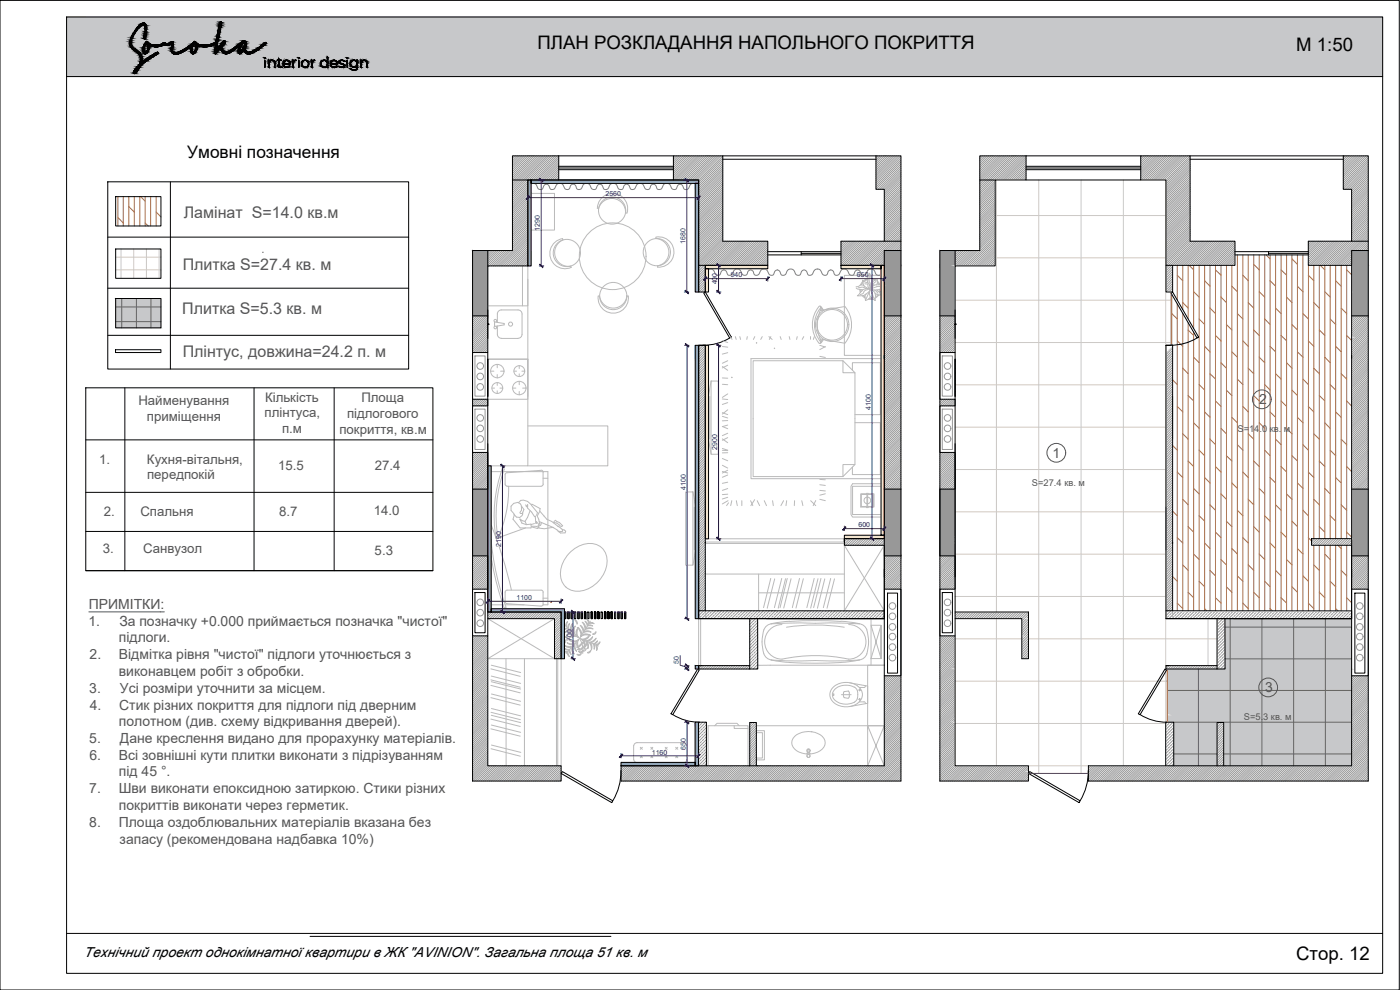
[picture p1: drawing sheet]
<svg xmlns="http://www.w3.org/2000/svg" width="420mm" height="297mm" viewBox="0 0 420 297" stroke-linecap="round" stroke-linejoin="round" font-family="sans-serif">
<defs><g id="words">
<g font-size="5.6">
<text x="161.3" y="14.6">ПЛАН РОЗКЛАДАННЯ НАПОЛЬНОГО ПОКРИТТЯ</text>
<text x="389" y="15.4">М 1:50</text>
<text x="389" y="288.1">Стор. 12</text>
</g>
<text font-size="5.2" x="56.2" y="47.4">Умовні позначення</text>
<g font-size="4.8" fill="#545454">
<text x="55.2" y="65.3">Ламінат S=14.0 кв.м</text>
<text x="54.8" y="81">Плитка S=27.4 кв. м</text>
<text x="54.7" y="94.2">Плитка S=5.3 кв. м</text>
<text x="54.8" y="107.2">Плінтус, довжина=24.2 п. м</text>
</g>
<g font-size="4.2" fill="#545454">
<text x="377.9" y="121.3">2</text>
<text x="315.9" y="137.4">1</text>
<text x="26.7" y="182.7">ПРИМІТКИ:</text>
<text x="26.5" y="187.7">1.</text>
<text x="35.8" y="187.7">За позначку +0.000 приймається позначка &quot;чистої&quot;</text>
<text x="26.9" y="197.8">2.</text>
<text x="35.7" y="192.7">підлоги.</text>
<text x="35.7" y="197.8">Відмітка рівня &quot;чистої&quot; підлоги уточнюється з</text>
<text x="35.7" y="202.8">виконавцем робіт з обробки.</text>
<text x="26.8" y="207.8">3.</text>
<text x="36" y="207.8">Усі розміри уточнити за місцем.</text>
<text x="379.7" y="207.8">3</text>
<text x="26.9" y="212.9">4.</text>
<text x="35.8" y="212.9">Стик різних покриття для підлоги під дверним</text>
<text x="35.7" y="218">полотном (див. схему відкривання дверей).</text>
<text x="26.8" y="223">5.</text>
<text x="26.8" y="228">6.</text>
<text x="35.7" y="228">Всі зовнішні кути плитки виконати з підрізуванням</text>
<text x="36" y="223">Дане креслення видано для прорахунку матеріалів.</text>
<text x="35.7" y="232.9">під 45 °.</text>
<text x="26.8" y="238">7.</text>
<text x="35.6" y="238">Шви виконати епоксидною затиркою. Стики різних</text>
<text x="35.7" y="243">покриттів виконати через герметик.</text>
<text x="26.8" y="248.1">8.</text>
<text x="35.6" y="248.1">Площа оздоблювальних матеріалів вказана без</text>
<text x="35.9" y="253.1">запасу (рекомендована надбавка 10%)</text>
</g>
<text font-size="4.2" x="25.2" y="287.1">Технічний проект однокімнатної квартири в ЖК &quot;AVINION&quot;. Загальна площа 51 кв. м</text>
<g font-size="4" fill="#545454">
<text x="41.5" y="121.6">Найменування</text>
<text x="79.4" y="125.3">плінтуса,</text>
<text x="79.5" y="120.5">Кількість</text>
<text x="104.1" y="125.5">підлогового</text>
<text x="108.5" y="120.8">Площа</text>
<text x="44.1" y="126.3">приміщення</text>
<text x="84.7" y="130">п.м</text>
<text x="101.9" y="130.2">покриття, кв.м</text>
<text x="29.8" y="139.1">1.</text>
<text x="44.1" y="139.1">Кухня-вітальня,</text>
<text x="44.2" y="143.8">передпокій</text>
<text x="83.5" y="140.9">15.5</text>
<text x="112.5" y="140.9">27.4</text>
<text x="31.1" y="154.8">2.</text>
<text x="42.1" y="154.8">Спальня</text>
<text x="83.7" y="155">8.7</text>
<text x="112.2" y="154.6">14.0</text>
<text x="30.8" y="166">3.</text>
<text x="43" y="166">Санвузол</text>
<text x="112.4" y="166.5">5.3</text>
</g>
<g font-size="2.8" fill="#545454">
<text x="371.4" y="129.7">S=14.0</text>
<text x="381.1" y="129.7">кв.</text>
<text x="385.3" y="129.7">м</text>
<text x="309.7" y="145.7">S=27.4 кв. м</text>
<text x="373.3" y="216.1">S=5.3 кв. м</text>
</g>
<g font-size="2.1" fill="#250095">
<text x="181.7" y="58.9">2560</text>
<text x="162.1" y="69.3" transform="rotate(-90 162.1 69.3)">1290</text>
<text x="205.7" y="73.2" transform="rotate(-90 205.7 73.2)">1680</text>
<text x="219.3" y="83.2">940</text>
<text x="257.2" y="83.2">650</text>
<text x="215.2" y="85.3" transform="rotate(-90 215.2 85.3)">400</text>
<text x="261.3" y="122.9" transform="rotate(-90 261.3 122.9)">4100</text>
<text x="215.2" y="134.9" transform="rotate(-90 215.2 134.9)">2900</text>
<text x="205.8" y="146.9" transform="rotate(-90 205.8 146.9)">4100</text>
<text x="257.6" y="158.2">600</text>
<text x="150.4" y="164" transform="rotate(-90 150.4 164)">2190</text>
<text x="155" y="180">1100</text>
<text x="171.6" y="192.4" transform="rotate(-90 171.6 192.4)">700</text>
<text x="203.7" y="199.3" transform="rotate(-90 203.7 199.3)">50</text>
<text x="195.6" y="226.4">1160</text>
<text x="205.8" y="225" transform="rotate(-90 205.8 225)">650</text>
</g>
</g></defs>
<path d="M20 5l395 18v-18zM20 5l395 18h-395z" fill="#c7c8ca" stroke="#c7c8ca" stroke-width=".3"/>
<g fill="#989898" stroke="#989898" stroke-width=".3">
<path d="M265.4 75.2l5 4.4v-4.4zM265.4 75.2l5 4.4h-5z"/>
<path d="M265.4 79.6l5 15.2v-15.2zM265.4 79.6l5 15.2h-5z"/>
<path d="M141.8 75.2l4.6 4.6v-4.6zM141.8 75.2l4.6 4.6h-4.6z"/>
<path d="M141.8 79.8l4.6 15v-15zM141.8 79.8l4.6 15h-4.6z"/>
<path d="M141.8 146.8l4.6 20v-20zM141.8 146.8l4.6 20h-4.6z"/>
<path d="M265.4 146.8l5 20v-20zM265.4 146.8l5 20h-5z"/>
<path d="M282.1 75.2l4.5 4.6v-4.6zM282.1 75.2l4.5 4.6h-4.5z"/>
<path d="M282.1 79.8l4.5 15v-15zM282.1 79.8l4.5 15h-4.5z"/>
<path d="M282.1 146.8l4.5 20v-20zM282.1 146.8l4.5 20h-4.5z"/>
<path d="M405.6 146.8l5 20v-20zM405.6 146.8l5 20h-5z"/>
<path d="M405.6 75.2l5 4.4v-4.4zM405.6 75.2l5 4.4h-5z"/>
<path d="M405.6 79.6l5 15.2v-15.2zM405.6 79.6l5 15.2h-5z"/>
</g>
<g fill="none" stroke="#989898" stroke-width=".3">
<path d="M154.1 46.8l-.3 .2M154.7 46.8l-.9 .9M155.3 46.8l-1.5 1.5M155.9 46.8l-2.1 2.1M156.5 46.8l-2.7 2.8M157.2 46.8l-3.4 3.4M157.8 46.8l-4 4M158.4 54.4l-4.6 4.6M158.4 55l-4.6 4.6M158.4 55.6l-4.6 4.6M158.4 56.2l-4.6 4.7M158.4 56.9l-4.6 4.6"/>
<path d="M158.4 57.5l-4.6 4.6M158.4 58.2l-4.6 4.5M158.4 58.8l-4.6 4.6M158.4 59.4l-4.6 4.6M158.5 46.8l-4.7 4.6M159.1 46.8l-5.3 5.3M159.7 46.8l-5.9 5.9M160.3 46.8l-6.5 6.5M161 46.8l-7.2 7.1M161.6 46.8l-7.8 7.8M162.2 46.8l-8.4 8.4M162.9 46.8l-9.1 9"/>
<path d="M163.5 46.8l-9.7 9.7M164.1 46.8l-10.3 10.3M164.7 46.8l-10.9 10.9M165.4 46.8l-11.6 11.5M166 46.8l-7.3 7.2M166.6 46.8l-7.2 7.2M167.3 46.8l-7.3 7.2M167.7 47l-7 7M167.7 47.6l-6.5 6.4M167.7 48.2l-5.8 5.8M167.7 48.8l-5.2 5.2M167.7 49.5l-4.5 4.5"/>
<path d="M167.7 50.1l-3.9 3.9M167.7 50.7l-3.3 3.3M167.7 51.3l-2.6 2.7M167.7 52l-2 2M167.7 52.6l-1.4 1.4M167.7 53.2l-.8 .8M167.7 53.9l-.1 .1M202.4 46.8l-.3 .3M203.1 46.8l-1 .9M203.7 46.8l-1.6 1.6M204.3 46.8l-2.2 2.2M205 46.8l-2.9 2.8"/>
<path d="M205.6 46.8l-3.5 3.5M206.2 46.8l-4.1 4.1M206.8 46.8l-4.7 4.7M207.5 46.8l-5.4 5.3M208.1 46.8l-6 6M208.7 46.8l-6.6 6.6M209.4 46.8l-7.3 7.2M210 46.8l-7.3 7.2M210.6 46.8l-7.2 7.2M211.2 46.8l-7.2 7.2M211.9 46.8l-7.3 7.2M212.5 46.8l-7.2 7.2"/>
<path d="M213.1 46.8l-7.2 7.2M213.8 46.8l-7.3 7.2M214.4 46.8l-7.3 7.2M215 46.8l-7.2 7.2M215.6 46.8l-7.2 7.2M216.3 46.8l-7.3 7.2M216.9 46.8l-7.2 7.2M216.9 47.4l-7.2 7.2M216.9 48l-7.2 7.3M216.9 48.7l-7.2 7.2M216.9 49.3l-7.2 7.2M216.9 49.9l-7.2 7.3"/>
<path d="M216.9 50.6l-7.2 7.2M216.9 51.2l-7.2 7.2M216.9 51.8l-7.2 7.2M216.9 52.4l-7.2 7.3M216.9 53.1l-7.2 7.2M216.9 53.7l-7.2 7.2M216.9 54.3l-7.2 7.3M216.9 55l-7.2 7.2M216.9 55.6l-7.2 7.2M216.9 56.2l-7.2 7.2M216.9 56.8l-7.2 7.3M216.9 57.5l-7.2 7.2"/>
<path d="M216.9 58.1l-7.2 7.2M216.9 58.7l-7.2 7.3M216.9 59.3l-7.2 7.3M216.9 60l-7.2 7.2M263.4 46.8l-.5 .5M264.1 46.8l-1.2 1.1M264.7 46.8l-1.8 1.7M265.3 46.8l-2.4 2.4M265.9 46.8l-3 3M266.6 46.8l-3.7 3.6M267.2 46.8l-4.3 4.3M267.8 46.8l-4.9 4.9"/>
<path d="M268.4 46.8l-5.5 5.6M269.1 46.8l-6.2 6.1M269.7 46.8l-6.8 6.8M270.3 46.8l-7.4 7.4M270.4 47.4l-7.5 7.4M270.4 48l-7.5 7.5M270.4 48.6l-7.5 7.5M270.4 49.2l-7.5 7.5M270.4 49.9l-6.9 6.9M270.4 50.5l-6.3 6.3M270.4 51.1l-5.6 5.7M270.4 51.8l-5 5"/>
<path d="M270.4 52.4l-5 5M270.4 53l-5 5M270.4 53.6l-5 5M270.4 54.3l-5 5M270.4 54.9l-5 5M270.4 55.5l-5 5M270.4 56.2l-5 5M270.4 56.8l-5 5M270.4 57.4l-5 5M270.4 58l-5 5M270.4 58.7l-5 5M270.4 59.3l-5 5"/>
<path d="M270.4 59.9l-5 5M294.3 46.8l-.3 .2M294.9 46.8l-.9 .9M295.6 46.8l-1.6 1.5M296.2 46.8l-2.2 2.1M296.8 46.8l-2.8 2.8M297.4 46.8l-3.4 3.4M298.1 46.8l-4.1 4M298.7 56.2l-4.7 4.7M298.7 56.9l-4.7 4.6M298.7 54.4l-4.7 4.6M298.7 55l-4.7 4.6"/>
<path d="M298.7 55.6l-4.7 4.6M298.7 57.5l-4.7 4.6M298.7 58.2l-4.7 4.5M298.7 58.8l-4.7 4.6M298.7 59.4l-4.7 4.6M298.7 46.8l-4.7 4.6M299.3 46.8l-5.3 5.3M300 46.8l-6 5.9M300.6 46.8l-6.6 6.5M301.2 46.8l-7.2 7.1M301.8 46.8l-7.8 7.8M302.5 46.8l-8.5 8.4"/>
<path d="M303.1 46.8l-9.1 9M303.7 46.8l-9.7 9.7M304.3 46.8l-10.3 10.3M305 46.8l-11 10.9M305.6 46.8l-11.6 11.5M306.2 46.8l-7.2 7.2M306.9 46.8l-7.3 7.2M307.5 46.8l-7.2 7.2M307.9 52.6l-1.4 1.4M307.9 52l-2 2M307.9 47l-7 7M307.9 47.6l-6.4 6.4"/>
<path d="M307.9 48.2l-5.8 5.8M307.9 48.8l-5.1 5.2M307.9 49.5l-4.5 4.5M307.9 50.1l-3.9 3.9M307.9 50.7l-3.2 3.3M307.9 51.3l-2.6 2.7M307.9 53.2l-.7 .8M307.9 53.9l-.1 .1M342.7 46.8l-.4 .3M343.3 46.8l-1 .9M344 46.8l-1.7 1.6M344.6 46.8l-2.3 2.2"/>
<path d="M345.2 46.8l-2.9 2.8M345.8 46.8l-3.5 3.5M346.5 46.8l-4.2 4.1M347.1 46.8l-4.8 4.7M347.7 46.8l-5.4 5.3M348.4 46.8l-6.1 6M349 46.8l-6.7 6.6M349.6 46.8l-7.2 7.2M350.2 46.8l-7.2 7.2M350.9 46.8l-7.3 7.2M351.5 46.8l-7.2 7.2M352.1 46.8l-7.2 7.2"/>
<path d="M352.8 46.8l-7.3 7.2M353.4 46.8l-7.2 7.2M354 46.8l-7.2 7.2M354.6 46.8l-7.2 7.2M355.3 46.8l-7.3 7.2M355.9 46.8l-7.2 7.2M356.5 46.8l-7.2 7.2M357.2 53.7l-7.3 7.2M357.2 58.1l-7.3 7.2M357.2 58.7l-7.3 7.3M357.2 46.8l-7.3 7.2M357.2 47.4l-7.3 7.2"/>
<path d="M357.2 48l-7.3 7.3M357.2 48.7l-7.3 7.2M357.2 49.3l-7.3 7.2M357.2 49.9l-7.3 7.3M357.2 50.6l-7.3 7.2M357.2 51.2l-7.3 7.2M357.2 51.8l-7.3 7.2M357.2 52.4l-7.3 7.3M357.2 53.1l-7.3 7.2M357.2 54.3l-7.3 7.3M357.2 55l-7.3 7.2M357.2 55.6l-7.3 7.2"/>
<path d="M357.2 56.2l-7.3 7.2M357.2 56.8l-7.3 7.3M357.2 57.5l-7.3 7.2M357.2 59.3l-7.3 7.3M357.2 60l-7.3 7.2M403.7 46.8l-.6 .5M404.3 46.8l-1.2 1.1M404.9 46.8l-1.8 1.7M405.6 46.8l-2.5 2.4M406.2 46.8l-3.1 3M406.8 46.8l-3.7 3.6M407.5 46.8l-4.4 4.3"/>
<path d="M408.1 46.8l-5 4.9M408.7 46.8l-5.6 5.6M409.3 46.8l-6.2 6.1M410 46.8l-6.9 6.8M410.6 46.8l-7.5 7.4M410.6 47.4l-7.5 7.4M410.6 48l-7.5 7.5M410.6 48.6l-7.5 7.5M410.6 49.2l-7.5 7.5M410.6 49.9l-6.9 6.9M410.6 50.5l-6.2 6.3M410.6 51.1l-5.6 5.7"/>
<path d="M410.6 51.8l-5 5M410.6 52.4l-5 5M410.6 53l-5 5M410.6 53.6l-5 5M410.6 54.3l-5 5M410.6 54.9l-5 5M410.6 55.5l-5 5M410.6 56.2l-5 5M410.6 56.8l-5 5M410.6 57.4l-5 5M410.6 58l-5 5M410.6 58.7l-5 5"/>
<path d="M410.6 59.3l-5 5M410.6 59.9l-5 5M147 75.2l-.6 .6M147.7 75.2l-1.3 1.2M148.3 75.2l-1.9 1.8M148.9 75.2l-2.5 2.5M149.5 75.2l-3.1 3.1M150.2 75.2l-3.8 3.7M150.8 75.2l-4.4 4.4M151.4 75.2l-4.6 4.6M152.1 75.2l-4.7 4.6M152.7 75.2l-4.6 4.6"/>
<path d="M153.3 75.2l-4.6 4.6M158.4 60l-4.6 4.6M158.4 60.6l-4.6 4.7M158.4 61.3l-4.6 4.6M158.4 61.9l-4.6 4.6M158.4 62.6l-4.6 4.5M158.4 63.1l-4.6 4.7M158.4 63.8l-4.6 4.6M158.4 64.4l-4.6 4.6M158.4 65.1l-4.6 4.6M158.4 65.7l-4.6 4.6M158.4 66.3l-4.6 4.6"/>
<path d="M158.4 67l-4.6 4.5M158.4 67.5l-4.6 4.7M158.4 68.2l-4.6 4.6M158.4 68.8l-4.6 4.6M158.4 69.5l-4.6 4.6M158.4 70.1l-4.6 4.6M158.4 70.7l-9 9.1M158.4 71.4l-8.5 8.4M158.4 72l-7.8 7.8M158.4 72.6l-7.2 7.2M158.4 73.2l-6.6 6.6M158.4 73.9l-5.9 5.9"/>
<path d="M158.4 74.5l-5.3 5.3M158.4 75.1l-4.6 4.7M158.4 75.7l-4.1 4.1M158.4 76.4l-3.4 3.4M158.4 77l-2.8 2.8M158.4 77.6l-2.1 2.2M158.4 78.3l-1.5 1.5M158.4 78.9l-.9 .9M158.4 79.5l-.2 .3M210.6 79.6l-.9 .9M211.3 79.6l-1.6 1.7M211.7 80l-2 2"/>
<path d="M216.9 60.6l-7.2 7.2M216.9 61.2l-7.2 7.3M216.9 61.9l-7.2 7.2M216.9 62.5l-7.2 7.3M216.9 63.1l-7.2 7.3M216.9 63.7l-7.2 7.3M216.9 64.4l-7.2 7.2M216.9 65l-7.2 7.2M216.9 65.6l-7.2 7.3M216.9 66.3l-7.2 7.2M216.9 66.9l-7.2 7.3M216.9 67.5l-7.2 7.3"/>
<path d="M216.9 68.1l-7.2 7.3M216.9 68.8l-7.2 7.2M216.9 69.4l-7.2 7.3M216.9 70l-7.2 7.3M216.9 70.7l-7.2 7.2M216.9 71.3l-7.2 7.3M216.9 71.9l-7.2 7.2M217.1 72.4l-7.4 7.4M217.7 72.4l-7.2 7.2M218.4 72.4l-7.3 7.2M218.9 72.4l-7.2 7.2M219.6 72.4l-7.3 7.2"/>
<path d="M220.2 72.4l-7.2 7.2M220.9 72.4l-7.3 7.2M221.5 72.4l-7.3 7.2M222.1 72.4l-7.2 7.2M222.8 72.4l-7.3 7.2M223.4 72.4l-7.3 7.2M224 72.4l-7.3 7.2M224.6 72.4l-7.2 7.2M225.3 72.4l-7.3 7.2M225.9 72.4l-7.2 7.2M226.5 72.4l-7.2 7.2M227.2 72.4l-7.3 7.2"/>
<path d="M227.8 72.4l-7.3 7.2M228.4 72.4l-7.3 7.2M229 72.4l-7.2 7.2M229.7 72.4l-7.3 7.2M230.3 72.4l-7.2 7.2M230.4 72.9l-6.7 6.7M230.4 73.5l-6.1 6.1M230.4 74.2l-5.5 5.4M230.4 74.8l-4.8 4.8M230.4 75.4l-4.2 4.2M230.4 76l-3.6 3.6M230.4 76.7l-2.9 2.9"/>
<path d="M230.4 77.3l-2.3 2.3M230.4 77.9l-1.7 1.7M230.4 78.6l-1.1 1M230.4 79.2l-.4 .4M252.9 72.4l-.5 .5M253.5 72.4l-1.1 1.1M254.2 72.4l-1.8 1.8M254.8 72.4l-2.4 2.4M255.4 72.4l-3 3M256.1 72.4l-3.7 3.6M256.7 72.4l-4.3 4.3M257.3 72.4l-4.9 4.9"/>
<path d="M257.9 72.4l-5.5 5.5M258.6 72.4l-6.2 6.2M259.2 72.4l-6.8 6.8M259.8 72.4l-7.2 7.2M260.5 72.4l-7.3 7.2M261.1 72.4l-7.3 7.2M261.7 72.4l-7.2 7.2M262.3 72.4l-7.2 7.2M263 72.4l-7.3 7.2M263.6 72.4l-7.2 7.2M264.2 72.4l-7.2 7.2M264.8 72.4l-7.2 7.2"/>
<path d="M265.4 75.6l-4 4M265.4 76.2l-3.4 3.4M265.4 76.9l-2.8 2.7M265.4 77.5l-2.1 2.1M265.4 78.1l-1.5 1.5M265.4 78.7l-.9 .9M265.4 79.4l-.2 .2M270.4 67.5l-12.2 12.1M270.4 68.1l-11.5 11.5M270.4 68.7l-10.9 10.9M270.4 69.3l-10.3 10.3M270.4 70l-9.6 9.6"/>
<path d="M270.4 60.6l-5 5M270.4 61.2l-5 5M270.4 61.8l-5 5M270.4 62.4l-5 5M270.4 63.1l-5 5M270.4 63.7l-5 5M270.4 64.3l-5 5M270.4 65l-5 5M270.4 65.6l-5 5M270.4 66.2l-5 5M270.4 66.8l-5 5M270.4 70.6l-4.6 4.6"/>
<path d="M270.4 71.2l-4 4M270.4 71.9l-3.3 3.3M270.4 72.5l-2.7 2.7M270.4 73.1l-2 2.1M270.4 73.7l-1.4 1.5M270.4 74.4l-.8 .8M270.4 75l-.2 .2M287.3 75.2l-.7 .6M287.9 75.2l-1.3 1.2M288.5 75.2l-1.9 1.8M289.1 75.2l-2.5 2.5M289.8 75.2l-3.2 3.1"/>
<path d="M290.4 75.2l-3.8 3.7M291 75.2l-4.4 4.4M291.7 75.2l-4.6 4.6M292.3 75.2l-4.6 4.6M292.9 75.2l-4.6 4.6M293.5 75.2l-4.5 4.6M298.7 77l-2.8 2.8M298.7 60l-4.7 4.6M298.7 60.6l-4.7 4.7M298.7 61.3l-4.7 4.6M298.7 61.9l-4.7 4.6M298.7 62.6l-4.7 4.5"/>
<path d="M298.7 63.1l-4.7 4.7M298.7 63.8l-4.7 4.6M298.7 64.4l-4.7 4.6M298.7 65.1l-4.7 4.6M298.7 65.7l-4.7 4.6M298.7 66.3l-4.7 4.6M298.7 67l-4.7 4.5M298.7 67.5l-4.7 4.7M298.7 68.2l-4.7 4.6M298.7 68.8l-4.7 4.6M298.7 69.5l-4.7 4.6M298.7 70.1l-4.7 4.6"/>
<path d="M298.7 70.7l-9.1 9.1M298.7 71.4l-8.5 8.4M298.7 72l-7.9 7.8M298.7 72.6l-7.2 7.2M298.7 73.2l-6.6 6.6M298.7 73.9l-6 5.9M298.7 74.5l-5.3 5.3M298.7 75.1l-4.7 4.7M298.7 75.7l-4.1 4.1M298.7 76.4l-3.5 3.4M298.7 77.6l-2.2 2.2M298.7 78.3l-1.6 1.5"/>
<path d="M298.7 78.9l-.9 .9M298.7 79.5l-.3 .3M350.1 79.6l-.2 .2M350.9 79.6l-1 .9M351.6 79.6l-1.7 1.7M351.9 80l-2 2M357.2 63.7l-7.3 7.3M357.2 68.8l-7.3 7.2M357.2 60.6l-7.3 7.2M357.2 61.2l-7.3 7.3M357.2 61.9l-7.3 7.2M357.2 62.5l-7.3 7.3"/>
<path d="M357.2 63.1l-7.3 7.3M357.2 64.4l-7.3 7.2M357.2 65l-7.3 7.2M357.2 65.6l-7.3 7.3M357.2 66.3l-7.3 7.2M357.2 66.9l-7.3 7.3M357.2 67.5l-7.3 7.3M357.2 68.1l-7.3 7.3M357.2 69.4l-7.3 7.3M357.2 70l-7.3 7.3M357.2 70.7l-7.3 7.2M357.2 71.3l-7.3 7.3"/>
<path d="M357.2 71.9l-7.3 7.2M357.3 72.4l-7.2 7.2M358 72.4l-7.3 7.2M358.6 72.4l-7.2 7.2M359.2 72.4l-7.2 7.2M359.8 72.4l-7.2 7.2M360.5 72.4l-7.3 7.2M361.1 72.4l-7.2 7.2M361.7 72.4l-7.2 7.2M362.4 72.4l-7.3 7.2M363 72.4l-7.3 7.2M363.6 72.4l-7.2 7.2"/>
<path d="M364.2 72.4l-7.2 7.2M364.9 72.4l-7.3 7.2M365.5 72.4l-7.2 7.2M366.1 72.4l-7.2 7.2M366.8 72.4l-7.3 7.2M367.4 72.4l-7.3 7.2M368 72.4l-7.2 7.2M368.6 72.4l-7.2 7.2M369.3 72.4l-7.3 7.2M369.9 72.4l-7.2 7.2M370.5 72.4l-7.2 7.2M370.6 72.9l-6.7 6.7"/>
<path d="M370.6 73.5l-6.1 6.1M370.6 74.2l-5.4 5.4M370.6 74.8l-4.8 4.8M370.6 75.4l-4.2 4.2M370.6 76l-3.5 3.6M370.6 76.7l-2.9 2.9M370.6 77.3l-2.3 2.3M370.6 77.9l-1.7 1.7M370.6 78.6l-1 1M370.6 79.2l-.4 .4M393.1 72.4l-.5 .5M393.8 72.4l-1.2 1.1"/>
<path d="M394.4 72.4l-1.8 1.8M395.1 72.4l-2.5 2.4M395.7 72.4l-3.1 3M396.3 72.4l-3.7 3.6M396.9 72.4l-4.3 4.3M397.6 72.4l-5 4.9M398.2 72.4l-5.6 5.5M398.8 72.4l-6.2 6.2M399.5 72.4l-6.9 6.8M400.1 72.4l-7.2 7.2M400.7 72.4l-7.3 7.2M401.3 72.4l-7.2 7.2"/>
<path d="M402 72.4l-7.3 7.2M402.6 72.4l-7.2 7.2M403.2 72.4l-7.2 7.2M403.9 72.4l-7.3 7.2M404.5 72.4l-7.3 7.2M405.1 72.4l-7.3 7.2M405.6 75.6l-4 4M405.6 76.2l-3.3 3.4M405.6 76.9l-2.7 2.7M405.6 77.5l-2.1 2.1M405.6 78.1l-1.4 1.5M405.6 78.7l-.8 .9"/>
<path d="M405.6 79.4l-.2 .2M410.6 67.5l-12.1 12.1M410.6 68.1l-11.5 11.5M410.6 68.7l-10.8 10.9M410.6 69.3l-10.2 10.3M410.6 70l-9.6 9.6M410.6 60.6l-5 5M410.6 61.2l-5 5M410.6 61.8l-5 5M410.6 62.4l-5 5M410.6 63.1l-5 5M410.6 63.7l-5 5"/>
<path d="M410.6 64.3l-5 5M410.6 65l-5 5M410.6 65.6l-5 5M410.6 66.2l-5 5M410.6 66.8l-5 5M410.6 70.6l-4.5 4.6M410.6 71.2l-3.9 4M410.6 71.9l-3.3 3.3M410.6 72.5l-2.6 2.7M410.6 73.1l-2 2.1M410.6 73.7l-1.4 1.5M410.6 74.4l-.8 .8"/>
<path d="M410.6 75l-.1 .2M141.9 94.8l-.1 .1M142.5 94.8l-.7 .7M143.1 94.8l-1.3 1.3M143.8 94.8l-2 1.9M144.4 94.8l-2.6 2.6M145 94.8l-3.2 3.2M145.7 94.8l-3.9 3.8M146.3 94.8l-4.5 4.5M146.4 95.3l-4.6 4.6M146.4 95.9l-4.6 4.6M146.4 96.5l-4.6 4.6"/>
<path d="M146.4 97.2l-4.6 4.6M146.4 97.8l-4.6 4.6M146.4 98.4l-4.6 4.6M146.4 99l-4.6 4.7M146.4 99.7l-4.6 4.6M211.7 82.9l-2 2M211.7 80.7l-2 2M211.7 81.4l-2 2M211.7 82.2l-2 1.9M211.7 83.6l-2 2M211.7 84.3l-2 2M211.7 85l-2 2"/>
<path d="M211.7 85.8l-1.9 1.8M211.7 86.4l-1.2 1.2M211.7 87.2l-.5 .4M265.7 94.8l-.3 .3M266.4 94.8l-1 .9M267 94.8l-1.6 1.5M267.6 94.8l-2.2 2.2M268.2 94.8l-2.8 2.8M268.9 94.8l-3.5 3.4M269.5 94.8l-4.1 4.1M270.1 94.8l-4.7 4.7M270.4 95.1l-5 5"/>
<path d="M270.4 95.7l-5 5M270.4 96.4l-5 5M270.4 97l-5 5M270.4 97.6l-5 5M270.4 98.2l-5 5.1M270.4 98.9l-5 5M270.4 99.5l-5 5M282.1 94.8v.1M282.7 94.8l-.6 .7M283.4 94.8l-1.3 1.3M284 94.8l-1.9 1.9M284.6 94.8l-2.5 2.6"/>
<path d="M285.3 94.8l-3.2 3.2M285.9 94.8l-3.8 3.8M286.5 94.8l-4.4 4.5M286.6 95.3l-4.5 4.6M286.6 95.9l-4.5 4.6M286.6 96.5l-4.5 4.6M286.6 97.2l-4.5 4.6M286.6 97.8l-4.5 4.6M286.6 98.4l-4.5 4.6M286.6 99l-4.5 4.7M286.6 99.7l-4.5 4.6M351.9 81.4l-2 2"/>
<path d="M351.9 82.2l-2 1.9M351.9 86.4l-1.2 1.2M351.9 87.2l-.4 .4M351.9 82.9l-2 2M351.9 80.7l-2 2M351.9 83.6l-2 2M351.9 84.3l-2 2M351.9 85l-2 2M351.9 85.8l-1.9 1.8M406 94.8l-.4 .3M406.6 94.8l-1 .9M407.2 94.8l-1.6 1.5"/>
<path d="M407.8 94.8l-2.2 2.2M408.5 94.8l-2.9 2.8M409.1 94.8l-3.5 3.4M409.7 94.8l-4.1 4.1M410.4 94.8l-4.8 4.7M410.6 95.1l-5 5M410.6 95.7l-5 5M410.6 96.4l-5 5M410.6 97l-5 5M410.6 97.6l-5 5M410.6 98.2l-5 5.1M410.6 98.9l-5 5"/>
<path d="M410.6 99.5l-5 5M142 119.8l-.2 .2M142.5 106.8h3.1v12.1h-3.1zM142.7 119.8l-.9 .8M143.3 119.8l-1.5 1.5M143.9 119.8l-2 2M144.5 119.8l-2 2M145.2 119.8l-2 2M145.8 119.8l-2 2M146.4 100.3l-4.6 4.6M146.4 101l-4.6 4.5M146.4 101.6l-4.2 4.2"/>
<path d="M146.4 102.2l-3.6 3.6M146.4 102.8l-2.9 3M146.4 103.4l-2.3 2.4M146.4 104.1l-1.7 1.7M146.4 104.7l-1.1 1.1M146.4 105.4l-.4 .4M146.4 119.8l-2 2M210.3 103.6l-.6 .7M211 103.6l-1.3 1.4M211.7 112.3l-2 2M211.7 117.3l-2 2M211.7 119.5l-2 2"/>
<path d="M211.7 103.7l-2 2M211.7 104.4l-2 2M211.7 105.1l-2 2M211.7 105.9l-2 2M211.7 106.6l-2 2M211.7 107.3l-2 2M211.7 108l-2 2M211.7 108.7l-2 2M211.7 109.5l-2 1.9M211.7 110.2l-2 2M211.7 110.9l-2 2M211.7 111.6l-2 2"/>
<path d="M211.7 113.1l-2 1.9M211.7 113.7l-2 2.1M211.7 114.5l-2 1.9M211.7 115.2l-2 2M211.7 115.9l-2 2M211.7 116.6l-2 2M211.7 118.1l-2 1.9M211.7 118.8l-2 2M270.4 100.1l-5 5M270.4 100.8l-5 5M270.4 101.4l-5 5M270.4 102.1l-5 4.9"/>
<path d="M270.4 102.6l-5 5M270.4 103.3l-5 5M270.4 103.9l-5 5M270.4 104.5l-5 5M270.4 105.2l-5 5M270.4 105.8l-5 5M270.4 106.4l-5 5M270.4 107l-5 5M270.4 107.7l-5 5M270.4 108.3l-5 5M270.4 109l-5 4.9M270.4 109.6l-5 5"/>
<path d="M270.4 110.2l-5 5M270.4 110.8l-5 5.1M270.4 111.4l-5 5M270.4 112.1l-5 5M270.4 112.7l-5 5M270.4 113.4l-5 4.9M270.4 114l-5 5M270.4 114.6l-5 5M270.4 115.2l-5 5M270.4 115.9l-5 4.9M270.4 116.5l-5 5M270.4 117.1l-5 5"/>
<path d="M270.4 117.8l-5 5M270.4 118.4l-5 5M270.4 119l-5 5M270.4 119.6l-5 5M282.3 119.8l-.2 .2M282.8 106.8h3v12.1h-3zM282.9 119.8l-.8 .8M283.5 119.8l-1.4 1.5M284.1 119.8l-1.9 2M284.8 119.8l-2 2M285.4 119.8l-2 2M286 119.8l-1.9 2"/>
<path d="M286.6 100.3l-4.5 4.6M286.6 101l-4.5 4.5M286.6 101.6l-4.2 4.2M286.6 102.2l-3.5 3.6M286.6 102.8l-2.9 3M286.6 103.4l-2.3 2.4M286.6 104.1l-1.7 1.7M286.6 104.7l-1 1.1M286.6 105.4l-.4 .4M286.6 119.8l-1.9 2M350.6 103.6l-.7 .7M351.3 103.6l-1.4 1.4"/>
<path d="M351.9 117.3l-2 2M351.9 118.1l-2 1.9M351.9 118.8l-2 2M351.9 119.5l-2 2M351.9 106.6l-2 2M351.9 108l-2 2M351.9 112.3l-2 2M351.9 103.7l-2 2M351.9 104.4l-2 2M351.9 105.1l-2 2M351.9 105.9l-2 2M351.9 107.3l-2 2"/>
<path d="M351.9 108.7l-2 2M351.9 109.5l-2 1.9M351.9 110.2l-2 2M351.9 110.9l-2 2M351.9 111.6l-2 2M351.9 113.1l-2 1.9M351.9 113.7l-2 2.1M351.9 114.5l-2 1.9M351.9 115.2l-2 2M351.9 115.9l-2 2M351.9 116.6l-2 2M410.6 100.1l-5 5"/>
<path d="M410.6 100.8l-5 5M410.6 101.4l-5 5M410.6 102.1l-5 4.9M410.6 102.6l-5 5M410.6 103.3l-5 5M410.6 103.9l-5 5M410.6 104.5l-5 5M410.6 105.2l-5 5M410.6 105.8l-5 5M410.6 106.4l-5 5M410.6 107l-5 5M410.6 107.7l-5 5"/>
<path d="M410.6 108.3l-5 5M410.6 109l-5 4.9M410.6 109.6l-5 5M410.6 110.2l-5 5M410.6 110.8l-5 5.1M410.6 111.4l-5 5M410.6 112.1l-5 5M410.6 112.7l-5 5M410.6 113.4l-5 4.9M410.6 114l-5 5M410.6 114.6l-5 5M410.6 115.2l-5 5"/>
<path d="M410.6 115.9l-5 4.9M410.6 116.5l-5 5M410.6 117.1l-5 5M410.6 117.8l-5 5M410.6 118.4l-5 5M410.6 119l-5 5M410.6 119.6l-5 5M142.4 135.7l-.6 .6M142.5 122.8h3.1v12.1h-3.1zM143 135.7l-1.2 1.3M143.6 135.7l-1.8 1.9M144.3 135.7l-2.5 2.5"/>
<path d="M144.9 135.7l-3.1 3.1M145.5 135.7l-3.7 3.8M146.1 135.7l-4.3 4.4M146.4 120.4l-1.4 1.4M146.4 121.1l-.7 .7M146.4 121.7l-.1 .1M146.4 136.1l-4.6 4.6M146.4 136.8l-4.6 4.6M146.4 137.4l-4.6 4.6M146.4 138l-4.6 4.6M146.4 138.7l-4.6 4.5M146.4 139.3l-4.6 4.6"/>
<path d="M146.4 139.9l-4.6 4.6M211.6 138.2l-1.9 2M211.6 138.9l-1.9 2M211.6 139.6l-1.9 2M211.6 121.7l-1.9 1.9M211.6 122.4l-1.9 2M211.6 123.1l-1.9 2M211.6 123.8l-1.9 2M211.6 124.5l-1.9 2M211.6 125.3l-1.9 1.9M211.6 126l-1.9 2M211.6 126.7l-1.9 2"/>
<path d="M211.6 127.4l-1.9 2M211.6 128.1l-1.9 2M211.6 128.8l-1.9 2M211.6 129.6l-1.9 2M211.6 130.3l-1.9 2M211.6 131l-1.9 2M211.6 131.7l-1.9 2M211.6 132.4l-1.9 2M211.6 133.2l-1.9 2M211.6 133.9l-1.9 2M211.6 134.6l-1.9 2M211.6 135.3l-1.9 2"/>
<path d="M211.6 136l-1.9 2M211.6 136.8l-1.9 2M211.6 137.5l-1.9 1.9M211.7 120.2l-2 2M211.7 120.9l-2 2M270.4 120.3l-5 5M270.4 120.9l-5 5M270.4 121.5l-5 5M270.4 122.2l-5 5M270.4 122.8l-5 5M270.4 123.4l-5 5M270.4 124l-5 5"/>
<path d="M270.4 124.7l-5 5M270.4 125.3l-5 5M270.4 125.9l-5 5M270.4 126.6l-5 5M270.4 127.2l-5 5M270.4 127.8l-5 5M270.4 128.4l-5 5M270.4 129.1l-5 5M270.4 129.7l-5 5M270.4 130.3l-5 5M270.4 131l-5 5M270.4 131.6l-5 5"/>
<path d="M270.4 132.2l-5 5M270.4 132.8l-5 5M270.4 133.5l-5 5M270.4 134.1l-5 5M270.4 134.7l-5 5M270.4 135.3l-5 5.1M270.4 136l-5 5M270.4 136.6l-5 5M270.4 137.2l-5 5M270.4 137.9l-5 5M270.4 138.5l-5 5M270.4 139.1l-5 5"/>
<path d="M270.4 139.7l-5 5M282.6 135.7l-.5 .6M282.8 122.8h3v12.1h-3zM283.3 135.7l-1.2 1.3M283.9 135.7l-1.8 1.9M284.5 135.7l-2.4 2.5M285.1 135.7l-3 3.1M285.7 135.7l-3.6 3.8M286.4 135.7l-4.3 4.4M286.6 120.4l-1.3 1.4M286.6 121.1l-.7 .7M286.6 121.7v.1"/>
<path d="M286.6 136.1l-4.5 4.6M286.6 136.8l-4.5 4.6M286.6 137.4l-4.5 4.6M286.6 138l-4.5 4.6M286.6 138.7l-4.5 4.5M286.6 139.3l-4.5 4.6M286.6 139.9l-4.5 4.6M351.9 137.5l-2 1.9M351.9 138.2l-2 2M351.9 138.9l-2 2M351.9 139.6l-2 2M351.9 120.2l-2 2"/>
<path d="M351.9 120.9l-2 2M351.9 121.7l-2 1.9M351.9 122.4l-2 2M351.9 123.1l-2 2M351.9 123.8l-2 2M351.9 124.5l-2 2M351.9 125.3l-2 1.9M351.9 126l-2 2M351.9 126.7l-2 2M351.9 127.4l-2 2M351.9 128.1l-2 2M351.9 128.8l-2 2"/>
<path d="M351.9 129.6l-2 2M351.9 130.3l-2 2M351.9 131l-2 2M351.9 131.7l-2 2M351.9 132.4l-2 2M351.9 133.2l-2 2M351.9 133.9l-2 2M351.9 134.6l-2 2M351.9 135.3l-2 2M351.9 136l-2 2M351.9 136.8l-2 2M410.6 120.3l-5 5"/>
<path d="M410.6 120.9l-5 5M410.6 121.5l-5 5M410.6 122.2l-5 5M410.6 122.8l-5 5M410.6 123.4l-5 5M410.6 124l-5 5M410.6 124.7l-5 5M410.6 125.3l-5 5M410.6 125.9l-5 5M410.6 126.6l-5 5M410.6 127.2l-5 5M410.6 127.8l-5 5"/>
<path d="M410.6 128.4l-5 5M410.6 129.1l-5 5M410.6 129.7l-5 5M410.6 130.3l-5 5M410.6 131l-5 5M410.6 131.6l-5 5M410.6 132.2l-5 5M410.6 132.8l-5 5M410.6 133.5l-5 5M410.6 134.1l-5 5M410.6 134.7l-5 5M410.6 135.3l-5 5.1"/>
<path d="M410.6 136l-5 5M410.6 136.6l-5 5M410.6 137.2l-5 5M410.6 137.9l-5 5M410.6 138.5l-5 5M410.6 139.1l-5 5M410.6 139.7l-5 5M146.4 140.5l-4.6 4.6M146.4 141.2l-4.6 4.6M146.4 141.8l-4.6 4.6M146.4 142.4l-4.3 4.4M146.4 143l-3.7 3.8"/>
<path d="M146.4 143.7l-3.1 3.1M146.4 144.3l-2.5 2.5M146.4 144.9l-1.8 1.9M146.4 145.6l-1.2 1.2M146.4 146.2l-.6 .6M211.6 142.5l-1.9 2M211.6 147.6l-1.9 1.9M211.6 152.6l-1.9 1.9M211.6 141.1l-1.9 1.9M211.6 141.8l-1.9 1.9M211.6 144.7l-1.9 1.9M211.6 145.4l-1.9 1.9"/>
<path d="M211.6 146.1l-1.9 2M211.6 148.3l-1.9 1.9M211.6 149l-1.9 1.9M211.6 149.7l-1.9 2M211.6 151.2l-1.9 1.9M211.6 151.9l-1.9 1.9M211.6 153.3l-1.9 2M211.6 140.4l-1.9 1.9M211.6 143.2l-1.9 2M211.6 144l-1.9 1.9M211.6 146.8l-1.9 2M211.6 150.4l-1.9 2"/>
<path d="M211.6 154l-1.9 2M211.6 154.8l-1.9 1.9M211.6 155.5l-1.9 1.9M211.6 156.2l-1.9 1.9M211.6 156.9l-1.9 2M211.6 157.6l-1.9 2M211.6 158.3l-1.9 2M211.6 159l-1.9 2M211.6 159.8l-1.9 1.9M270.4 140.4l-5 5M270.4 141l-5 5M270.4 141.6l-5 5"/>
<path d="M270.4 142.3l-4.5 4.5M270.4 142.9l-3.9 3.9M270.4 143.5l-3.2 3.3M270.4 144.1l-2.6 2.7M270.4 144.8l-2 2M270.4 145.4l-1.4 1.4M270.4 146l-.7 .8M270.4 146.7l-.1 .1M286.6 140.5l-4.5 4.6M286.6 141.2l-4.5 4.6M286.6 141.8l-4.5 4.6M286.6 142.4l-4.3 4.4"/>
<path d="M286.6 143l-3.7 3.8M286.6 143.7l-3.1 3.1M286.6 144.3l-2.4 2.5M286.6 144.9l-1.8 1.9M286.6 145.6l-1.1 1.2M286.6 146.2l-.5 .6M351.9 141.8l-2 1.9M351.9 146.8l-2 2M351.9 147.6l-2 1.9M351.9 151.9l-2 1.9M351.9 142.5l-2 2M351.9 152.6l-2 1.9"/>
<path d="M351.9 144.7l-2 1.9M351.9 145.4l-2 1.9M351.9 146.1l-2 2M351.9 148.3l-2 1.9M351.9 149l-2 1.9M351.9 149.7l-2 2M351.9 151.2l-2 1.9M351.9 153.3l-2 2M351.9 140.4l-2 1.9M351.9 141.1l-2 1.9M351.9 143.2l-2 2M351.9 144l-2 1.9"/>
<path d="M351.9 150.4l-2 2M351.9 154l-2 2M351.9 154.8l-2 1.9M351.9 155.5l-2 1.9M351.9 156.2l-2 1.9M351.9 156.9l-2 2M351.9 157.6l-2 2M351.9 158.3l-2 2M351.9 159l-2 2M351.9 159.8l-2 1.9M410.6 140.4l-5 5M410.6 141l-5 5"/>
<path d="M410.6 141.6l-5 5M410.6 142.3l-4.5 4.5M410.6 142.9l-3.8 3.9M410.6 143.5l-3.2 3.3M410.6 144.1l-2.6 2.7M410.6 144.8l-2 2M410.6 145.4l-1.3 1.4M410.6 146l-.7 .8M410.6 146.7l-.1 .1M142.2 166.8l-.4 .3M142.8 166.8l-1 1M143.4 166.8l-1.6 1.6"/>
<path d="M144.1 166.8l-2.3 2.2M144.7 166.8l-2.9 2.9M145.3 166.8l-3.5 3.5M145.9 166.8l-4.1 4.1M146.4 166.9l-4.6 4.6M146.4 167.6l-4.6 4.6M146.4 168.2l-4.6 4.6M146.4 168.8l-4.6 4.6M146.4 169.4l-4.6 4.7M146.4 170.1l-4.6 4.6M146.4 170.7l-4.6 4.6M146.4 171.4l-4.6 4.5"/>
<path d="M146.4 171.9l-4.6 4.7M146.4 172.6l-4.2 4.2M146.4 173.2l-3.5 3.6M146.4 173.8l-2.9 3M146.4 174.5l-2.3 2.3M146.4 175.1l-1.7 1.7M146.4 175.8l-1 1M146.4 176.3l-.4 .5M211.6 172l-1.9 1.9M211.6 172.7l-1.9 2M211.6 173.4l-1.9 2M211.6 174.1l-1.9 2"/>
<path d="M211.6 174.9l-1.9 1.9M211.6 175.6l-1.9 1.9M211.6 176.3l-1.9 2M211.6 177l-1.9 2M211.6 177.7l-1.9 2M211.6 178.5l-1.9 1.9M211.6 179.2l-1.9 1.9M211.6 179.9l-1.9 1.9M211.6 163.4l-1.9 1.9M211.6 167.7l-1.9 1.9M211.6 160.5l-1.9 1.9M211.6 161.2l-1.9 1.9"/>
<path d="M211.6 161.9l-1.9 2M211.6 162.6l-1.9 2M211.6 164.1l-1.9 1.9M211.6 164.8l-1.9 1.9M211.6 165.5l-1.9 2M211.6 166.2l-1.9 2M211.6 166.9l-1.9 2M211.6 168.4l-1.9 1.9M211.6 169.1l-1.9 2M211.6 169.8l-1.9 2M211.6 170.5l-1.9 2M211.6 171.3l-1.9 1.9"/>
<path d="M253.6 161.7l-.2 .1M254.3 161.7l-.9 .8M255 161.7l-1.6 1.6M255.7 161.7l-2 1.9M256.5 161.7l-2 1.9M257.2 161.7l-2 1.9M257.9 161.7l-2 1.9M258.6 161.7l-2 1.9M259.3 161.7l-2 1.9M260 161.7l-1.9 1.9M260.7 161.7l-1.9 1.9M261.5 161.7l-2 1.9"/>
<path d="M262.2 161.7l-2 1.9M262.9 161.7l-2 1.9M263.6 161.7l-1.9 1.9M264.3 161.7l-1.9 1.9M265 161.7l-1.9 1.9M265.4 162l-1.6 1.6M265.4 162.8l-.9 .8M265.4 163.5l-.1 .1M266 166.8l-.6 .6M266.6 166.8l-1.2 1.2M267.3 166.8l-1.9 1.8M267.9 166.8l-2.5 2.5"/>
<path d="M268.5 166.8l-3.1 3.1M269.2 166.8l-3.8 3.7M269.8 166.8l-4.4 4.3M270.4 166.8l-5 5M270.4 167.4l-5 5M270.4 168l-5 5M270.4 168.6l-5 5M270.4 169.3l-5 5M270.4 169.9l-5 5M270.4 170.5l-5 5M270.4 171.2l-5 5M270.4 171.8l-5 5"/>
<path d="M270.4 172.4l-4.3 4.4M270.4 173l-3.7 3.8M270.4 173.7l-3.1 3.1M270.4 174.3l-2.4 2.5M270.4 174.9l-1.8 1.9M270.4 175.6l-1.2 1.2M270.4 176.2l-.6 .6M282.4 166.8l-.3 .3M283 166.8l-.9 1M283.7 166.8l-1.6 1.6M284.3 166.8l-2.2 2.2M284.9 166.8l-2.8 2.9"/>
<path d="M285.6 166.8l-3.5 3.5M286.2 166.8l-4.1 4.1M286.6 166.9l-4.5 4.6M286.6 167.6l-4.5 4.6M286.6 168.2l-4.5 4.6M286.6 168.8l-4.5 4.6M286.6 169.4l-4.5 4.7M286.6 170.1l-4.5 4.6M286.6 170.7l-4.5 4.6M286.6 171.4l-4.5 4.5M286.6 171.9l-4.5 4.7M286.6 172.6l-4.1 4.2"/>
<path d="M286.6 173.2l-3.5 3.6M286.6 173.8l-2.9 3M286.6 174.5l-2.2 2.3M286.6 175.1l-1.6 1.7M286.6 175.8l-1 1M286.6 176.3l-.3 .5M351.8 167.7l-1.9 1.9M351.8 168.4l-1.9 1.9M351.8 169.1l-1.9 2M351.8 169.8l-1.9 2M351.8 170.5l-1.9 2M351.8 171.3l-1.9 1.9"/>
<path d="M351.8 172l-1.9 1.9M351.8 172.7l-1.9 2M351.8 173.4l-1.9 2M351.8 174.1l-1.9 2M351.8 174.9l-1.9 1.9M351.8 175.6l-1.9 1.9M351.8 176.3l-1.9 2M351.8 177l-1.9 2M351.8 177.7l-1.9 2M351.8 178.5l-1.9 1.9M351.8 179.2l-1.9 1.9M351.8 179.9l-1.9 1.9"/>
<path d="M351.9 163.4l-2 1.9M351.9 160.5l-2 1.9M351.9 161.2l-2 1.9M351.9 161.9l-2 2M351.9 162.6l-2 2M351.9 164.1l-2 1.9M351.9 164.8l-2 1.9M351.9 165.5l-2 2M351.9 166.2l-2 2M351.9 166.9l-2 2M393.8 161.7l-.2 .1M394.5 161.7l-.9 .8"/>
<path d="M395.3 161.7l-1.7 1.6M396 161.7l-2 1.9M396.7 161.7l-2 1.9M397.4 161.7l-2 1.9M398.1 161.7l-1.9 1.9M398.8 161.7l-1.9 1.9M399.5 161.7l-1.9 1.9M400.3 161.7l-2 1.9M401 161.7l-2 1.9M401.7 161.7l-1.9 1.9M402.4 161.7l-1.9 1.9M403.1 161.7l-1.9 1.9"/>
<path d="M403.9 161.7l-2 1.9M404.6 161.7l-2 1.9M405.3 161.7l-1.9 1.9M405.6 162l-1.5 1.6M405.6 162.8l-.8 .8M405.6 163.5l-.1 .1M406.3 166.8l-.7 .6M406.9 166.8l-1.3 1.2M407.5 166.8l-1.9 1.8M408.1 166.8l-2.5 2.5M408.8 166.8l-3.2 3.1M409.4 166.8l-3.8 3.7"/>
<path d="M410 166.8l-4.4 4.3M410.6 166.8l-5 5M410.6 167.4l-5 5M410.6 168l-5 5M410.6 168.6l-5 5M410.6 169.3l-5 5M410.6 169.9l-5 5M410.6 170.5l-5 5M410.6 171.2l-5 5M410.6 171.8l-4.9 5M410.6 172.4l-4.3 4.4M410.6 173l-3.6 3.8"/>
<path d="M410.6 173.7l-3 3.1M410.6 174.3l-2.4 2.5M410.6 174.9l-1.8 1.9M410.6 175.6l-1.2 1.2M410.6 176.2l-.5 .6M142.1 190.8l-.3 .2M142.7 190.8l-.9 .8M143.3 190.8l-1.5 1.5M143.9 190.8l-2.1 2.1M144.6 190.8l-2.8 2.7M145.2 190.8l-3.4 3.4M145.8 190.8l-4 4"/>
<path d="M146.4 190.8l-4.6 4.6M146.4 191.5l-4.6 4.5M146.4 192.1l-4.6 4.6M146.4 192.7l-4.6 4.6M146.4 193.3l-4.6 4.6M146.4 194l-4.6 4.6M146.4 194.6l-4.6 4.6M146.4 195.2l-4.6 4.6M146.4 195.9l-4.6 4.5M146.4 196.5l-4.6 4.6M146.4 197.1l-4.6 4.6M146.4 197.7l-4.6 4.6"/>
<path d="M146.4 198.4l-4.6 4.6M146.4 199l-4.6 4.6M146.4 199.6l-4.6 4.6M146.9 183.6l-.5 .5M147.6 183.6l-1.2 1.2M148.3 183.6l-1.9 1.9M149 183.6l-2 2M149.7 183.6l-2 2M150.5 183.6l-2 2M151.2 183.6l-2 2M151.9 183.6l-2 2M152.6 183.6l-2 2"/>
<path d="M153.3 183.6l-2 2M154.1 183.6l-2 2M154.8 183.6l-2 2M155.5 183.6l-2 2M156.2 183.6l-2 2M156.9 183.6l-2 2M157.6 183.6l-2 2M158.4 183.6l-2.1 2M159.1 183.6l-2 2M159.8 183.6l-2 2M160.5 183.6l-2 2M161.2 183.6l-2 2"/>
<path d="M161.9 183.6l-2 2M162.6 183.6l-1.9 2M163.4 183.6l-2 2M164.1 183.6l-2 2M164.8 183.6l-2 2M165.5 183.6l-2 2M166.2 183.6l-1.9 2M167 183.6l-2 2M167.7 183.6l-2 2M168.4 190.1l-2 2M168.4 190.8l-2 2M168.4 195.9l-1.8 1.7"/>
<path d="M168.4 183.6l-2 2.1M168.4 184.3l-2 2.1M168.4 185.1l-2 2M168.4 185.8l-2 2M168.4 186.5l-2 2M168.4 187.2l-2 2.1M168.4 187.9l-2 2M168.4 188.7l-2 2M168.4 189.4l-2 2M168.4 191.5l-2 2M168.4 192.3l-2 2M168.4 193l-2 2"/>
<path d="M168.4 193.7l-2 2M168.4 194.4l-2 2M168.4 195.1l-2 2M168.4 196.6l-1.1 1M168.4 197.3l-.3 .3M209.8 199.7l-.1 .1M209.8 185.4l-.1 .2M210.3 183.2l-.5 .4M210.5 199.7l-.8 .9M210.5 184.8l-.4 .4M211.2 184.1l-.4 .4M211.2 199.7l-1 1"/>
<path d="M211.6 182.8l-1.9 1.9M211.6 180.6l-1.9 2M211.6 181.3l-1.9 1.9M211.6 182.1l-1.2 1.1M211.7 184.9h.1M211.7 183.4l-.1 .1M211.7 184.1l-.1 .1M211.9 183.4l-.4 .5M212 199.7l-1.1 1M212.1 185l-.4 .4M212.7 199.7l-1 1M212.8 184.3l-.5 .5"/>
<path d="M213 183.2l-2.4 2.4M213.4 199.7l-1 1M213.4 183.6l-.4 .5M213.7 185.2l-.4 .4M213.9 183.2l-.2 .2M214.1 199.7l-1 1M214.4 184.5l-.5 .5M214.8 183.2l-2.5 2.4M214.8 199.7l-1 1M215 183.9l-.4 .4M215.3 185.4l-.2 .2M215.6 199.7l-1.1 1"/>
<path d="M215.6 183.2l-.3 .4M215.9 184.8l-.4 .4M216.3 199.7l-1 1M216.5 183.2l-2.3 2.4M216.6 184.1l-.4 .4M217 199.7l-1 1M217.3 183.4l-.5 .5M217.5 185l-.5 .4M217.7 199.7l-1 1M218.2 184.3l-.5 .5M218.4 183.2l-2.5 2.4M218.4 199.7l-1 1"/>
<path d="M218.9 183.6l-.5 .5M219.1 185.2l-.4 .4M219.2 199.7l-1.1 1M219.2 183.2l-.1 .2M219.8 184.5l-.5 .5M219.9 199.7l-1 1M220.1 183.2l-2.3 2.4M220.4 183.9l-.4 .4M220.6 199.7l-1 1M220.6 185.4l-.2 .2M221 183.2l-.4 .4M221.3 199.7l-1 1"/>
<path d="M221.3 184.8l-.4 .4M222 183.2l-2.5 2.4M222 184.1l-.5 .4M222 199.7l-1 1M222.7 183.4l-.5 .5M222.8 199.7l-1.1 1M222.9 185l-.5 .4M223.5 199.7l-1 1M223.6 184.3l-.5 .5M223.7 183.2l-2.4 2.4M224.2 199.7l-1 1M224.2 183.6l-.4 .5"/>
<path d="M224.5 185.2l-.5 .4M224.6 183.2l-.1 .2M224.9 199.7l-1 1M225.1 184.5l-.4 .5M225.1 189.9l-.1 .2M225.1 195.3l-.1 .1M225.3 186.1l-.3 .4M225.3 191.5l-.3 .3M225.3 196.9l-.3 .4M225.5 183.2l-2.4 2.4M225.6 187.7l-.5 .4M225.6 193.1l-.5 .4"/>
<path d="M225.6 198.4l-.5 .5M225.8 183.9l-.5 .4M225.8 189.3l-.5 .4M225.8 194.6l-.5 .5M226 185.4l-.4 .5M226 190.8l-.4 .5M226 196.2l-.4 .5M226.3 187l-.5 .4M226.3 192.4l-.5 .5M226.3 197.8l-.5 .4M226.4 183.2l-.4 .4M226.5 188.6l-.5 .4"/>
<path d="M226.5 194l-.5 .4M226.5 199.3l-.5 .5M226.7 184.8l-.4 .4M226.7 190.1l-.4 .5M226.7 195.5l-.4 .5M226.9 186.3l-.4 .5M226.9 191.7l-.4 .5M226.9 197.1l-.4 .5M227.2 187.9l-.5 .5M227.2 193.3l-.5 .4M227.2 198.7l-.5 .4M227.3 183.2l-2.4 2.4"/>
<path d="M227.4 184.1l-.5 .4M227.4 189.5l-.5 .4M227.4 194.8l-.5 .5M227.4 198.4h.1M227.4 185.9l-.2 .2M227.4 195.7l-2.4 2.4M227.4 188.5l-2.4 2.5M227.4 199.3l-1.4 1.4M227.4 186.8l-2.4 2.4M227.4 190.4l-2.4 2.3M227.4 192.1l-2.4 2.4M227.4 194l-2.4 2.3"/>
<path d="M227.4 197.5l-2.4 2.4M227.4 187.6v.1M227.4 191.2l-.2 .3M227.4 193v.1M227.4 196.6l-.2 .3M228 183.4l-.4 .5M228.3 185l-.5 .4M228.9 184.3l-.4 .5M229.1 183.2l-4.1 4.2M229.6 183.6l-.4 .5M229.8 185.2l-.4 .4M230 183.2l-.2 .2"/>
<path d="M230.5 184.5l-.4 .5M230.9 183.2l-2.4 2.4M231.2 183.9l-.4 .4M231.4 185.4l-.2 .2M231.8 183.2l-.4 .4M232.1 184.8l-.5 .4M232.7 183.2l-2.4 2.4M232.7 184.1l-.4 .4M233.4 183.4l-.4 .5M233.7 185l-.5 .4M234.4 184.3l-.5 .5M234.5 183.2l-2.4 2.4"/>
<path d="M235 183.6l-.4 .5M235.2 185.2l-.4 .4M235.4 183.2l-.2 .2M235.9 184.5l-.4 .5M236.3 183.2l-2.4 2.4M236.6 183.9l-.5 .4M236.8 185.4l-.2 .2M237.2 183.2l-.4 .4M237.5 184.8l-.5 .4M238.1 183.2l-2.4 2.4M238.2 184.1l-.5 .4M238.8 183.4l-.4 .5"/>
<path d="M239.1 185l-.5 .4M239.7 184.3l-.4 .5M239.9 183.2l-2.4 2.4M240.4 183.6l-.5 .5M240.6 185.2l-.4 .4M240.8 183.2l-.2 .2M241.3 184.5l-.5 .5M241.7 183.2l-2.4 2.4M242 183.9l-.5 .4M242.2 185.4l-.2 .2M242.6 183.2l-.4 .4M242.9 184.8l-.5 .4"/>
<path d="M243.5 183.2l-2.4 2.4M243.5 184.1l-.4 .4M244.2 183.4l-.4 .5M244.4 185l-.4 .4M245.1 184.3l-.5 .5M245.3 183.2l-2.4 2.4M245.8 183.6l-.5 .5M246 185.2l-.4 .4M246.2 183.2l-.2 .2M246.7 184.5l-.4 .5M247.1 183.2l-2.4 2.4M247.4 183.9l-.5 .4"/>
<path d="M247.6 185.4l-.2 .2M247.9 183.2l-.3 .4M248.2 184.8l-.4 .4M248.9 183.2l-2.4 2.4M248.9 184.1l-.4 .4M249.6 183.4l-.4 .5M249.8 185l-.4 .4M250.5 184.3l-.4 .5M250.7 183.2l-2.4 2.4M251.2 183.6l-.5 .5M251.4 185.2l-.4 .4M251.5 183.2l-.1 .2"/>
<path d="M252.1 184.5l-.5 .5M252.4 183.2l-2.3 2.4M252.7 183.9l-.4 .4M253 185.4l-.2 .2M253.4 183.2l-.4 .4M253.7 184.8l-.5 .4M254.3 183.2l-2.4 2.4M254.3 184.1l-.4 .4M255 183.4l-.4 .5M255.2 185l-.4 .4M255.9 184.3l-.5 .5M256 183.2l-2.3 2.4"/>
<path d="M256.6 183.6l-.5 .5M256.8 185.2l-.4 .4M256.9 183.3l-.1 .1M257.5 184.5l-.5 .5M257.8 183.3l-2.3 2.3M258.1 183.9l-.4 .4M258.4 185.4l-.3 .2M258.7 183.3l-.3 .3M259 184.8l-.4 .4M259.6 183.2l-2.3 2.4M259.7 184.1l-.5 .4M260.4 183.4l-.5 .5"/>
<path d="M260.6 185l-.5 .4M261.3 184.3l-.5 .5M261.4 183.2l-2.4 2.4M262 183.6l-.5 .5M262.2 185.2l-.5 .4M262.3 183.2l-.1 .2M262.8 184.5l-.4 .5M263.2 183.2l-2.3 2.4M263.5 183.9l-.4 .4M263.7 185.4l-.2 .2M264.1 183.2l-.4 .4M264.4 184.8l-.4 .4"/>
<path d="M265 183.2l-2.4 2.4M265.1 184.1l-.5 .4M265.4 183.8l-.1 .1M265.4 184.7l-.9 .9M282.3 190.8l-.2 .2M282.9 190.8l-.8 .8M283.5 190.8l-1.4 1.5M284.2 190.8l-2.1 2.1M284.8 190.8l-2.7 2.7M285.5 190.8l-3.4 3.4M286.1 190.8l-4 4M286.6 196.5l-4.5 4.6"/>
<path d="M286.6 190.8l-4.5 4.6M286.6 191.5l-4.5 4.5M286.6 192.1l-4.5 4.6M286.6 192.7l-4.5 4.6M286.6 193.3l-4.5 4.6M286.6 194l-4.5 4.6M286.6 194.6l-4.5 4.6M286.6 195.2l-4.5 4.6M286.6 195.9l-4.5 4.5M286.6 197.1l-4.5 4.6M286.6 197.7l-4.5 4.6M286.6 198.4l-4.5 4.6"/>
<path d="M286.6 199l-4.5 4.6M286.6 199.6l-4.5 4.6M287.1 183.6l-.5 .5M287.8 183.6l-1.2 1.2M288.5 183.6l-1.9 1.9M289.3 183.6l-2 2M290 183.6l-2 2M290.7 183.6l-2 2M291.4 183.6l-2 2M292.1 183.6l-1.9 2M292.9 183.6l-2 2M293.6 183.6l-2.1 2"/>
<path d="M294.3 183.6l-2 2M295 183.6l-2 2M295.7 183.6l-2 2M296.5 183.6l-2.1 2M297.2 183.6l-2.1 2M297.9 183.6l-2 2M298.6 183.6l-2 2M299.3 183.6l-2 2M300 183.6l-2 2M300.7 183.6l-2 2M301.5 183.6l-2 2M302.2 183.6l-2 2"/>
<path d="M302.9 183.6l-2 2M303.6 183.6l-2 2M304.3 183.6l-2 2M305.1 183.6l-2 2M305.8 183.6l-2 2M306.5 183.6l-2 2M307.2 183.6l-2 2M307.9 183.6l-2 2M308.7 184.3l-2 2.1M308.7 185.1l-2 2M308.7 190.1l-2 2M308.7 195.1l-2 2"/>
<path d="M308.7 195.9l-1.8 1.7M308.7 183.6l-2 2.1M308.7 185.8l-2 2M308.7 186.5l-2 2M308.7 187.2l-2 2.1M308.7 187.9l-2 2M308.7 188.7l-2 2M308.7 189.4l-2 2M308.7 190.8l-2 2M308.7 191.5l-2 2M308.7 192.3l-2 2M308.7 193l-2 2"/>
<path d="M308.7 193.7l-2 2M308.7 194.4l-2 2M308.7 196.6l-1.1 1M308.7 197.3l-.4 .3M350.1 199.7l-.2 .2M350.1 185.4l-.2 .2M350.5 183.2l-.4 .4M350.8 184.8l-.4 .4M350.8 199.7l-.9 .9M351.5 184.1l-.5 .4M351.5 199.7l-1 1M351.8 182.8l-1.9 1.9"/>
<path d="M351.8 180.6l-1.9 2M351.8 181.3l-1.9 1.9M351.8 182.1l-1.2 1.1M351.9 183.4v.1M351.9 184.1v.1M351.9 184.9h.1M352.1 183.4l-.4 .5M352.3 199.7l-1.1 1M352.3 185l-.4 .4M353 199.7l-1 1M353 184.3l-.4 .5M353.2 183.2l-2.4 2.4"/>
<path d="M353.7 199.7l-1 1M353.7 183.6l-.4 .5M353.9 185.2l-.4 .4M354.1 183.2l-.2 .2M354.4 199.7l-1 1M354.6 184.5l-.4 .5M355 183.2l-2.4 2.4M355.1 199.7l-1 1M355.3 183.9l-.5 .4M355.5 185.4l-.2 .2M355.9 199.7l-1.1 1M355.9 183.2l-.4 .4"/>
<path d="M356.2 184.8l-.5 .4M356.6 199.7l-1 1M356.8 183.2l-2.4 2.4M356.8 184.1l-.4 .4M357.3 199.7l-1 1M357.5 183.4l-.4 .5M357.8 185l-.5 .4M358 199.7l-1 1M358.4 184.3l-.4 .5M358.6 183.2l-2.4 2.4M358.7 199.7l-1 1M359.1 183.6l-.5 .5"/>
<path d="M359.3 185.2l-.4 .4M359.5 199.7l-1.1 1M359.5 183.2l-.2 .2M360 184.5l-.5 .5M360.2 199.7l-1 1M360.4 183.2l-2.4 2.4M360.7 183.9l-.5 .4M360.9 199.7l-1 1M360.9 185.4l-.2 .2M361.3 183.2l-.4 .4M361.6 184.8l-.5 .4M361.6 199.7l-1 1"/>
<path d="M362.2 183.2l-2.4 2.4M362.2 184.1l-.4 .4M362.3 199.7l-1 1M362.9 183.4l-.4 .5M363.1 199.7l-1.1 1M363.1 185l-.4 .4M363.8 199.7l-1 1M363.8 184.3l-.5 .5M364 183.2l-2.4 2.4M364.4 199.7l-.9 1M364.5 183.6l-.5 .5M364.7 185.2l-.4 .4"/>
<path d="M364.9 183.2l-.2 .2M365.2 199.7l-1 1M365.4 184.5l-.5 .5M365.4 189.9l-.1 .2M365.4 195.3l-.1 .1M365.6 186.1l-.3 .4M365.6 191.5l-.3 .3M365.6 196.9l-.3 .4M365.8 183.2l-2.4 2.4M365.8 198.4l-.4 .5M365.8 187.7l-.4 .4M365.8 193.1l-.4 .4"/>
<path d="M366.1 183.9l-.5 .4M366.1 189.3l-.5 .4M366.1 194.6l-.5 .5M366.3 185.4l-.5 .5M366.3 190.8l-.5 .5M366.3 196.2l-.5 .5M366.5 197.8l-.4 .4M366.5 187l-.4 .4M366.5 192.4l-.4 .5M366.6 183.2l-.3 .4M366.7 188.6l-.4 .4M366.7 194l-.4 .4"/>
<path d="M366.7 199.3l-.4 .5M366.9 184.8l-.4 .4M366.9 190.1l-.4 .5M366.9 195.5l-.4 .5M367.2 186.3l-.5 .5M367.2 191.7l-.5 .5M367.2 197.1l-.5 .5M367.4 187.9l-.5 .5M367.4 193.3l-.5 .4M367.4 198.7l-.5 .4M367.6 183.2l-2.4 2.4M367.6 198.4h.1"/>
<path d="M367.6 184.1l-.4 .4M367.6 189.5l-.4 .4M367.6 194.8l-.4 .5M367.7 185.9l-.3 .2M367.7 196.6l-.3 .3M367.7 192.1l-2.4 2.4M367.7 195.7l-2.4 2.4M367.7 199.3l-1.4 1.4M367.7 186.8l-2.4 2.4M367.7 188.5l-2.4 2.5M367.7 190.4l-2.4 2.3M367.7 194l-2.4 2.3"/>
<path d="M367.7 197.5l-2.4 2.4M367.7 187.6l-.1 .1M367.7 191.2l-.3 .3M367.7 193l-.1 .1M368.3 183.4l-.5 .5M368.5 185l-.4 .4M369.2 184.3l-.4 .5M369.4 183.2l-4.1 4.2M369.9 183.6l-.5 .5M370.1 185.2l-.4 .4M370.2 183.2l-.1 .2M370.8 184.5l-.5 .5"/>
<path d="M371.1 183.2l-2.3 2.4M371.4 183.9l-.4 .4M371.7 185.4l-.2 .2M372.1 183.2l-.4 .4M372.3 184.8l-.4 .4M373 183.2l-2.5 2.4M373 184.1l-.4 .4M373.7 183.4l-.4 .5M373.9 185l-.4 .4M374.6 184.3l-.5 .5M374.7 183.2l-2.3 2.4M375.2 183.6l-.4 .5"/>
<path d="M375.5 185.2l-.4 .4M375.6 183.2l-.1 .2M376.2 184.5l-.5 .5M376.6 183.2l-2.5 2.4M376.8 183.9l-.4 .4M377.1 185.4l-.2 .2M377.4 183.2l-.3 .4M377.7 184.8l-.4 .4M378.3 183.2l-2.3 2.4M378.4 184.1l-.4 .4M379.1 183.4l-.5 .5M379.3 185l-.5 .4"/>
<path d="M380 184.3l-.5 .5M380.2 183.2l-2.5 2.4M380.7 183.6l-.5 .5M380.9 185.2l-.5 .4M381 183.2l-.1 .2M381.6 184.5l-.5 .5M381.9 183.2l-2.3 2.4M382.2 183.9l-.4 .4M382.4 185.4l-.2 .2M382.8 183.2l-.4 .4M383.1 184.8l-.4 .4M383.7 183.2l-2.4 2.4"/>
<path d="M383.8 184.1l-.5 .4M384.5 183.4l-.5 .5M384.7 185l-.5 .4M385.4 184.3l-.5 .5M385.5 183.2l-2.4 2.4M386 183.6l-.4 .5M386.2 185.2l-.4 .4M386.4 183.2l-.2 .2M386.9 184.5l-.4 .5M387.3 183.2l-2.4 2.4M387.6 183.9l-.5 .4M387.8 185.4l-.2 .2"/>
<path d="M388.2 183.2l-.4 .4M388.5 184.8l-.4 .4M389.1 183.2l-2.4 2.4M389.2 184.1l-.5 .4M389.8 183.4l-.4 .5M390.1 185l-.5 .4M390.7 184.3l-.4 .5M390.9 183.2l-2.4 2.4M391.4 183.6l-.4 .5M391.6 185.2l-.4 .4M391.8 183.2l-.2 .2M392.3 184.5l-.4 .5"/>
<path d="M392.7 183.2l-2.4 2.4M393 183.9l-.4 .4M393.2 185.4l-.2 .2M393.6 183.2l-.4 .4M393.9 184.8l-.5 .4M394.5 183.2l-2.4 2.4M394.5 184.1l-.4 .4M395.2 183.4l-.4 .5M395.5 185l-.5 .4M396.2 184.3l-.5 .5M396.3 183.2l-2.4 2.4M396.8 183.6l-.4 .5"/>
<path d="M397 185.2l-.4 .4M397.2 183.3l-.2 .1M397.7 184.5l-.4 .5M398.1 183.3l-2.4 2.3M398.4 183.9l-.5 .4M398.6 185.4l-.2 .2M398.9 183.3l-.3 .3M399.3 184.8l-.5 .4M399.9 183.2l-2.4 2.4M400 184.1l-.5 .4M400.6 183.4l-.4 .5M400.9 185l-.5 .4"/>
<path d="M401.5 184.3l-.4 .5M401.7 183.2l-2.4 2.4M402.2 183.6l-.5 .5M402.4 185.2l-.4 .4M402.6 183.2l-.2 .2M403.1 184.5l-.5 .5M403.5 183.2l-2.4 2.4M403.8 183.9l-.5 .4M404 185.4l-.2 .2M404.4 183.2l-.4 .4M404.7 184.8l-.5 .4M405.3 183.2l-2.4 2.4"/>
<path d="M405.3 184.1l-.4 .4M405.6 184.7l-.9 .9M405.6 183.8v.1M146.4 200.3l-4.6 4.5M146.4 200.9l-4.6 4.6M146.4 201.5l-4.6 4.6M146.4 202.1l-4.6 4.6M146.4 202.8l-4.6 4.6M146.4 203.4l-4.6 4.6M146.4 204l-4.6 4.6M146.4 204.7l-4.6 4.5M146.4 205.3l-4.6 4.6"/>
<path d="M146.4 205.9l-4.6 4.6M146.4 206.5l-4.6 4.6M146.4 207.2l-4.6 4.6M146.4 207.8l-4.6 4.6M146.4 208.4l-4.6 4.6M146.4 209l-4.6 4.6M146.4 209.7l-4.6 4.6M146.4 210.3l-4.6 4.6M146.4 210.9l-4.6 4.6M146.4 211.6l-4.6 4.6M146.4 212.2l-4.6 4.6M146.4 212.8l-4.6 4.6"/>
<path d="M146.4 213.4l-4.6 4.6M146.4 214.1l-4.6 4.6M146.4 214.7l-4.6 4.6M146.4 215.3l-4.6 4.6M146.4 216l-4.6 4.5M146.4 216.6l-4.6 4.6M146.4 217.2l-4.6 4.6M146.4 217.8l-4.6 4.6M146.4 218.5l-4.6 4.6M146.4 219.1l-4.6 4.6M146.4 219.7l-4.6 4.7M209.8 217.7l-.2 .3"/>
<path d="M210 216.7l-.4 .5M210.1 219.3l-.5 .5M210.5 217.1l-.4 .4M210.8 218.6l-.5 .5M210.9 216.7l-.1 .2M211.5 218l-.5 .4M211.7 219.6l-.5 .4M211.8 216.7l-2.2 2.2M212 219.2l-.1 .1M212 218.3l-2.4 2.4M212 217.4l-.3 .3M225 216.8h.1"/>
<path d="M225 200.3l-.4 .4M225.1 200.7h.1M225.7 216.8l-.7 .7M225.8 200l-.5 .5M226.4 216.8l-1.4 1.4M227 218.4l-2 2M227 216.9l-2 2M227 217.7l-2 2M227 219.1l-2 2M227 219.8l-2 2M227.4 200.3l-.5 .4M265.9 202.8l-.5 .4"/>
<path d="M266.4 202.8l-1 1M267.1 202.8l-1.7 1.7M267.7 202.8l-2.3 2.3M268.4 202.8l-3 2.9M269 202.8l-3.6 3.6M269.6 202.8l-4.2 4.2M270.3 202.8l-4.9 4.8M270.4 203.2l-5 5M270.4 203.9l-5 5M270.4 204.5l-5 5M270.4 205.1l-5 5M270.4 205.7l-5 5.1"/>
<path d="M270.4 206.4l-5 5M270.4 207l-5 5M270.4 207.6l-5 5M270.4 208.3l-5 5M270.4 208.9l-5 5M270.4 209.5l-5 5M270.4 210.1l-5 5M270.4 210.8l-5 5M270.4 211.4l-5 5M270.4 212l-5 5M270.4 212.7l-5 5M270.4 213.3l-5 5"/>
<path d="M270.4 213.9l-5 5M270.4 214.5l-5 5M270.4 215.2l-5 5M270.4 215.8l-5 5M270.4 216.4l-5 5M270.4 217.1l-5 5M270.4 217.7l-5 5M270.4 218.3l-5 5M270.4 218.9l-5 5M270.4 219.6l-5 5M286.6 204l-4.5 4.6M286.6 204.7l-4.5 4.5"/>
<path d="M286.6 212.2l-4.5 4.6M286.6 212.8l-4.5 4.6M286.6 200.3l-4.5 4.5M286.6 200.9l-4.5 4.6M286.6 201.5l-4.5 4.6M286.6 202.1l-4.5 4.6M286.6 202.8l-4.5 4.6M286.6 203.4l-4.5 4.6M286.6 205.3l-4.5 4.6M286.6 205.9l-4.5 4.6M286.6 206.5l-4.5 4.6M286.6 207.2l-4.5 4.6"/>
<path d="M286.6 207.8l-4.5 4.6M286.6 208.4l-4.5 4.6M286.6 209l-4.5 4.6M286.6 209.7l-4.5 4.6M286.6 210.3l-4.5 4.6M286.6 210.9l-4.5 4.6M286.6 211.6l-4.5 4.6M286.6 213.4l-4.5 4.6M286.6 214.1l-4.5 4.6M286.6 214.7l-4.5 4.6M286.6 215.3l-4.5 4.6M286.6 216l-4.5 4.5"/>
<path d="M286.6 216.6l-4.5 4.6M286.6 217.2l-4.5 4.6M286.6 217.8l-4.5 4.6M286.6 218.5l-4.5 4.6M286.6 219.1l-4.5 4.6M286.6 219.7l-4.5 4.7M350.1 217.7l-.3 .3M350.3 216.7l-.5 .5M350.4 219.3l-.5 .5M350.8 217.1l-.4 .4M351 218.6l-.4 .5M351.2 216.7l-.2 .2"/>
<path d="M351.7 218l-.5 .4M351.9 219.6l-.4 .4M352 216.7l-2.2 2.2M352.3 218.3l-2.5 2.4M352.3 217.4l-.4 .3M352.3 219.2l-.2 .1M365.3 216.8h.1M365.3 200.3l-.4 .4M365.4 200.7h.1M366 216.8l-.7 .7M366.1 200l-.5 .5M366.7 216.8l-1.4 1.4"/>
<path d="M367.2 217.7l-1.9 2M367.2 216.9l-1.9 2M367.2 218.4l-1.9 2M367.2 219.1l-1.9 2M367.2 219.8l-1.9 2M367.6 200.3l-.4 .4M406.1 202.8l-.5 .4M406.7 202.8l-1.1 1M407.3 202.8l-1.7 1.7M408 202.8l-2.4 2.3M408.6 202.8l-3 2.9M409.2 202.8l-3.6 3.6"/>
<path d="M409.9 202.8l-4.3 4.2M410.5 202.8l-4.9 4.8M410.6 203.2l-5 5M410.6 203.9l-5 5M410.6 204.5l-5 5M410.6 205.1l-5 5M410.6 205.7l-5 5.1M410.6 206.4l-5 5M410.6 207l-5 5M410.6 207.6l-5 5M410.6 208.3l-5 5M410.6 208.9l-5 5"/>
<path d="M410.6 209.5l-5 5M410.6 210.1l-5 5M410.6 210.8l-5 5M410.6 211.4l-5 5M410.6 212l-5 5M410.6 212.7l-5 5M410.6 213.3l-5 5M410.6 213.9l-5 5M410.6 214.5l-5 5M410.6 215.2l-5 5M410.6 215.8l-5 5M410.6 216.4l-5 5"/>
<path d="M410.6 217.1l-5 5M410.6 217.7l-5 5M410.6 218.3l-5 5M410.6 218.9l-5 5M410.6 219.6l-5 5M146.4 220.4l-4.6 4.5M146.4 221l-4.6 4.6M146.4 221.6l-4.6 4.6M146.4 222.2l-4.6 4.7M146.4 222.9l-4.6 4.6M146.4 223.5l-4.6 4.6M146.4 224.1l-4.6 4.6"/>
<path d="M146.4 224.8l-4.6 4.5M146.4 225.4l-4.6 4.6M146.4 226l-4.6 4.6M146.4 226.6l-4.6 4.7M146.4 227.3l-4.6 4.6M146.4 227.9l-4.6 4.6M146.4 228.5l-4.6 4.6M146.4 229.2l-4.6 4.6M146.4 229.8l-4.6 4.5M147.1 229.8l-4.6 4.5M147.7 229.8l-4.6 4.5M148.3 229.8l-4.6 4.5"/>
<path d="M148.9 229.8l-4.5 4.5M149.6 229.8l-4.6 4.5M150.2 229.8l-4.6 4.5M150.8 229.8l-4.6 4.5M151.5 229.8l-4.6 4.5M152.1 229.8l-4.6 4.5M152.7 229.8l-4.6 4.5M153.3 229.8l-4.5 4.5M154 229.8l-4.6 4.5M154.6 229.8l-4.6 4.5M155.2 229.8l-4.6 4.5M155.9 229.8l-4.6 4.5"/>
<path d="M156.5 229.8l-4.6 4.5M157.1 229.8l-4.6 4.5M157.7 229.8l-4.5 4.5M158.4 229.8l-4.6 4.5M159 229.8l-4.6 4.5M159.6 229.8l-4.6 4.5M160.3 229.8l-4.6 4.5M160.9 229.8l-4.6 4.5M161.5 229.8l-4.6 4.5M162.1 229.8l-4.5 4.5M162.8 229.8l-4.6 4.5M163.4 229.8l-4.6 4.5"/>
<path d="M164 229.8l-4.6 4.5M164.7 229.8l-4.6 4.5M165.3 229.8l-4.6 4.5M165.9 229.8l-4.6 4.5M166.5 229.8l-4.5 4.5M167.2 229.8l-4.6 4.5M167.8 229.8l-4.6 4.5M168.4 229.8l-4.6 4.5M168.4 230.4l-3.9 3.9M168.4 231l-3.3 3.3M168.4 231.7l-2.7 2.6M168.4 232.3l-2 2"/>
<path d="M168.4 232.9l-1.4 1.4M168.4 233.6l-.8 .7M168.4 234.2l-.2 .1M186.6 229.8l-.2 .2M187.3 229.8l-.9 .9M187.9 229.8l-1.5 1.5M188.6 229.8l-2.2 2.1M189.2 229.8l-2.8 2.7M189.8 229.8l-3.4 3.4M190.4 229.8l-4 4M191.1 229.8l-4.6 4.5M191.7 229.8l-4.6 4.5"/>
<path d="M192.3 229.8l-4.6 4.5M193 229.8l-4.7 4.5M193.6 229.8l-4.6 4.5M194.2 229.8l-4.6 4.5M194.8 229.8l-4.6 4.5M195.5 229.8l-4.6 4.5M196.1 229.8l-4.6 4.5M196.7 229.8l-4.6 4.5M197.4 229.8l-4.7 4.5M198 229.8l-4.6 4.5M198.6 229.8l-4.6 4.5M199.2 229.8l-4.6 4.5"/>
<path d="M199.9 229.8l-4.6 4.5M200.5 229.8l-4.6 4.5M201.1 229.8l-4.6 4.5M201.8 229.8l-4.7 4.5M202.4 229.8l-4.6 4.5M203 229.8l-4.6 4.5M203.6 229.8l-4.5 4.5M204.3 229.8l-4.7 4.5M204.9 229.8l-4.6 4.5M205.5 229.8l-4.6 4.5M206.2 229.8l-4.7 4.5M206.8 229.8l-4.6 4.5"/>
<path d="M207.4 229.8l-4.6 4.5M208 229.8l-4.5 4.5M208.7 229.8l-4.7 4.5M209.3 229.8l-4.6 4.5M209.6 227h.1M209.6 221.6h.1M209.8 228.5l-.2 .3M209.8 223.2l-.2 .2M209.9 229.8l-4.6 4.5M210.1 224.7l-.5 .5M210.3 220.9l-.5 .4M210.3 226.3l-.5 .4"/>
<path d="M210.5 227.9l-.4 .4M210.5 222.5l-.4 .4M210.6 229.8l-4.6 4.5M210.8 224.1l-.5 .4M210.8 229.4l-.4 .4M211 220.2l-.5 .5M211 225.6l-.5 .4M211.2 229.8l-4.6 4.5M211.2 221.8l-.4 .4M211.2 227.2l-.4 .5M211.5 223.4l-.5 .4M211.5 228.8l-.5 .4"/>
<path d="M211.7 224.9l-.5 .5M211.8 229.8l-4.6 4.5M211.9 221.1l-.4 .5M211.9 226.5l-.4 .5M212 224.6l-.1 .1M212 229.1l-.7 .7M212 220.1l-2.4 2.4M212 221.9l-2.4 2.4M212 223.7l-2.4 2.4M212 225.5l-2.4 2.4M212 227.3l-2.4 2.4M212 222.8l-.3 .4"/>
<path d="M212 228.2l-.3 .3M212.4 229.8l-4.5 4.5M213.1 229.8l-4.7 4.5M213.7 229.8l-4.6 4.5M214.3 229.8l-4.6 4.5M215 229.8l-4.6 4.5M215.6 229.8l-4.6 4.5M216.2 229.8l-4.6 4.5M216.8 229.8l-4.6 4.5M217.5 229.8l-4.6 4.5M218.1 229.8l-4.6 4.5M218.7 229.8l-4.6 4.5"/>
<path d="M219.4 229.8l-4.6 4.5M220 229.8l-4.6 4.5M220.6 229.8l-4.6 4.5M221.2 229.8l-4.6 4.5M221.9 229.8l-4.6 4.5M222.5 229.8l-4.6 4.5M223.1 229.8l-4.6 4.5M223.7 229.8l-4.5 4.5M224.4 229.8l-4.6 4.5M225.6 229.8l-4.6 4.5M226.3 229.8l-4.6 4.5M226.9 229.8l-4.6 4.5"/>
<path d="M227 223.4l-2 2M227 227.7l-6.6 6.6M227 220.5l-2 2M227 221.3l-2 2M227 222l-2 2M227 222.7l-2 2M227 224.1l-2 2M227 224.8l-2 2.1M227 225.5l-2 2.1M227 226.3l-2 2M227 227l-2 2M227 228.4l-1.3 1.4"/>
<path d="M227 229.1l-.6 .7M227.5 229.8l-4.6 4.5M228.1 229.8l-4.5 4.5M228.8 229.8l-4.6 4.5M229.4 229.8l-4.6 4.5M230 229.8l-4.6 4.5M230.7 229.8l-4.6 4.5M231.3 229.8l-4.6 4.5M231.9 229.8l-4.6 4.5M232.5 229.8l-4.5 4.5M233.2 229.8l-4.6 4.5M233.8 229.8l-4.6 4.5"/>
<path d="M234.4 229.8l-4.6 4.5M235.1 229.8l-4.6 4.5M235.7 229.8l-4.6 4.5M236.3 229.8l-4.6 4.5M236.9 229.8l-4.5 4.5M237.6 229.8l-4.6 4.5M238.2 229.8l-4.6 4.5M238.8 229.8l-4.6 4.5M239.5 229.8l-4.6 4.5M240.1 229.8l-4.6 4.5M240.7 229.8l-4.6 4.5M241.3 229.8l-4.5 4.5"/>
<path d="M242 229.8l-4.6 4.5M242.6 229.8l-4.6 4.5M243.2 229.8l-4.6 4.5M243.9 229.8l-4.6 4.5M244.5 229.8l-4.6 4.5M245.1 229.8l-4.6 4.5M245.7 229.8l-4.5 4.5M246.4 229.8l-4.6 4.5M247 229.8l-4.6 4.5M247.6 229.8l-4.6 4.5M248.3 229.8l-4.6 4.5M248.9 229.8l-4.6 4.5"/>
<path d="M249.5 229.8l-4.6 4.5M250.1 229.8l-4.6 4.5M250.8 229.8l-4.6 4.5M251.4 229.8l-4.6 4.5M252.1 229.8l-4.7 4.5M252.7 229.8l-4.6 4.5M253.3 229.8l-4.6 4.5M253.9 229.8l-4.6 4.5M254.6 229.8l-4.7 4.5M255.2 229.8l-4.6 4.5M255.8 229.8l-4.6 4.5M256.5 229.8l-4.7 4.5"/>
<path d="M257 229.8l-4.5 4.5M257.7 229.8l-4.6 4.5M258.3 229.8l-4.6 4.5M259 229.8l-4.7 4.5M259.6 229.8l-4.6 4.5M260.2 229.8l-4.6 4.5M260.9 229.8l-4.7 4.5M261.5 229.8l-4.6 4.5M262.1 229.8l-4.6 4.5M262.7 229.8l-4.6 4.5M263.4 229.8l-4.7 4.5M264 229.8l-4.6 4.5"/>
<path d="M264.6 229.8l-4.6 4.5M265.2 229.8l-4.6 4.5M270.4 220.2l-5 5M270.4 220.8l-5 5M270.4 221.5l-5 5M270.4 222.1l-5 5M270.4 222.7l-5 5M270.4 223.3l-5 5M270.4 224l-5 5M270.4 224.6l-5 5M270.4 225.2l-9.1 9.1M270.4 225.9l-8.5 8.4"/>
<path d="M270.4 226.5l-7.9 7.8M270.4 227.1l-7.3 7.2M270.4 227.7l-6.6 6.6M270.4 228.4l-6 5.9M270.4 229l-5.4 5.3M270.4 229.6l-4.7 4.7M270.4 230.2l-4.1 4.1M270.4 230.9l-3.5 3.4M270.4 231.5l-2.9 2.8M270.4 232.1l-2.2 2.2M270.4 232.8l-1.6 1.5M270.4 233.4l-.9 .9"/>
<path d="M270.4 234l-.3 .3M286.6 220.4l-4.5 4.5M286.6 221l-4.5 4.6M286.6 221.6l-4.5 4.6M286.6 222.2l-4.5 4.7M286.6 222.9l-4.5 4.6M286.6 223.5l-4.5 4.6M286.6 224.1l-4.5 4.6M286.6 224.8l-4.5 4.5M286.6 225.4l-4.5 4.6M286.6 226l-4.5 4.6M286.6 226.6l-4.5 4.7"/>
<path d="M286.6 227.3l-4.5 4.6M286.6 227.9l-4.5 4.6M286.6 228.5l-4.5 4.6M286.6 229.2l-4.5 4.6M286.7 229.8l-4.6 4.5M287.3 229.8l-4.6 4.5M288 229.8l-4.7 4.5M288.6 229.8l-4.6 4.5M289.2 229.8l-4.6 4.5M289.8 229.8l-4.6 4.5M290.4 229.8l-4.6 4.5M291.1 229.8l-4.6 4.5"/>
<path d="M291.7 229.8l-4.6 4.5M292.4 229.8l-4.7 4.5M292.9 229.8l-4.5 4.5M293.6 229.8l-4.6 4.5M294.2 229.8l-4.6 4.5M294.9 229.8l-4.7 4.5M295.5 229.8l-4.6 4.5M296.1 229.8l-4.6 4.5M296.8 229.8l-4.7 4.5M297.3 229.8l-4.5 4.5M298 229.8l-4.6 4.5M298.6 229.8l-4.6 4.5"/>
<path d="M299.3 229.8l-4.7 4.5M299.9 229.8l-4.6 4.5M300.5 229.8l-4.6 4.5M301.1 229.8l-4.6 4.5M301.8 229.8l-4.6 4.5M302.4 229.8l-4.6 4.5M303 229.8l-4.6 4.5M303.7 229.8l-4.7 4.5M304.3 229.8l-4.6 4.5M304.9 229.8l-4.6 4.5M305.5 229.8l-4.6 4.5M306.2 229.8l-4.6 4.5"/>
<path d="M306.8 229.8l-4.6 4.5M307.4 229.8l-4.6 4.5M308.1 229.8l-4.7 4.5M308.7 229.8l-4.6 4.5M308.7 230.4l-4 3.9M308.7 231l-3.3 3.3M308.7 231.7l-2.7 2.6M308.7 232.3l-2.1 2M308.7 232.9l-1.5 1.4M308.7 233.6l-.9 .7M308.7 234.2l-.2 .1M326.9 229.8l-.3 .2"/>
<path d="M327.5 229.8l-.9 .9M328.2 229.8l-1.6 1.5M328.8 229.8l-2.2 2.1M329.4 229.8l-2.8 2.7M330.1 229.8l-3.5 3.4M330.7 229.8l-4.1 4M331.3 229.8l-4.6 4.5M331.9 229.8l-4.6 4.5M332.6 229.8l-4.6 4.5M333.2 229.8l-4.6 4.5M333.8 229.8l-4.6 4.5M334.4 229.8l-4.5 4.5"/>
<path d="M335.1 229.8l-4.6 4.5M335.7 229.8l-4.6 4.5M336.3 229.8l-4.6 4.5M337 229.8l-4.6 4.5M337.6 229.8l-4.6 4.5M338.2 229.8l-4.6 4.5M338.8 229.8l-4.5 4.5M339.5 229.8l-4.6 4.5M340.1 229.8l-4.6 4.5M340.7 229.8l-4.6 4.5M341.4 229.8l-4.6 4.5M342 229.8l-4.6 4.5"/>
<path d="M342.6 229.8l-4.6 4.5M343.2 229.8l-4.5 4.5M343.9 229.8l-4.6 4.5M344.5 229.8l-4.6 4.5M345.1 229.8l-4.6 4.5M345.8 229.8l-4.6 4.5M346.4 229.8l-4.6 4.5M347 229.8l-4.6 4.5M347.6 229.8l-4.5 4.5M348.3 229.8l-4.6 4.5M348.9 229.8l-4.6 4.5M349.5 229.8l-4.6 4.5"/>
<path d="M349.8 227h.1M349.9 221.6h-.1M350.1 228.5l-.3 .3M350.1 223.2l-.3 .2M350.2 229.8l-4.6 4.5M350.4 224.7l-.5 .5M350.6 220.9l-.5 .4M350.6 226.3l-.5 .4M350.8 227.9l-.4 .4M350.8 222.5l-.4 .4M350.8 229.8l-4.6 4.5M351 224.1l-.4 .4"/>
<path d="M351 229.4l-.3 .4M351.2 220.2l-.4 .5M351.2 225.6l-.4 .4M351.4 229.8l-4.6 4.5M351.5 221.8l-.5 .4M351.5 227.2l-.5 .5M351.7 223.4l-.5 .4M351.7 228.8l-.5 .4M351.9 224.9l-.4 .5M352 229.8l-4.5 4.5M352.1 221.1l-.4 .5M352.1 226.5l-.4 .5"/>
<path d="M352.3 220.1l-2.5 2.4M352.3 221.9l-2.5 2.4M352.3 223.7l-2.5 2.4M352.3 225.5l-2.5 2.4M352.3 227.3l-2.5 2.4M352.3 229.1l-.7 .7M352.3 222.8l-.4 .4M352.3 224.6l-.2 .1M352.3 228.2l-.4 .3M352.7 229.8l-4.6 4.5M353.3 229.8l-4.6 4.5M353.9 229.8l-4.6 4.5"/>
<path d="M354.6 229.8l-4.6 4.5M355.2 229.8l-4.6 4.5M355.8 229.8l-4.6 4.5M356.4 229.8l-4.5 4.5M357.1 229.8l-4.6 4.5M357.7 229.8l-4.6 4.5M358.4 229.8l-4.7 4.5M359 229.8l-4.6 4.5M359.6 229.8l-4.6 4.5M360.2 229.8l-4.6 4.5M360.8 229.8l-4.6 4.5M361.5 229.8l-4.6 4.5"/>
<path d="M362.1 229.8l-4.6 4.5M362.8 229.8l-4.7 4.5M363.4 229.8l-4.6 4.5M364 229.8l-4.6 4.5M364.6 229.8l-4.6 4.5M366.5 229.8l-4.6 4.5M367.2 229.8l-4.7 4.5M367.2 227.7l-6.6 6.6M367.2 228.4l-5.9 5.9M367.2 220.5l-1.9 2M367.2 221.3l-1.9 2M367.2 222l-1.9 2"/>
<path d="M367.2 222.7l-1.9 2M367.2 223.4l-1.9 2M367.2 224.1l-1.9 2M367.2 224.8l-1.9 2.1M367.2 225.5l-1.9 2.1M367.2 226.3l-1.9 2M367.2 227l-1.9 2M367.2 229.1l-.6 .7M367.7 229.8l-4.5 4.5M368.4 229.8l-4.6 4.5M369 229.8l-4.6 4.5M369.7 229.8l-4.7 4.5"/>
<path d="M370.3 229.8l-4.6 4.5M370.9 229.8l-4.6 4.5M371.6 229.8l-4.7 4.5M372.2 229.8l-4.6 4.5M372.8 229.8l-4.6 4.5M373.4 229.8l-4.6 4.5M374.1 229.8l-4.7 4.5M374.7 229.8l-4.6 4.5M375.3 229.8l-4.6 4.5M376 229.8l-4.7 4.5M376.6 229.8l-4.6 4.5M377.2 229.8l-4.6 4.5"/>
<path d="M377.8 229.8l-4.6 4.5M378.5 229.8l-4.7 4.5M379.1 229.8l-4.6 4.5M379.7 229.8l-4.6 4.5M380.3 229.8l-4.5 4.5M381 229.8l-4.6 4.5M381.6 229.8l-4.6 4.5M382.2 229.8l-4.6 4.5M382.9 229.8l-4.7 4.5M383.5 229.8l-4.6 4.5M384.1 229.8l-4.6 4.5M384.7 229.8l-4.5 4.5"/>
<path d="M385.4 229.8l-4.6 4.5M386 229.8l-4.6 4.5M386.6 229.8l-4.6 4.5M387.3 229.8l-4.6 4.5M387.9 229.8l-4.6 4.5M388.5 229.8l-4.6 4.5M389.1 229.8l-4.5 4.5M389.8 229.8l-4.6 4.5M390.4 229.8l-4.6 4.5M391 229.8l-4.6 4.5M391.7 229.8l-4.6 4.5M392.3 229.8l-4.6 4.5"/>
<path d="M392.9 229.8l-4.6 4.5M393.5 229.8l-4.5 4.5M394.2 229.8l-4.6 4.5M394.8 229.8l-4.6 4.5M395.4 229.8l-4.6 4.5M396.1 229.8l-4.6 4.5M396.7 229.8l-4.6 4.5M397.3 229.8l-4.6 4.5M397.9 229.8l-4.5 4.5M398.6 229.8l-4.6 4.5M399.2 229.8l-4.6 4.5M399.8 229.8l-4.6 4.5"/>
<path d="M400.5 229.8l-4.6 4.5M401.1 229.8l-4.6 4.5M401.7 229.8l-4.6 4.5M402.3 229.8l-4.5 4.5M403 229.8l-4.6 4.5M403.6 229.8l-4.6 4.5M404.2 229.8l-4.6 4.5M404.9 229.8l-4.6 4.5M405.5 229.8l-4.6 4.5M410.6 220.2l-5 5M410.6 220.8l-5 5M410.6 221.5l-5 5"/>
<path d="M410.6 222.1l-5 5M410.6 222.7l-5 5M410.6 223.3l-5 5M410.6 224l-5 5M410.6 224.6l-5 5M410.6 225.2l-9.1 9.1M410.6 225.9l-8.5 8.4M410.6 226.5l-7.8 7.8M410.6 227.1l-7.2 7.2M410.6 227.7l-6.6 6.6M410.6 228.4l-5.9 5.9M410.6 229l-5.3 5.3"/>
<path d="M410.6 229.6l-4.7 4.7M410.6 230.2l-4.1 4.1M410.6 230.9l-3.4 3.4M410.6 231.5l-2.8 2.8M410.6 232.1l-2.2 2.2M410.6 232.8l-1.5 1.5M410.6 233.4l-.9 .9M410.6 234l-.3 .3"/>
<circle cx="144.1" cy="113" r=".99"/>
<circle cx="144.1" cy="116.1" r=".99"/>
<circle cx="144.1" cy="109.8" r=".99"/>
<circle cx="284.4" cy="109.8" r=".99"/>
<circle cx="284.4" cy="116.1" r=".99"/>
<circle cx="284.4" cy="113" r=".99"/>
<circle cx="144.1" cy="125.4" r=".99"/>
<circle cx="144.1" cy="131.7" r=".99"/>
<circle cx="144.1" cy="128.5" r=".99"/>
<circle cx="284.4" cy="128.5" r=".99"/>
<circle cx="284.4" cy="125.4" r=".99"/>
<circle cx="284.4" cy="131.7" r=".99"/>
<circle cx="144.1" cy="187" r=".99"/>
<circle cx="144.1" cy="180.7" r=".99"/>
<circle cx="144.1" cy="183.8" r=".99"/>
<circle cx="267.8" cy="191" r=".99"/>
<circle cx="267.8" cy="181.8" r=".99"/>
<circle cx="267.8" cy="188.1" r=".99"/>
<circle cx="267.8" cy="194.1" r=".99"/>
<circle cx="267.8" cy="197.3" r=".99"/>
<circle cx="267.8" cy="184.9" r=".99"/>
<circle cx="284.4" cy="183.8" r=".99"/>
<circle cx="284.4" cy="187" r=".99"/>
<circle cx="284.4" cy="180.7" r=".99"/>
<circle cx="408.1" cy="194.1" r=".99"/>
<circle cx="408.1" cy="184.9" r=".99"/>
<circle cx="408.1" cy="188.1" r=".99"/>
<circle cx="408.1" cy="197.3" r=".99"/>
<circle cx="408.1" cy="181.8" r=".99"/>
<circle cx="408.1" cy="191" r=".99"/>
</g>
<!-- layer: 0 -->
<g fill="#fff" stroke="#fff" stroke-width=".3">
<path d="M349.9 79.6v.2z"/>
<path d="M349.9 79.8v2.6z"/>
<path d="M349.9 82.4v5.2z"/>
<path d="M351.9 82.4v5.2z"/>
<path d="M349.9 103.6v1.5z"/>
<path d="M349.9 105.5v.3z"/>
<path d="M349.9 105.8v55.2z"/>
<path d="M349.9 161.6v.4z"/>
<path d="M349.9 163v8.8z"/>
<path d="M349.9 171.8v7.4z"/>
<path d="M349.9 179.2v2.4z"/>
<path d="M346 215.5h4.3z"/>
<path d="M308.7 231.6h.3l-.3 .5z"/>
<path d="M351.5 88l7.6 13.1h-7.6z"/>
<path d="M351.5 103.6h.8z"/>
<path d="M351.9 163.6h53.7v19.6z"/>
<path d="M34.7 59l13.6 8.8v-8.8zM34.7 59l13.6 8.8h-13.6z"/>
<path d="M34.7 74.7l13.6 8.8v-8.8zM34.7 74.7l13.6 8.8h-13.6z"/>
<path d="M298.7 54l51.2 25.6v-25.6zM298.7 54l51.2 25.6h-51.2z"/>
<path d="M298.7 79.6l51.2 .2v-.2zM298.7 79.6l51.2 .2h-51.2z"/>
<path d="M286.6 79.8l63.3 15v-15zM286.6 79.8l63.3 15h-63.3z"/>
<path d="M286.6 94.8l63.3 2.5v-2.5zM286.6 94.8l63.3 2.5h-63.3z"/>
<path d="M286.7 97.3h63.2zM286.7 97.3h63.2z"/>
<path d="M286.6 97.3l63.3 4.2v-4.2zM286.6 97.3l63.3 4.2h-63.3z"/>
<path d="M349.9 87.6l2 16v-16zM349.9 87.6l2 16h-2z"/>
<path d="M286.6 101.5l63.3 2.1v-2.1zM286.6 101.5l63.3 2.1h-63.3z"/>
<path d="M349.9 103.6l.4 1.5 1.6-1.5zM349.9 103.6l.4 1.5h-.4z"/>
<path d="M286.6 103.6l63.3 1.5v-1.5zM286.6 103.6l63.3 1.5h-63.3z"/>
<path d="M349.9 105.1h.4zM349.9 105.1h.4z"/>
<path d="M286.6 105.1h63.3zM286.6 105.1h63.3z"/>
<path d="M349.9 105.1h.4zM349.9 105.1h.3z"/>
<path d="M286.6 105.1h63.3zM286.6 105.1h63.3z"/>
<path d="M349.9 105.1v.4zM349.9 105.1h.3l-.3 .4zM349.9 105.1h.3zM349.9 105.1h.3z"/>
<path d="M286.6 105.1h63.3zM286.6 105.1h63.3z"/>
<path d="M286.6 105.1l63.3 .4v-.4zM286.6 105.1l63.3 .4h-63.3z"/>
<path d="M286.6 105.5l63.3 .3v-.3zM286.6 105.5l63.3 .3h-63.3z"/>
<path d="M349.9 161v.6zM349.9 161v.6z"/>
<path d="M286.6 105.8l63.3 55.2v-55.2zM286.6 105.8l63.3 55.2h-63.3z"/>
<path d="M286.6 161l63.3 .6v-.6zM286.6 161l63.3 .6h-63.3z"/>
<path d="M349.9 162v1zM349.9 162v1z"/>
<path d="M286.6 161.6l63.3 .4v-.4zM286.6 161.6l63.3 .4h-63.3z"/>
<path d="M286.6 162l63.3 1v-1zM286.6 162l63.3 1h-63.3z"/>
<path d="M286.6 163l63.3 8.8v-8.8zM286.6 163l63.3 8.8h-63.3z"/>
<path d="M286.6 171.8l63.3 7.4v-7.4zM286.6 171.8l63.3 7.4h-63.3z"/>
<path d="M286.6 179.2l63.3 2.4v-2.4zM286.6 179.2l63.3 2.4h-63.3z"/>
<path d="M286.6 181.6l63.3 2v-2zM286.6 181.6l63.3 2h-63.3z"/>
<path d="M308.7 183.6l41.2 2v-2zM308.7 183.6l41.2 2h-41.2z"/>
<path d="M308.7 185.6h56.6zM308.7 185.6h56.6z"/>
<path d="M286.6 185.6l20.1 5.2v-5.2zM286.6 185.6l20.1 5.2h-20.1z"/>
<path d="M308.7 185.6l56.6 12v-12zM308.7 185.6l56.6 12h-56.6z"/>
<path d="M286.6 190.8l20.1 6.8v-6.8zM286.6 190.8l20.1 6.8h-20.1z"/>
<path d="M286.6 197.6l78.7 2.1v-2.1zM286.6 197.6l78.7 2.1h-78.7z"/>
<path d="M286.6 199.7l63.3 1v-1zM286.6 199.7l63.3 1h-63.3z"/>
<path d="M286.6 200.7h63.7zM286.6 200.7h63.7z"/>
<path d="M286.6 200.7l63.7 13.7v-13.7zM286.6 200.7l63.7 13.7h-63.7z"/>
<path d="M342.1 214.4l8.2 1.1v-1.1zM342.1 214.4l8.2 1.1h-4.3z"/>
<path d="M286.6 214.4l59.4 1.1-3.9-1.1zM286.6 214.4l59.4 1.1h-59.4z"/>
<path d="M346 215.5h4.3zM346.1 215.5h4.2v1.2z"/>
<path d="M286.6 215.5h59.5zM286.6 215.5h59.5z"/>
<path d="M286.6 215.5l63.2 1.2-3.7-1.2zM286.6 215.5l63.2 1.2h-63.2z"/>
<path d="M286.6 216.7l63.2 13.1v-13.1zM286.6 216.7l63.2 13.1h-63.2z"/>
<path d="M308.7 229.8l17.9 1.7v-1.7zM308.7 229.8l17.9 1.7h-17.9z"/>
<path d="M309 231.5l17.6 .1zM309 231.5l17.6 .1z"/>
<path d="M308.7 231.5h.3zM308.7 231.5l.3 .1z"/>
<path d="M309.1 231.6l17.5 .5v-.5zM309.1 231.6l17.5 .5h-16.7z"/>
<path d="M370.6 76.5l22 3.1v-3.1zM370.6 76.5l22 3.1h-22z"/>
<path d="M351.9 79.6l53.7 8v-8zM351.9 79.6l53.7 8h-53.7z"/>
<path d="M351.9 87.6l53.7 13.5v-13.5zM351.9 87.6l53.7 13.5h-45.9z"/>
<path d="M351.5 101.1l7.7 .3-.1-.3zM351.5 101.1l7.7 .3h-7.7z"/>
<path d="M359.7 101.1l45.9 .3v-.3zM359.2 101.4l.5-.3 45.9 .3z"/>
<path d="M359.2 101.4l46.4 .7v-.7zM358.1 102.1l1.1-.7 46.4 .7z"/>
<path d="M351.5 101.4l6.5 .7 1.2-.7zM351.5 101.4l6.5 .7h-6.5z"/>
<path d="M358.1 102.1h47.5zM357.9 102.1h47.7z"/>
<path d="M351.5 102.1h6.5zM351.5 102.1h6.4z"/>
<path d="M357.9 102.1h47.7zM357.9 102.1h47.7z"/>
<path d="M357.9 102.1l47.7 .2v-.2zM357.5 102.3l.4-.2 47.7 .2z"/>
<path d="M351.5 102.1l6 .2 .4-.2zM351.5 102.1l6 .2h-6z"/>
<path d="M357.5 102.3l48.1 .3v-.3zM356.8 102.6l.7-.3 48.1 .3z"/>
<path d="M351.5 102.3l5.2 .3 .8-.3zM351.5 102.3l5.2 .3h-5.2z"/>
<path d="M356.8 102.6l48.8 .1zM356.6 102.7h49z"/>
<path d="M351.5 102.6h5.2zM351.5 102.6l5.1 .1z"/>
<path d="M356.6 102.7h49zM356.4 102.7h49.2z"/>
<path d="M351.5 102.7h5.1zM351.5 102.7h4.9z"/>
<path d="M356.4 102.7l49.2 .2zM356.1 102.9h49.5z"/>
<path d="M351.5 102.7h4.9zM351.5 102.7l4.6 .2z"/>
<path d="M356.1 102.9l49.5 .1v-.1zM355.5 103l.6-.1 49.5 .1z"/>
<path d="M355.5 103l50.1 .1zM355.2 103.1h50.4z"/>
<path d="M351.5 102.9l3.7 .2 .9-.2zM351.5 102.9l3.7 .2h-3.7z"/>
<path d="M355.2 103.1l50.4 .1zM355 103.2h50.6z"/>
<path d="M351.5 103.1h3.7zM351.5 103.1l3.4 .1z"/>
<path d="M355 103.2h50.6zM354.6 103.2h51z"/>
<path d="M351.5 103.2h3.4zM351.5 103.2h3.1z"/>
<path d="M354.6 103.2l51 .2zM354.2 103.4h51.4z"/>
<path d="M354.2 103.4h51.4zM353.8 103.4h51.8z"/>
<path d="M351.5 103.2l2.3 .2 .8-.2zM351.5 103.2l2.3 .2h-2.3z"/>
<path d="M353.8 103.4h51.8zM353.4 103.4h52.2z"/>
<path d="M351.5 103.4h2.3zM351.5 103.4h1.9z"/>
<path d="M353.4 103.4l52.2 .1zM353.2 103.5h52.4z"/>
<path d="M351.5 103.4h1.9zM351.5 103.4l1.7 .1z"/>
<path d="M353.2 103.5h52.4zM352.8 103.5h52.8z"/>
<path d="M352.8 103.5l52.8 .1zM352.3 103.6h53.3z"/>
<path d="M351.5 103.5h1.7zM351.5 103.5l.8 .1z"/>
<path d="M352.3 103.6h53.3zM351.9 103.6h53.7z"/>
<path d="M351.9 103.6l53.7 1.5v-1.5zM351.9 103.6l53.7 1.5h-53.7z"/>
<path d="M360.5 105.1h45.1zM360.5 105.1h45.1z"/>
<path d="M351.9 105.1h8.6zM351.9 105.1h8.6z"/>
<path d="M360.5 105.1h45.1zM360.5 105.1h45.1z"/>
<path d="M351.9 105.1h8.6zM351.9 105.1h8.6z"/>
<path d="M360.5 105.1h45.1zM360.5 105.1h45.1z"/>
<path d="M351.9 105.1h8.6zM351.9 105.1h8.6z"/>
<path d="M360.5 105.1h45.1zM360.5 105.1h45.1z"/>
<path d="M351.9 105.1h8.6zM351.9 105.1h8.6z"/>
<path d="M360.5 105.1h45.1zM360.5 105.1h45.1z"/>
<path d="M351.9 105.1h8.5zM351.9 105.1h8.6z"/>
<path d="M360.5 105.1h45.1zM360.5 105.1h45.1z"/>
<path d="M351.9 105.1h8.5zM351.9 105.1h8.5z"/>
<path d="M360.5 105.1h45.1zM360.5 105.1h45.1z"/>
<path d="M351.9 105.1h8.5zM351.9 105.1h8.5z"/>
<path d="M360.5 105.1h45.1zM360.5 105.1h45.1z"/>
<path d="M351.9 105.1h8.5zM351.9 105.1h8.5z"/>
<path d="M360.5 105.1h45.1zM360.5 105.1h45.1z"/>
<path d="M351.9 105.1h8.5zM351.9 105.1h8.5z"/>
<path d="M360.5 105.1h45.1zM360.5 105.1h45.1z"/>
<path d="M351.9 105.1h8.5zM351.9 105.1h8.5z"/>
<path d="M360.5 105.1h45.1zM360.5 105.1h45.1z"/>
<path d="M351.9 105.1h8.5zM351.9 105.1h8.5z"/>
<path d="M360.5 105.1h45.1zM360.5 105.1h45.1z"/>
<path d="M351.9 105.1h8.6zM351.9 105.1h8.6z"/>
<path d="M360.5 105.1h45.1zM360.5 105.1h45.1z"/>
<path d="M351.9 105.1h8.6zM351.9 105.1h8.6z"/>
<path d="M360.5 105.1h45.1zM360.5 105.1h45.1z"/>
<path d="M351.9 105.1h8.6zM351.9 105.1h8.6z"/>
<path d="M360.5 105.1h45.1zM360.5 105.1h45.1z"/>
<path d="M351.9 105.1h8.6zM351.9 105.1h8.6z"/>
<path d="M360.5 105.1h45.1zM360.5 105.1h45.1z"/>
<path d="M351.9 105.1h8.6zM351.9 105.1h8.6z"/>
<path d="M351.9 105.1l53.7 56.5v-56.5zM351.9 105.1l53.7 56.5h-53.7z"/>
<path d="M351.9 161.6l41.7 2v-2zM351.9 161.6l41.7 2h-41.7z"/>
<path d="M351.9 163.6v19.6h53.7zM351.9 183.2l53.7 .1z"/>
</g>
<g fill="none" stroke="#a86d48" stroke-width=".3">
<path d="M35.4 59v8.8M37 59v8.8M38.7 59v8.8M40.3 59v8.8M42 59v8.8M42.2 59l1.4 1.4M43.6 59v8.8M45.2 59v8.8M46.9 59v8.8M35.4 65.3l1.6 1.6M38.7 62l1.6 1.6M43.6 66.9l.9 .9"/>
<path d="M46.9 63.6l1.4 1.5M353.3 79.6v10.4M355 79.6v13.3M356.6 79.6v16.1M356.9 79.6l1.3 1.4M358.2 79.6v19M359.9 79.6v103.6M361.5 79.6v103.6M363.1 79.6v103.6M364.8 79.6v103.6M366.4 79.6v103.6M368.1 79.6v103.6"/>
<path d="M369.7 79.6v103.6M371.3 76.5v106.7M373 76.5v106.7M374.6 76.5v106.7M376.3 76.5v106.7M376.3 79.3l1.6 1.7M377.9 76.5v106.7M379.6 76.5v106.7M380 76.5l1.2 1.2M381.2 76.5v106.7M382.8 76.5v106.7M384.5 76.5v106.7"/>
<path d="M386.1 76.5v106.7M387.7 76.5v106.8M387.7 77.7l1.7 1.6M389.4 76.5v106.8M391 76.5v106.8M392.7 79.6v103.7M394.3 79.6v82M395.9 79.6v82M396.2 79.6l1.4 1.4M397.6 79.6v82M399.2 79.6v82M400.9 79.6v82"/>
<path d="M402.5 79.6v82M404.2 79.6v82M351.7 88.3v15.3M351.7 94.1l1.6 1.6M353.3 91.2v92M353.3 82.6l1.7 1.6M355 94v89.2M355 90.8l1.6 1.6M356.6 96.8v86.4M356.6 99l1.6 1.7M358.2 99.7v83.5M358.2 87.5l1.7 1.6"/>
<path d="M359.9 95.7l1.6 1.7M361.5 84.2l1.6 1.7M363.1 92.4l1.7 1.7M364.8 81l1.6 1.6M366.4 89.1l1.6 1.7M368 97.4l1.7 1.6M369.7 85.9l1.6 1.6M371.3 94.1l1.7 1.6M373 82.6l1.6 1.6M374.6 90.8l1.7 1.6M376.3 99l1.6 1.7M377.9 87.5l1.7 1.6"/>
<path d="M379.6 95.7l1.6 1.7M381.2 84.2l1.6 1.7M382.8 92.4l1.7 1.7M384.5 81l1.6 1.6M386.1 89.1l1.6 1.7M387.7 97.4l1.7 1.6M389.4 85.9l1.6 1.6M391 94.1l1.6 1.6M392.6 82.6l1.7 1.6M394.3 90.8l1.6 1.6M395.9 99l1.7 1.7M397.6 87.5l1.6 1.6"/>
<path d="M399.2 95.7l1.7 1.7M400.9 84.2l1.6 1.7M402.5 92.4l1.7 1.7M404.2 81l1.4 1.5M351.9 114l1.4 1.4M353.3 102.3l1.7 1.6M355 110.5l1.6 1.6M356.6 118.7l1.6 1.6M358.2 107.2l1.7 1.6M359.9 115.4l1.6 1.6M361.5 103.9l1.6 1.7M363.1 112.1l1.7 1.6"/>
<path d="M364.8 100.7l1.6 1.6M366.4 108.8l1.6 1.7M368 117l1.7 1.7M369.7 105.6l1.6 1.6M371.3 113.7l1.7 1.7M373 102.3l1.6 1.6M374.6 110.5l1.7 1.6M376.3 118.7l1.6 1.6M377.9 107.2l1.7 1.6M379.6 115.4l1.6 1.6M381.2 103.9l1.6 1.7M382.8 112.1l1.7 1.6"/>
<path d="M384.5 100.7l1.6 1.6M386.1 108.8l1.6 1.7M387.7 117l1.7 1.7M389.4 105.6l1.6 1.6M391 113.7l1.6 1.7M392.6 102.3l1.7 1.6M394.3 110.5l1.6 1.6M395.9 118.7l1.7 1.6M397.6 107.2l1.6 1.6M399.2 115.4l1.7 1.6M400.9 103.9l1.6 1.7M402.5 112.1l1.7 1.6"/>
<path d="M404.2 100.7l1.4 1.4M351.9 133.7l1.4 1.4M353.3 121.9l1.7 1.7M355 130.2l1.6 1.6M356.6 138.3l1.6 1.7M358.2 126.9l1.7 1.6M359.9 135.1l1.6 1.6M361.5 123.6l1.6 1.6M363.1 131.8l1.7 1.6M364.8 140l1.6 1.6M364.8 120.3l1.6 1.6M366.4 128.5l1.6 1.7"/>
<path d="M368 136.7l1.7 1.6M369.7 125.2l1.6 1.7M371.3 133.4l1.7 1.7M373 121.9l1.6 1.7M374.6 130.2l1.7 1.6M376.3 138.3l1.6 1.7M377.9 126.9l1.7 1.6M379.6 135.1l1.6 1.6M381.2 123.6l1.6 1.6M382.8 131.8l1.7 1.6M384.5 140l1.6 1.6M384.5 120.3l1.6 1.6"/>
<path d="M386.1 128.5l1.6 1.7M387.7 136.7l1.7 1.6M389.4 125.2l1.6 1.7M391 133.4l1.6 1.7M392.6 121.9l1.7 1.7M394.3 130.2l1.6 1.6M395.9 138.3l1.7 1.7M397.6 126.9l1.6 1.6M399.2 135.1l1.7 1.6M400.9 123.6l1.6 1.6M402.5 131.8l1.7 1.6M404.2 140l1.4 1.5"/>
<path d="M404.2 120.3l1.4 1.5M351.9 153.4l1.4 1.4M353.3 141.6l1.7 1.7M355 149.8l1.6 1.7M356.6 158l1.6 1.7M358.2 146.5l1.7 1.7M359.9 154.8l1.6 1.6M361.5 143.3l1.6 1.6M363.1 151.5l1.7 1.6M364.8 159.7l1.6 1.6M366.4 148.2l1.6 1.6M368 156.4l1.7 1.6"/>
<path d="M369.7 144.9l1.6 1.6M371.3 153.1l1.7 1.7M373 141.6l1.6 1.7M374.6 149.8l1.7 1.7M376.3 158l1.6 1.7M377.9 146.5l1.7 1.7M379.6 154.8l1.6 1.6M381.2 143.3l1.6 1.6M382.8 151.5l1.7 1.6M384.5 159.7l1.6 1.6M386.1 148.2l1.6 1.6M387.7 156.4l1.7 1.6"/>
<path d="M389.4 144.9l1.6 1.6M391 153.1l1.6 1.7M392.6 141.6l1.7 1.7M394.3 149.8l1.6 1.7M395.9 158l1.7 1.7M397.6 146.5l1.6 1.7M399.2 154.8l1.7 1.6M400.9 143.3l1.6 1.6M402.5 151.5l1.7 1.6M404.2 159.7l1.4 1.4M351.9 173l1.4 1.4M353.3 161.3l1.7 1.6"/>
<path d="M355 169.5l1.6 1.6M356.6 177.7l1.6 1.7M358.2 166.2l1.7 1.7M359.9 174.4l1.6 1.7M361.5 162.9l1.6 1.7M363.1 171.1l1.7 1.7M364.8 179.4l1.6 1.6M366.4 167.9l1.6 1.6M368 176.1l1.7 1.6M369.7 164.6l1.6 1.6M371.3 172.8l1.7 1.6M373 161.3l1.6 1.6"/>
<path d="M374.6 169.5l1.7 1.6M376.3 177.7l1.6 1.7M377.9 166.2l1.7 1.7M379.6 174.4l1.6 1.7M381.2 162.9l1.6 1.7M382.8 171.1l1.7 1.7M384.5 179.4l1.6 1.6M386.1 167.9l1.6 1.6M387.7 176.1l1.7 1.6M389.4 164.6l1.6 1.6M391 172.8l1.6 1.6M392.6 161.3l1 1"/>
<path d="M394.3 163.6v19.7M394.3 169.5l1.6 1.6M395.9 163.6v19.7M395.9 177.7l1.7 1.7M397.6 163.6v19.7M397.6 166.2l1.6 1.7M399.2 163.6v19.7M399.2 174.4l1.7 1.7M400.9 163.6v19.7M401.5 163.6l1 1M402.5 163.6v19.7M402.5 171.1l1.7 1.7"/>
<path d="M404.2 163.6v19.7M404.2 179.4l1.4 1.4M353.3 181l1.7 1.6M361.5 182.6l.6 .6M373 181l1.6 1.6M381.2 182.6l.6 .6M392.6 181l1.7 1.6M400.9 182.6l.6 .7"/>
</g>
<g fill="none" stroke="#cfcac4" stroke-width=".3">
<path d="M299 54v129.6M311.7 54v178.1M324.4 54v178.1M337.1 54v175.8M349.8 54v162.6M34.7 77.2h13.6M36.3 74.7v8.8M40.1 74.7v8.8M43.9 74.7v8.8M47.8 74.7v8.8M298.7 77.4h51.2M298.7 64.7h51.2"/>
<path d="M34.7 81h13.6M286.6 90.1h65.3M286.6 102.8h65.3M286.6 115.5h63.3M286.6 128.2h63.3M286.6 153.6h63.3M286.6 140.9h63.3M286.6 179h63.3M286.6 166.3h63.3M286.6 191.7h20.1M299 185.6v44.2M308.7 191.7h56.6"/>
<path d="M362.5 185.6v14.1M286.6 217.1h63.2M286.6 204.4h63.7M308.7 229.8h17.9"/>
</g>
<g fill="#c7c8ca" stroke="#c7c8ca" stroke-width=".3">
<path d="M367.6 185.6h38z"/>
<path d="M34.7 89.6l13.6 8.8v-8.8zM34.7 89.6l13.6 8.8h-13.6z"/>
<path d="M367.6 185.6l38 15.1v-15.1zM367.6 185.6l38 15.1h-37.9z"/>
<path d="M350.3 200.7l55.3 16v-16zM350.3 200.7l55.3 16h-55.3z"/>
<path d="M352.3 216.7l53.3 .1zM352.3 216.7l53.3 .1z"/>
<path d="M367.2 216.8l38.4 13v-13zM367.2 216.8l38.4 13h-38.4z"/>
<path d="M352.3 216.8l13 13v-13zM352.3 216.8l13 13h-13z"/>
</g>
<g fill="none" stroke="#636466" stroke-width=".3">
<path d="M34.7 96.5h13.6M34.7 92.1h13.6M36.5 89.6v8.8M40.9 89.6v8.8M45.3 89.6v8.8M367.6 188.2h38M367.7 197.7h37.9M369.2 185.6v44.2M378.7 185.6v44.2M388.2 185.6v44.2M397.8 185.6v44.2M350.3 207.2h55.3"/>
<path d="M352.3 216.7h53.3M359.7 200.7v29.1M352.3 226.2h13M367.2 226.2h38.4"/>
</g>
<path d="M0 .1h419.9v296.9h-419.9zM20 5.1h395v286.9h-395zM142.5 177.8h3.1v12.1h-3.1zM266.4 178h3v24h-3zM282.8 177.8h3v12.1h-3zM406.6 178h3v24h-3z" fill="none" stroke="#000" stroke-width=".3"/>
<!-- layer: 0 -->
<path d="M78.9 75.7h.1M146.4 97.3h.1M146.4 93v8.5M286.6 97.3h.1M286.6 93v8.5M286.7 97.3h.1M146.4 107.8v11.1M286.6 107.8v11.1M265.4 183.2v2.4M405.6 183.2v2.4" fill="none" stroke="#000" stroke-width=".3"/>
<g fill="none" stroke="#000" stroke-width=".3">
<path d="M32.3 54.6h90.3v56.1h-90.3zM34.7 59h13.6v8.8h-13.6zM51.1 54.6v56.1M158.4 54h51.3v33.6h-1v-32.6h1h-50.3v-1v25.8h-1zM167.7 50.4h34.4M167.7 49.9h34.4M167.7 50.9h34.4M216.9 46.8h46M216.9 47.8h46M307.9 50.4h34.4M307.9 49.9h34.4M307.9 50.9h34.4"/>
<path d="M357.2 46.8h45.9M357.2 47.8h45.9M32.3 71.1h90.3M34.7 74.7h13.6v8.8h-13.6zM211.7 79.6h18.7v1h-18.7h.9v7h-.9zM230.4 75.5h22M230.4 76.5h22M240.5 76h11.9M240.5 75.5v1M252.4 79.6h13v82h-12v-1h12h-1v-81v1h-12zM370.6 75.5h22M370.6 76.5h22"/>
<path d="M380.7 76h11.9M380.7 75.5v1M32.3 86.5h90.3M34.7 89.6h13.6v8.8h-13.6zM25.7 116.4h104.2v54.8h-104.2zM32.3 100.6h90.3M34.7 104.9v.9h13.6v-.9h-13.6M37.5 116.4v54.8M76.2 116.4v54.8M100.3 116.4v54.8M208.7 103.6h1v82h-1zM211.7 103.6h.9v58.1h-.9z"/>
<path d="M25.7 132h104.2M146.4 139.8h1v43.8v-.9h22v14.9h-1v-14h-22zM25.7 147.7h104.2M25.7 159.5h104.2M25.7 171.2h104.2M211.7 162.6v.5M253.4 161.7v.9M265.4 163.6v19.6M351.9 162.6v.5M393.6 161.7v.9M405.6 163.6v19.6M208.7 199.7h1v1h-1z"/>
<path d="M209.7 199.7h1M349.9 199.7h1M186.4 228.8h22.2v1v-13.2l1 .1v13.1h-23.2zM93 281h90.3"/>
</g>
<!-- layer: Layer 1 -->
<g fill="none" stroke="#000" stroke-width=".3">
<path d="M79.4 17.3l.1 .2zM79.4 18.1l.1 2.1zM80.6 18.1l.1 .6a.93 .93 0 0 1 1.1-.6 .93 .93 0 0 1 .7 1.1l-.1 1a2.04 2.04 0 0 0-.5-2 1.05 1.05 0 0 0-1.1 .3 1.05 1.05 0 0 0-.1 1.1l-.1 .6zM83.6 17.6l.1 .5h.7h-.7v1.2a.59 .59 0 0 0 .1 .7 .59 .59 0 0 0 .7 .1 .72 .72 0 0 1-.9-.1 .72 .72 0 0 1 0-1v-.9h-.4h.4zM85.3 18.3a.91 .91 0 0 1 1.2-.2 .91 .91 0 0 1 .4 1.1h-1.8a.95 .95 0 0 0 .6 .9 .95 .95 0 0 0 1.1-.3 1.07 1.07 0 0 1-1.6 .1 1.07 1.07 0 0 1 .1-1.6zM85.4 18.4a.85 .85 0 0 1 1-.2 .85 .85 0 0 1 .4 .9h-1.7zM87.9 18.1l.1 .5 .3-.4 .5-.1a1.02 1.02 0 0 0-.8 1.6l-.1 .5zM89.6 17.3l.1 .2zM89.6 18.1l.1 2.1zM93.5 18.1l.1 .5 .3-.4 .5-.1a1.37 1.37 0 0 0-.8 1.8l-.1 .3zM96.5 18.4a1.05 1.05 0 0 1 1.8 .3v-1.6v3.1v-.6a1.09 1.09 0 0 1-1.7 .5 1.09 1.09 0 0 1-.1-1.7zM99.5 18.3a.91 .91 0 0 1 1.1-.2 .91 .91 0 0 1 .5 1.1h-1.7a.94 .94 0 0 0 .5 1 .94 .94 0 0 0 1.1-.4l.1 .1a1.11 1.11 0 0 1-1.6 0 1.11 1.11 0 0 1 0-1.6z"/>
<path d="M99.6 18.4a.84 .84 0 0 1 1-.2 .84 .84 0 0 1 .4 .9h-1.7zM101.9 18.3l.4-.2 .9 .2a.75 .75 0 0 0-.8-.1 .75 .75 0 0 0-.5 .6l1.2 .4 .3 .4a.88 .88 0 0 1-.7 .7 .88 .88 0 0 1-.9-.4 1.07 1.07 0 0 0 1.5-.1l-.2-.5-1.2-.4zM104.1 17.3l.2 .1zM104.2 18.1l.1 2.1zM105.3 18.4a1.09 1.09 0 0 1 1.9 .3l.1-.6v1.6a1.1 1.1 0 0 1-.6 1.3 1.1 1.1 0 0 1-1.4-.4 1.1 1.1 0 0 0 1.5 .3 1.1 1.1 0 0 0 .4-1.4 1.08 1.08 0 0 1-1.5 .5 1.08 1.08 0 0 1-.4-1.6zM108.4 18.1l.1 .6a.93 .93 0 0 1 1.1-.6 .93 .93 0 0 1 .6 1.1v1a2.18 2.18 0 0 0-.5-2 1.06 1.06 0 0 0-1.1 .3 1.06 1.06 0 0 0-.1 1.1l-.1 .6z"/>
<circle cx="91.6" cy="19.1" r="1.08"/>
<circle cx="91.6" cy="19.2" r="1.01"/>
<circle cx="97.3" cy="19.2" r="1.01"/>
<circle cx="106.2" cy="19.1" r=".99"/>
</g>
<g fill="#000" stroke="#000" stroke-width=".3">
<path d="M79.3 17.3l.2 .1zM79.3 17.3h.2zM80.6 18.7h.2zM81.5 18.1h.2zM83.5 18.1h.2zM85.6 18.1h.3zM85.8 18.1h.4zM86.6 20l.1-.1zM87.9 18.6h.2zM88.1 18.5l-.1 .1zM88.1 18.3v.1zM88.3 18.2h.1z"/>
<path d="M88.6 18.1h.2zM89.5 17.3l.2 .1zM89.5 17.3h.2zM90.8 18.4l-.1 .1zM91.3 18.1h.6zM92.2 18.3h.1zM92.2 19.9h.2zM93.7 18.5l-.1 .1zM93.8 18.3l-.1 .1zM93.9 18.2h.2zM94.3 18.1h.1zM96.5 18.4l.1-.1z"/>
<path d="M96.7 18.2h.2zM97.2 18.1h.3zM99.5 18.3h.2zM100 18.1h.5zM102.3 18.1h.5zM103.1 18.3h.2zM103.3 19.8l-.1 .2zM104.1 17.3l.2 .1zM104.1 17.3h.2zM105.6 18.2h.3zM106 18.1h.3zM106.4 20.1l.3-.1z"/>
<path d="M106.7 19.9l.2-.1zM108.4 18.7h.1zM109.3 18.1h.1zM83.9 20.2h.4zM83.9 20.2l.3 .1zM84.2 20.2l.2-.1zM85.8 20.2h.6zM86.4 20.1h.3zM91.3 20.2h.6zM97.2 20.2h.2zM97.5 20.1h.3zM99.9 20.2h.7z"/>
<path d="M100.7 20.1l.1-.1zM102.1 20.2h.9zM103 20.1l.2-.1zM105.8 20.1h.8zM106.3 21h.4zM106.8 20.9h.1zM106.5 21l.3-.1zM106.8 20.9l.1-.1zM107.1 20.6l-.1 .1z"/>
<path d="M79.4 17.3h.1zM79.4 17.3h.1z"/>
<path d="M79.4 18.1l.1 2.1zM79.4 18.1l.1 2.1z"/>
<path d="M80.6 18.1l.1 .3zM80.6 18.1l.1 .3z"/>
<path d="M80.6 18.4l.1 .2zM80.6 18.4l.1 .2z"/>
<path d="M80.6 19.2l.1 .3zM80.6 19.2l.1 .3z"/>
<path d="M80.6 19.6l.1 .3zM80.6 19.6l.1 .3z"/>
<path d="M80.6 19.9l.1 .2zM80.6 19.9l.1 .2z"/>
<path d="M80.6 18.7l.1 .3zM80.6 18.7l.1 .3z"/>
<path d="M80.8 18.4v.3zM80.8 18.4l-.1 .3z"/>
<path d="M81 18.2l-.1 .2 .3-.2zM81 18.2l-.2 .2z"/>
<path d="M81.1 18.2h.1zM81 18.2h.2z"/>
<path d="M81.2 18.1h.4zM81.1 18.2h.1z"/>
<path d="M81.5 18.1h.3zM81.3 18.1h.5z"/>
<path d="M81.3 18.1h.7zM81.2 18.1h.8z"/>
<path d="M81.2 18.1h.8zM81.2 18.1h.8z"/>
<path d="M81.6 18.1l.5 .1zM81.6 18.1l.5 .1z"/>
<path d="M81.9 18.2l.4 .1zM81.9 18.2l.4 .1z"/>
<path d="M82.1 18.3l.2 .1zM82.1 18.3l.2 .1z"/>
<path d="M82.2 18.4l.2 .2zM82.2 18.4l.2 .2z"/>
<path d="M82.3 18.6l.2 .4zM82.3 18.6l.2 .4z"/>
<path d="M82.4 19l.1 .2zM82.4 19l.1 .2z"/>
<path d="M82.4 19.2l.1 .4zM82.4 19.2l.1 .4z"/>
<path d="M82.4 19.6l.1 .5zM82.4 19.6l.1 .5z"/>
<path d="M83.6 17.6l.1 .2zM83.6 17.6l.1 .2z"/>
<path d="M83.6 17.8l.1 .1zM83.6 17.8l.1 .1z"/>
<path d="M83.6 17.9l.1 .2zM83.6 17.9l.1 .2z"/>
<path d="M83.6 18.2l.1 .2zM83.6 18.2l.1 .2z"/>
<path d="M83.6 18.4l.1 .3zM83.6 18.4l.1 .3z"/>
<path d="M83.6 18.7l.1 .3zM83.6 18.7l.1 .3z"/>
<path d="M83.6 19l.1 .3zM83.6 19l.1 .3z"/>
<path d="M83.6 19.4l.1 .2zM83.6 19.4l.1 .2z"/>
<path d="M83.6 19.9l.2 .2zM83.6 19.9l.2 .2z"/>
<path d="M83.2 18.1h1.2zM83.2 18.1h1.2z"/>
<path d="M83.2 18.1h1.2zM83.2 18.1h1.2z"/>
<path d="M83.2 18.1h1.2zM83.2 18.1h1.2z"/>
<path d="M85 19.2l.2 .4zM85 19.2l.2 .4z"/>
<path d="M85.1 19.6l.2 .2zM85.1 19.6l.2 .2z"/>
<path d="M85.1 18.6v.1zM85.1 18.6v.1z"/>
<path d="M85.3 19.9l.3 .2zM85.3 19.9l.3 .2z"/>
<path d="M85.3 18.4v.1zM85.3 18.4l-.1 .1z"/>
<path d="M85.6 18.2h.1zM85.4 18.3l.2-.1z"/>
<path d="M85.6 18.1h.3zM85.6 18.1h.3z"/>
<path d="M85.8 18.1h.6zM85.6 18.1h.8zM85.6 18.1h.8zM85.6 18.1h.8z"/>
<path d="M85.9 18.1h.5zM85.9 18.1h.5z"/>
<path d="M86.1 18.1l.4 .1zM86.1 18.1l.4 .1zM86.4 18.2h.1zM86.4 18.2h.1z"/>
<path d="M86.4 18.2l.3 .1zM86.4 18.2l.3 .1z"/>
<path d="M86.5 18.3l.3 .1zM86.5 18.3l.3 .1z"/>
<path d="M86.7 18.4l.2 .2zM86.7 18.4l.2 .2z"/>
<path d="M86.8 18.6l.2 .1zM86.8 18.6l.2 .1z"/>
<path d="M86.8 18.7l.2 .1zM86.8 18.7l.2 .1z"/>
<path d="M86.9 18.8l.1 .2zM86.9 18.8l.1 .2z"/>
<path d="M85 19.1h2zM85 19.1h2zM85 19.1h2zM85 19.1h2zM85 19.1h2zM85 19.1h2z"/>
<path d="M85 19.1l2 .1zM85 19.1l2 .1z"/>
<path d="M87.9 18.2l.1 .2zM87.9 18.2l.1 .2z"/>
<path d="M87.9 18.4l.1 .2zM87.9 18.4l.1 .2z"/>
<path d="M87.9 19l.1 .2zM87.9 19l.1 .2z"/>
<path d="M87.9 19.2l.1 .2zM87.9 19.2l.1 .2z"/>
<path d="M87.9 19.4l.1 .1zM87.9 19.4l.1 .1z"/>
<path d="M87.9 19.5l.1 .2zM87.9 19.5l.1 .2z"/>
<path d="M87.9 19.7l.1 .2zM87.9 19.7l.1 .2z"/>
<path d="M87.9 20l.1 .1zM87.9 20l.1 .1z"/>
<path d="M87.9 18.7l.1 .2zM87.9 18.7l.1 .2z"/>
<path d="M88.4 18.1h.4zM88.4 18.1h.4z"/>
<path d="M88.3 18.2h.2zM88.3 18.2h.1z"/>
<path d="M88.4 18.1h.3zM88.4 18.1h.4z"/>
<path d="M88.4 18.1h.3zM88.3 18.2h.2z"/>
<path d="M88.6 18.1h.2zM88.6 18.1h.2zM88.6 18.1h.2zM88.6 18.1h.2z"/>
<path d="M88.6 18.1h.2zM88.4 18.1h.4z"/>
<path d="M88.4 18.1h.4zM88.4 18.1h.4z"/>
<path d="M89.6 17.3h.1zM89.6 17.3h.1z"/>
<path d="M89.6 18.1l.1 2.1zM89.6 18.1l.1 2.1z"/>
<path d="M90.6 19v.3zM90.6 19v.3z"/>
<path d="M90.6 19.3l.1 .2zM90.6 19.3l.1 .2z"/>
<path d="M90.6 19.5l.2 .2zM90.6 19.5l.2 .2z"/>
<path d="M90.7 19.7l.2 .1zM90.7 19.7l.2 .1z"/>
<path d="M90.7 18.6v.2zM90.7 18.6l-.1 .2z"/>
<path d="M90.8 19.8l.2 .2zM90.8 19.8l.2 .2z"/>
<path d="M90.9 20h.2zM90.9 20h.2z"/>
<path d="M90.9 20l.4 .1zM90.9 20l.4 .1z"/>
<path d="M90.9 18.3h.2zM90.9 18.3l-.1 .1z"/>
<path d="M91.1 18.1h.3zM91 18.3l.1-.2zM90.9 18.3h.2z"/>
<path d="M91.2 18.1h.3zM91.1 18.1h.3z"/>
<path d="M91.3 18.1h.6zM91.3 18.1h.6z"/>
<path d="M91.3 18.1h.7zM91.2 18.1h.8z"/>
<path d="M91.5 18.1h.6zM91.5 18.1h.6z"/>
<path d="M91.9 18.1l.3 .1zM91.9 18.1l.3 .1z"/>
<path d="M91.9 18.2l.4 .1zM91.9 18.2l.4 .1zM92.2 18.3h.1z"/>
<path d="M92.2 18.3l.3 .2zM92.2 18.3l.3 .2z"/>
<path d="M92.2 19.9v.2l.2-.2zM92.2 19.9l-.1 .2z"/>
<path d="M92.3 18.5l.2 .1zM92.3 18.5l.2 .1z"/>
<path d="M92.5 18.6l.1 .3zM92.5 18.6l.1 .3z"/>
<path d="M92.5 18.9l.1 .1zM92.5 18.9l.1 .1z"/>
<path d="M92.6 19l.1 .3zM92.6 19l.1 .3z"/>
<path d="M92.5 19.4v.3zM92.5 19.4l-.1 .3z"/>
<path d="M92.5 19.3l.1 .1zM92.5 19.3l.1 .1z"/>
<path d="M93.5 18.2l.1 .2zM93.5 18.2l.1 .2z"/>
<path d="M93.5 18.4l.1 .2zM93.5 18.4l.1 .2z"/>
<path d="M93.5 19l.1 .2zM93.5 19l.1 .2z"/>
<path d="M93.5 19.2l.1 .2zM93.5 19.2l.1 .2z"/>
<path d="M93.5 19.4l.1 .1zM93.5 19.4l.1 .1z"/>
<path d="M93.5 19.5l.1 .2zM93.5 19.5l.1 .2z"/>
<path d="M93.5 19.7l.1 .2zM93.5 19.7l.1 .2z"/>
<path d="M93.5 20l.1 .1zM93.5 20l.1 .1z"/>
<path d="M93.5 18.6l.2 .1zM93.5 18.6l.2 .1z"/>
<path d="M93.5 18.7l.1 .2 .1-.2zM93.5 18.7l.1 .2z"/>
<path d="M94 18.1h.4zM94 18.1h.4z"/>
<path d="M94 18.1h.4zM93.9 18.2h.2zM93.9 18.2h.2z"/>
<path d="M94.3 18.1h.1zM94.3 18.1h.1zM94.3 18.1h.1zM94.2 18.1h.2z"/>
<path d="M94.2 18.1h.2zM94.1 18.1h.3z"/>
<path d="M94.1 18.1h.3zM94 18.1h.4zM94 18.1h.4zM94 18.1h.4z"/>
<path d="M96.2 19.2l.1 .1zM96.2 19.2l.1 .1z"/>
<path d="M96.2 19.3l.2 .2zM96.2 19.3l.2 .2z"/>
<path d="M96.3 18.9v.3zM96.3 18.9l-.1 .3z"/>
<path d="M96.3 19.5l.1 .2zM96.3 19.5l.1 .2z"/>
<path d="M96.4 18.6v.3zM96.4 18.6l-.1 .3z"/>
<path d="M96.4 19.7l.2 .2zM96.4 19.7l.2 .2z"/>
<path d="M96.5 19.9l.2 .1zM96.5 19.9l.2 .1z"/>
<path d="M96.6 20l.3 .1zM96.6 20l.3 .1z"/>
<path d="M96.9 18.1h.2zM96.9 18.1h.3z"/>
<path d="M96.9 18.1h.2zM96.7 18.2l.2-.1z"/>
<path d="M97.2 18.1h.4zM96.9 18.1h.7z"/>
<path d="M96.9 18.1h.8zM96.9 18.1h.8z"/>
<path d="M97.2 18.1h.5zM97.2 18.1h.5z"/>
<path d="M97.2 18.1h.5zM97.2 18.1h.5z"/>
<path d="M97.5 18.1l.5 .2zM97.5 18.1l.5 .2z"/>
<path d="M97.8 18.3h.2zM97.8 18.3h.2z"/>
<path d="M97.9 18.3l.3 .2zM97.9 18.3l.3 .2z"/>
<path d="M98 19.8v.2zM98 19.8l-.1 .2z"/>
<path d="M98 18.5l.2 .1zM98 18.5l.2 .1z"/>
<path d="M98.1 18.7h.2zM98.1 18.7h.2z"/>
<path d="M98.1 19.6l.1 .2zM98.1 19.6v.2z"/>
<path d="M98.3 17.3v.1zM98.3 17.3v.1z"/>
<path d="M98.3 17.4v.2zM98.3 17.4v.2z"/>
<path d="M98.3 17.6v.1zM98.3 17.6v.1z"/>
<path d="M98.3 17.7v.3zM98.3 17.7v.3z"/>
<path d="M98.3 18v.2zM98.3 18v.2z"/>
<path d="M98.3 18.2v.3zM98.3 18.2v.3z"/>
<path d="M98.3 18.5v.2zM98.3 18.5v.2z"/>
<path d="M98.2 18.7l.1 .3zM98.2 18.7l.1 .3z"/>
<path d="M98.3 19.1v.3zM98.3 19.1v.3z"/>
<path d="M98.2 19.4l.1 .2zM98.2 19.4l.1 .2zM98.2 19.6h.1zM98.2 19.6h.1z"/>
<path d="M98.3 19.6v.4zM98.3 19.6v.4z"/>
<path d="M99.2 19.2l.2 .4zM99.2 19.2l.2 .4z"/>
<path d="M99.3 19.6l.2 .2zM99.3 19.6l.2 .2z"/>
<path d="M99.4 18.6v.1zM99.4 18.6l-.1 .1z"/>
<path d="M99.5 18.4l-.1 .1zM99.5 18.4l-.1 .1z"/>
<path d="M99.4 19.9l.3 .2zM99.4 19.9l.3 .2z"/>
<path d="M99.7 18.2h.2zM99.6 18.3l.1-.1z"/>
<path d="M99.8 18.1h.3zM99.7 18.2h.2z"/>
<path d="M99.8 18.1h.4zM99.8 18.1h.3z"/>
<path d="M100 18.1h.6zM99.8 18.1h.8zM99.8 18.1h.8zM99.8 18.1h.8z"/>
<path d="M100.2 18.1h.4zM100.2 18.1h.4z"/>
<path d="M100.4 18.1l.3 .1zM100.4 18.1l.3 .1z"/>
<path d="M100.5 18.2h.3zM100.5 18.2h.3z"/>
<path d="M100.5 18.2l.3 .1zM100.5 18.2l.3 .1z"/>
<path d="M100.8 18.3l.2 .1zM100.8 18.3l.2 .1z"/>
<path d="M100.8 18.4h.2zM100.8 18.4h.2z"/>
<path d="M100.9 18.4l.2 .2zM100.9 18.4l.2 .2z"/>
<path d="M101 18.6l.1 .1zM101 18.6l.1 .1z"/>
<path d="M101 18.7l.2 .1zM101 18.7l.2 .1z"/>
<path d="M101.1 18.8l.1 .2zM101.1 18.8l.1 .2z"/>
<path d="M99.2 19.1h2zM99.2 19.1h2zM99.2 19.1h2zM99.2 19.1h2zM99.2 19.1h2zM99.2 19.1h2z"/>
<path d="M99.2 19.1l2 .1zM99.2 19.2h2z"/>
<path d="M101.8 18.5l.1 .2zM101.8 18.5l.1 .2z"/>
<path d="M101.7 20h.2zM101.7 20h.2z"/>
<path d="M101.7 20l.3 .1zM101.7 20l.3 .1z"/>
<path d="M101.9 18.8l.1 .1zM101.9 18.8l.1 .1z"/>
<path d="M101.9 18.9l.2 .1zM101.9 18.9l.2 .1z"/>
<path d="M102 19l.4 .1zM102 19l.4 .1zM102.1 19.1h.3zM102.1 19.1h.3z"/>
<path d="M102 18.2h.2zM102 18.2l-.1 .1z"/>
<path d="M102.1 18.2h.2zM102 18.2h.2z"/>
<path d="M102.1 19.1l.7 .1zM102.1 19.1l.7 .1z"/>
<path d="M102.2 18.1h.2zM102.2 18.1h.3z"/>
<path d="M102.2 18.1h.2zM102.1 18.2h.2z"/>
<path d="M102.2 18.1h.3zM102.2 18.1h.4z"/>
<path d="M102.3 18.1h.7zM102.2 18.1h.8z"/>
<path d="M102.4 19.2h.4zM102.4 19.2h.4z"/>
<path d="M102.4 19.2h.7zM102.4 19.2h.7z"/>
<path d="M102.2 18.1h.8zM102.2 18.1h.8z"/>
<path d="M102.6 18.1h.4zM102.6 18.1h.4z"/>
<path d="M102.7 18.1l.5 .1zM102.7 18.1l.5 .1z"/>
<path d="M102.8 19.2h.3zM102.8 19.2h.3z"/>
<path d="M102.8 19.2l.4 .1zM102.8 19.2l.4 .1z"/>
<path d="M103 18.2l.3 .1zM103 18.2l.3 .1zM103.1 18.3h.2z"/>
<path d="M103.1 19.3l.2 .2zM103.1 19.3l.2 .2z"/>
<path d="M103.2 19.5h.1zM103.2 19.5h.1z"/>
<path d="M103.3 19.7l.1 .1zM103.3 19.7l.1 .1z"/>
<path d="M104.1 17.3l.2 .1zM104.1 17.4h.2z"/>
<path d="M104.2 18.1l.1 2.1zM104.2 18.1l.1 2.1z"/>
<path d="M104.1 17.3h.2zM104.1 17.3h.2z"/>
<path d="M105.1 19.2l.2 .4zM105.1 19.2l.2 .4z"/>
<path d="M105.2 18.8v.4zM105.2 18.8v.4z"/>
<path d="M105.2 19.6l.4 .3zM105.2 19.6l.4 .3z"/>
<path d="M105.3 18.5l-.1 .3zM105.3 18.5l-.1 .3z"/>
<path d="M105.5 19.9h.1zM105.5 19.9h.1z"/>
<path d="M105.5 19.9l.4 .2zM105.5 19.9l.4 .2z"/>
<path d="M105.5 18.3v.1zM105.3 18.4l.2-.1z"/>
<path d="M105.7 18.1h.3zM105.6 18.2h.3z"/>
<path d="M105.8 18.1h.2zM105.7 18.1h.3z"/>
<path d="M106 18.1h.3zM106 18.1h.3z"/>
<path d="M106 18.1h.5zM106 18.1h.5z"/>
<path d="M106 18.1h.6zM105.8 18.1h.8z"/>
<path d="M106 18.1h.7zM106 18.1h.7z"/>
<path d="M106.3 18.1h.4zM106.3 18.1h.4z"/>
<path d="M106.5 18.1l.3 .2zM106.5 18.1l.3 .2z"/>
<path d="M106.7 18.3h.2zM106.7 18.3h.2z"/>
<path d="M106.8 18.3l.2 .1zM106.8 18.3l.2 .1z"/>
<path d="M106.9 18.4l.2 .2zM106.9 18.4l.2 .2z"/>
<path d="M107.1 18.6l.1 .1zM107.1 18.6l.1 .1z"/>
<path d="M107.2 18.4l.1 .2zM107.2 18.4l.1 .2z"/>
<path d="M107.1 18.7l.2 .3v-.3zM107.1 18.7l.2 .3z"/>
<path d="M107.1 19l.2 .4zM107.1 19l.2 .4z"/>
<path d="M107.1 19.4l.2 .1zM107.1 19.4l.2 .1z"/>
<path d="M107.2 19.7l.1 .1zM107.2 19.7l.1 .1z"/>
<path d="M107.2 19.8l.1 .2zM107.2 19.8l.1 .2z"/>
<path d="M108.4 18.1l.1 .3zM108.4 18.1l.1 .3z"/>
<path d="M108.4 18.4l.1 .2zM108.4 18.4l.1 .2z"/>
<path d="M108.4 19.2l.1 .3zM108.4 19.2l.1 .3z"/>
<path d="M108.4 19.6l.1 .3zM108.4 19.6l.1 .3z"/>
<path d="M108.4 19.9l.1 .2zM108.4 19.9l.1 .2z"/>
<path d="M108.4 18.7l.1 .3zM108.4 18.7l.1 .3z"/>
<path d="M108.6 18.4l-.1 .3zM108.6 18.4l-.1 .3z"/>
<path d="M108.8 18.2l-.1 .2 .3-.2zM108.8 18.2l-.2 .2z"/>
<path d="M108.8 18.2h.2zM108.8 18.2h.2z"/>
<path d="M109 18.1h.4zM108.8 18.2h.2z"/>
<path d="M109.3 18.1h.3zM109.1 18.1h.5z"/>
<path d="M109.1 18.1h.6zM109 18.1h.7z"/>
<path d="M109 18.1h.8zM109 18.1h.8z"/>
<path d="M109.4 18.1l.5 .1zM109.4 18.1l.5 .1z"/>
<path d="M109.7 18.2l.3 .1zM109.7 18.2l.3 .1z"/>
<path d="M109.9 18.3l.2 .1zM109.9 18.3l.2 .1z"/>
<path d="M109.9 18.4l.3 .2zM109.9 18.4l.3 .2z"/>
<path d="M110.1 18.6l.1 .4zM110.1 18.6l.1 .4z"/>
<path d="M110.2 19v.2zM110.2 19v.2z"/>
<path d="M110.2 19.2v.4zM110.2 19.2v.4z"/>
<path d="M110.2 19.6v.5zM110.2 19.6v.5z"/>
<path d="M82.4 20.1l.1 .1zM82.4 20.1l.1 .1z"/>
<path d="M83.7 20.1h.2zM83.7 20.1h.2z"/>
<path d="M83.7 20.1h.3zM83.7 20.1h.3z"/>
<path d="M83.8 20.1l.4 .1zM83.8 20.1l.4 .1z"/>
<path d="M83.9 20.2h.4zM83.9 20.2h.4z"/>
<path d="M83.8 20.2h.6zM83.8 20.2h.5z"/>
<path d="M85.4 20.1h.3zM85.4 20.1h.3z"/>
<path d="M85.5 20.1h.4zM85.5 20.1h.4z"/>
<path d="M85.8 20.2h.6zM85.8 20.2h.6z"/>
<path d="M85.6 20.1l.5 .1zM85.6 20.1l.5 .1z"/>
<path d="M85.7 20.2h.8zM85.7 20.2h.7z"/>
<path d="M86.3 20.1h.2zM86.1 20.2h.4z"/>
<path d="M86.4 20.1h.2zM86.3 20.1h.2z"/>
<path d="M86.4 20.1h.3zM86.4 20.1h.2z"/>
<path d="M91.1 20.1h.3zM91.1 20.1h.3z"/>
<path d="M91.3 20.2h.6zM91.4 20.2h.5z"/>
<path d="M91.1 20.1l.6 .1zM91.1 20.1l.6 .1z"/>
<path d="M91.2 20.2h.8zM91.2 20.2h.7z"/>
<path d="M92 20.2l.2-.1zM91.7 20.2l.4-.1z"/>
<path d="M96.7 20.1h.3zM96.7 20.1h.3z"/>
<path d="M96.8 20.1l.6 .1zM96.8 20.1l.6 .1z"/>
<path d="M97.1 20.2h.4zM97.1 20.2h.3z"/>
<path d="M96.9 20.2h.7zM96.9 20.2h.6z"/>
<path d="M96.9 20.2h.8zM96.9 20.2h.7z"/>
<path d="M97.5 20.1h.2zM97.4 20.2h.3z"/>
<path d="M98.3 20.1v.1zM98.3 20.1v.1z"/>
<path d="M99.6 20.1h.3zM99.6 20.1h.3z"/>
<path d="M99.7 20.1h.3zM99.7 20.1h.3z"/>
<path d="M99.9 20.2h.6zM100 20.2h.5z"/>
<path d="M99.8 20.1l.6 .1zM99.8 20.1l.6 .1z"/>
<path d="M99.9 20.2h.8zM99.9 20.2h.7z"/>
<path d="M100.5 20.1h.3zM100.4 20.2h.3z"/>
<path d="M100.6 20.1h.2zM100.5 20.1h.3z"/>
<path d="M100.7 20.1h.1zM100.6 20.1h.2z"/>
<path d="M101.9 20.1h.2zM101.9 20.1h.2z"/>
<path d="M101.9 20.1l.5 .1zM101.9 20.1l.5 .1z"/>
<path d="M102.1 20.2h.8zM102.4 20.2h.5z"/>
<path d="M102.1 20.2h.4zM102.1 20.2h.4z"/>
<path d="M102.1 20.2h.5zM102.1 20.2h.5z"/>
<path d="M102.7 20.2h.3zM102.7 20.2h.3z"/>
<path d="M102.7 20.2h.3zM102.6 20.2h.4z"/>
<path d="M102.9 20.1h.2zM102.7 20.2h.3z"/>
<path d="M103 20.1h.2zM102.9 20.1h.2z"/>
<path d="M105.3 20.7l.2 .1zM105.3 20.7l.2 .1z"/>
<path d="M105.4 20.8l.4 .1zM105.4 20.8l.4 .1z"/>
<path d="M105.5 20.9h.3zM105.5 20.9h.3z"/>
<path d="M105.8 20.1h.7zM106 20.1h.5z"/>
<path d="M105.6 20.9l.6 .1zM105.6 20.9l.6 .1z"/>
<path d="M105.7 20.1h.6zM105.7 20.1h.6z"/>
<path d="M106.1 21.1h.3zM106.1 21.1h.3z"/>
<path d="M105.9 21h.7zM105.9 21l.5 .1zM106.1 21.1h.3z"/>
<path d="M105.7 20.1h.9zM105.7 20.1h.9z"/>
<path d="M106.4 20.1h.3zM106.3 20.1h.3z"/>
<path d="M105.8 21h.9zM105.8 21h.8z"/>
<path d="M105.8 21h.9zM105.8 21h.9z"/>
<path d="M106.5 21h.3zM106.3 21h.4zM106.2 21h.5z"/>
<path d="M110.2 20.1v.1zM110.2 20.1v.1z"/>
</g>
<g fill="none" stroke="#000" stroke-width=".3">
<path d="M42 7.4a1.07 1.07 0 0 1 1.7-.2 8.1 8.1 0 0 1 0 3.9l-.1 .5-.3 .1 .1-1.8a3.1 3.1 0 0 0-.1-2.4l-.2-.1a7.5 7.5 0 0 0-3.7 5.9l.5 .9 .7 .6a3.2 3.2 0 0 1 1.9 3.9l4.4-2.9a.3 .3 0 0 1 .5 0 .3 .3 0 0 1-.2 .4l-1.4 .9a11.6 11.6 0 0 0-5 4.8h-.1a.4 .4 0 0 1-.6 .1 .4 .4 0 0 1 0-.6l.6-.8a3 3 0 0 0 .7-4.6l-.4-.4a3.5 3.5 0 0 1-2.1-2.7l.1-.3a9 9 0 0 1 3-5.2zM43.9 13.3l.2-.2a1.44 1.44 0 0 1 .1 2.1l-.6 .5a1.5 1.5 0 0 1 .1-2.2zM43.9 12.5l.1-.1a4.3 4.3 0 0 0 4.9 .5h.2a2.57 2.57 0 0 0 2.7-.4l.2 .1-.2 1.9a.94 .94 0 0 0 .2 1.1 .94 .94 0 0 0 1.1 .1l2-.9 3.2-2.4a4.7 4.7 0 0 0 4.3 1l1.3-.4a1.46 1.46 0 0 0 1.2-1.8l1-4.6a.33 .33 0 0 1 .4 .2 .33 .33 0 0 1-.1 .4l-1.4 7.7 .4-.5a4.4 4.4 0 0 1 2.1-2.2 1.52 1.52 0 0 1-1 1.8 1.45 1.45 0 0 0 1.7 1.6l1.2-.6 3.6-2.7a.7 .7 0 0 1 .7 .2 .7 .7 0 0 1 .2 .7l-.2 .9a1.13 1.13 0 0 0 .4 1.5 1.13 1.13 0 0 0 1.5-.2l4.1-2.7 .1 .3-.2 .3-1.5 1.2a5.6 5.6 0 0 1-4.1 1.6l-.6-.6-.1-.7-1.1 1.3a.8 .8 0 0 1-.8-.5 .8 .8 0 0 1 .2-.9l.4-1-1.1 .8a4.8 4.8 0 0 1-3.1 1.7 2.12 2.12 0 0 1-1.7-1.9l-1.5 1.9-.2-.4 .4-2.6h-.2a6.7 6.7 0 0 1-5.3 .5l-.1 .3a1.72 1.72 0 0 1-1.5 2.1 2.2 2.2 0 0 1-.3-2.2l-.9 .7a6.5 6.5 0 0 1-4 1.6 1.56 1.56 0 0 1-1-2.3v-.8a2.02 2.02 0 0 1-2.3 .3 4.6 4.6 0 0 1-4.2 .3l-.1 .3a1.71 1.71 0 0 1-1.7 2.1 2.95 2.95 0 0 1 .7-3.6zM58.3 13.2l.1-.1a1.57 1.57 0 0 1-.2 2.5l-.3 .1a1.76 1.76 0 0 1 .4-2.5zM73 12.9l.4-.1a3.1 3.1 0 0 1-1.4 2.8h-.1a3.8 3.8 0 0 1 .9-2.5zM20 23h395M158.4 54h-4.6v21.2h-12v159.1h26.6v-4.5h-22v-39h-4.6v-14h4.6v-10h-4.6v-20h4.6v-11.1h-4.6v-13.9h4.6v-2h-4.6v-14h4.6v-11h-4.6M167.7 46.8v7.2h-9.3v25.8h-12v15M167.7 54h34.4v-7.2h14.8v25.6h13.5v7.2h-20.7v-25.6h-7.6M167.7 46.8h-13.9v7.2M167.7 46.8h34.4M262.9 46.8h7.5v187.5h-84v-4.5h79v-150.2h-13v-7.2h13v-15.6h-2.5z"/>
<path d="M298.7 54h-4.7v21.2h-11.9v159.1h26.6v-4.5h-22.1v-39h-4.5v-14h4.5v-10h-4.5v-20h4.5v-11.1h-4.5v-13.9h4.5v-2h-4.5v-14h4.5v-11h-4.5M307.9 46.8v7.2h-9.2v25.8h-12.1v15M307.9 54h34.4v-7.2h14.9v25.6h13.4v7.2h-20.7v-25.6h-7.6M307.9 46.8h-13.9v7.2M307.9 46.8h34.4M403.1 46.8h7.5v187.5h-84v-4.5h79v-150.2h-13v-7.2h13v-15.6h-2.5zM146.4 75.2v4.6M209.7 79.6v8h2v-8M265.4 72.4h5M270.4 75.2h-5v4.4M286.6 75.2v4.6M349.9 79.6v8h2v-8"/>
<path d="M405.6 72.4h5M410.6 75.2h-5v4.4M265.4 94.8h5M405.6 94.8h5M146.4 105.8v85M265.4 106.6v1M286.6 105.8v85M405.6 106.6v1M265.4 146.8h5M405.6 146.8h5M253.4 162.6v-1v2h12M253.4 161.6h12"/>
<path d="M265.4 176.8h5v26h-5M265.4 170.8v2.4M265.4 166.8h5M393.6 162.6v-1v2h12M393.6 161.6h12M405.6 176.8h5v26h-5M405.6 166.8h5M405.6 170.8v2.4M146.4 183.6h22v14h-2v-12h-20M209.7 183.2l55.7 .1v2.3h-55.7M209.7 185.6h55.7M211.7 183.2v-79.6h-2h2h-2v82"/>
<path d="M225 199.7h-15.3v1h15.3M225 185.6v15.1M227.4 185.6v15.1h-2.4M286.6 183.6h22.1v14h-2v-12h-20.1M349.9 183.2l55.7 .1v2.3h-55.7M349.9 185.6h55.7M351.9 183.2v-79.6h-2h2h-2v82M365.3 199.7h-15.4v1h15.4M365.3 185.6v15.1M367.6 185.6l.1 15.1h-2.4M209.6 229.8v-13.1h2.4v13.1M225 229.8v-13h2v13"/>
<path d="M349.8 229.8v-13.1h2.5v13.1M365.3 229.8v-13h1.9v13M20 280.1h395"/>
</g>
<g fill="#000" stroke="#000" stroke-width=".3">
<path d="M41.3 15.9h.8zM42.5 18.7h.9zM42.9 6.9h.3zM43.3 11.7h.2zM46.4 14h1zM46.5 16h1zM46.7 14h.6zM46.9 14h.4zM46.9 13.5h2.1zM47.2 15.7h.1zM49 12.9h.5zM49.1 12.8h.2z"/>
<path d="M49.7 13.5h.8zM51.5 12.6h.4zM51.6 12.5h.3zM52.5 16.2h.5zM57.7 16.1h.5zM58.3 12.4h.2zM60.9 14h1.2zM64.6 16.1h.1zM67.8 16.2h.1zM71.8 16.1h.4zM71.8 16.1l.2 .1zM73.2 12.2h.2z"/>
<path d="M74.4 16.2h.2zM79.6 12.8h.2zM40.3 22h.2z"/>
<path d="M39 12.6h.4zM39 12.6h.4z"/>
<path d="M39 12.6l.4 .1zM39 12.6l.4 .1z"/>
<path d="M39 12.7h.4zM39 12.7h.4z"/>
<path d="M39 12.7l.4 .2v-.2zM39 12.7l.4 .2h-.5z"/>
<path d="M38.9 12.9h.5zM38.9 12.9h.5zM38.9 12.9h.5zM38.9 12.9h.5z"/>
<path d="M38.9 12.9l.5 .1zM38.9 12.9l.5 .1z"/>
<path d="M38.9 13l.5 .1zM38.9 13l.5 .1z"/>
<path d="M39 13.1l.4 .2v-.2zM39 13.1l.4 .2h-.4z"/>
<path d="M39 12.3l.4 .2v-.2zM39 12.3l.4 .2h-.4z"/>
<path d="M39 12.5h.4zM39 12.5l.4 .1z"/>
<path d="M39 13.3l.5 .2-.1-.2zM39 13.3l.5 .2h-.5z"/>
<path d="M39.1 12.1l.3 .2 .1-.2zM39.1 12.1l.3 .2h-.4z"/>
<path d="M39 13.5l.5 .1zM39 13.5l.5 .1z"/>
<path d="M39.1 12h.4zM39.1 12l.4 .1z"/>
<path d="M39 13.6l.6 .2-.1-.2zM39 13.6l.6 .2h-.5z"/>
<path d="M39.1 13.8l.6 .1zM39.1 13.8l.6 .1z"/>
<path d="M39.3 11.5h.4zM39.2 11.5h.5z"/>
<path d="M39.2 11.5l.3 .5 .2-.5zM39.2 11.5l.3 .5h-.4z"/>
<path d="M39.2 13.9l.6 .2zM39.2 13.9l.6 .2z"/>
<path d="M39.3 11.4h.4zM39.3 11.4h.4z"/>
<path d="M39.3 11.4h.4zM39.3 11.4l.4 .1z"/>
<path d="M39.2 14.1l.7 .1zM39.2 14.1l.7 .1z"/>
<path d="M39.4 11.2l.3 .2 .1-.2zM39.4 11.2l.3 .2h-.4z"/>
<path d="M39.3 14.2l.7 .1zM39.3 14.2l.7 .1zM39.4 14.3h.6zM39.4 14.3h.6z"/>
<path d="M39.5 10.8l.3 .4 .2-.4zM39.5 10.8l.3 .4h-.4z"/>
<path d="M39.4 14.3l1.1 .3-.5-.3zM39.4 14.3l1.1 .3h-.8z"/>
<path d="M39.6 10.7h.4zM39.6 10.7l.4 .1z"/>
<path d="M39.8 10.3l.2 .4 .3-.4zM39.8 10.3l.2 .4h-.4z"/>
<path d="M39.7 14.6l.9 .2zM39.7 14.6l.9 .2z"/>
<path d="M40 9.9l.3 .4 .2-.4zM40 9.9l.3 .4h-.5z"/>
<path d="M39.8 14.8h.9zM39.8 14.8h.9zM39.8 14.8h.9zM39.8 14.8h.9z"/>
<path d="M39.8 14.8l1 .1zM39.8 14.8l1 .1z"/>
<path d="M39.9 14.9h.9zM39.9 14.9h.9z"/>
<path d="M40 14.9h.9zM40 14.9h.9z"/>
<path d="M40 14.9l1.2 .2-.3-.2zM40 14.9l1.2 .2h-.9z"/>
<path d="M40.5 9.2h.5zM40.5 9.2h.5z"/>
<path d="M40.5 9.2v.7l.5-.7zM40.5 9.2v.7h-.5z"/>
<path d="M40.3 15.1l1.1 .3-.2-.3zM40.3 15.1l1.1 .3h-.8z"/>
<path d="M40.6 15.4h.9zM40.6 15.4h.9z"/>
<path d="M40.6 15.4l1.1 .2zM40.6 15.4l1.1 .2z"/>
<path d="M40.9 8.5l.1 .7 .6-.7zM40.9 8.5l.1 .7h-.5z"/>
<path d="M40.9 15.6h.9zM40.9 15.6h.9z"/>
<path d="M41 15.6l1 .3-.2-.3zM41 15.6l1 .3h-.8z"/>
<path d="M41.2 8.2l.4 .3 .3-.3zM41.2 8.2l.4 .3h-.7z"/>
<path d="M41.2 15.9h.9zM41.2 15.9h.9zM41.3 15.9h.8z"/>
<path d="M41.4 15.9l.7 .1zM41.4 15.9l.7 .1z"/>
<path d="M41.4 16l.8 .1zM41.4 16l.8 .1z"/>
<path d="M41.3 20h.8zM41.2 20h.9z"/>
<path d="M41.4 7.9l.5 .3 .2-.3zM41.4 7.9l.5 .3h-.7z"/>
<path d="M41.3 19.9h.8zM41.3 19.9l.8 .1z"/>
<path d="M41.5 16.1l.8 .2-.1-.2zM41.5 16.1l.8 .2h-.6z"/>
<path d="M41.4 19.9h.8zM41.3 19.9h.8z"/>
<path d="M41.5 7.9h.7zM41.5 7.9h.7z"/>
<path d="M41.5 7.9h.7zM41.4 7.9h.7z"/>
<path d="M41.6 7.8h.7zM41.5 7.9h.7z"/>
<path d="M41.5 19.8h.8zM41.4 19.9h.8z"/>
<path d="M41.7 16.3l.7 .1zM41.7 16.3l.7 .1z"/>
<path d="M41.7 7.7h.7zM41.6 7.8h.7z"/>
<path d="M41.8 16.4l.7 .3-.1-.3zM41.8 16.4l.7 .3h-.5z"/>
<path d="M41.6 19.6l.8 .1zM41.6 19.6l.8 .1z"/>
<path d="M41.6 19.7h.8zM41.5 19.8h.8z"/>
<path d="M42 16.7l.5 .1zM42 16.7l.5 .1z"/>
<path d="M42 16.8l.5 .1zM42 16.8l.5 .1z"/>
<path d="M42.1 16.9l.5 .1zM42.1 16.9l.5 .1z"/>
<path d="M42.1 18.5l.4 .1zM42.1 18.5l.4 .1z"/>
<path d="M42.1 18.6l.4 .1zM42.1 18.6l.4 .1z"/>
<path d="M42.1 18.7h.4zM42 18.7h.5z"/>
<path d="M42.1 17h.5zM42.1 17h.5z"/>
<path d="M42.1 17l.5 .1zM42.1 17l.5 .1z"/>
<path d="M42.1 17.1l.5 .2v-.2zM42.1 17.1l.5 .2h-.4z"/>
<path d="M42.2 17.3l.4 .2zM42.2 17.3l.4 .2zM42.2 17.5h.4zM42.2 17.5h.4z"/>
<path d="M42.2 18.1l.4 .3v-.3zM42.2 18.1l.4 .3h-.5z"/>
<path d="M42.1 18.4h.5zM42.1 18.4l.4 .1z"/>
<path d="M42.2 17.5l.4 .1v-.1zM42.2 17.5l.4 .1h-.4z"/>
<path d="M42.2 17.6l.4 .1zM42.2 17.6l.4 .1z"/>
<path d="M42.2 17.7h.4zM42.2 17.7h.4z"/>
<path d="M42.2 17.7l.4 .2v-.2zM42.2 17.7l.4 .2h-.4z"/>
<path d="M42.2 17.9l.4 .2v-.2zM42.2 17.9l.4 .2h-.4z"/>
<path d="M41.8 19.4l.6 .2 .2-.2zM41.6 19.6l.2-.2 .6 .2z"/>
<path d="M41.8 19.3h.9zM41.8 19.3l.8 .1z"/>
<path d="M41.9 7.5l.5 .2 .4-.2zM41.9 7.5l.5 .2h-.7z"/>
<path d="M41.9 7.5h1zM41.9 7.5h.9z"/>
<path d="M41.9 19.2h1zM41.9 19.2l.8 .1h-.9z"/>
<path d="M42.9 14.4h.4zM42.9 14.4h.4z"/>
<path d="M43 15.7h1.3zM43 15.7h1.3z"/>
<path d="M42 7.4h1.1zM41.9 7.5h1z"/>
<path d="M42 19l.9 .2 .2-.2zM42 19l.9 .2h-1z"/>
<path d="M42 19h1.2zM42 19h1.1z"/>
<path d="M42.9 6.9l.6 .1zM42.7 7h.8z"/>
<path d="M42.9 14.8l.3 .1zM42.9 14.8l.3 .1z"/>
<path d="M42.9 14.9h.3zM42.9 14.9h.3z"/>
<path d="M42.9 14.9l.3 .2v-.2zM42.9 14.9l.3 .2h-.3z"/>
<path d="M42.9 15.1l.4 .1zM42.9 15.1l.4 .1z"/>
<path d="M42.9 14.6l.3 .2 .1-.2zM42.9 14.6l.3 .2h-.3z"/>
<path d="M42.9 15.2l.4 .3v-.3zM42.9 15.2l.4 .3h-.3z"/>
<path d="M42.9 14.4l.4 .1zM42.9 14.5h.4z"/>
<path d="M42.9 14.5h.4zM42.9 14.5l.4 .1z"/>
<path d="M42.9 14.3h.4zM42.9 14.3l.4 .1z"/>
<path d="M43 15.5l.5 .1zM43 15.5l.5 .1h-.5z"/>
<path d="M42 18.7l1.2 .3 .2-.3zM42 18.7l1.2 .3h-1.2z"/>
<path d="M42.5 18.7h.9zM42.5 18.7h.9zM42.5 18.7h.9z"/>
<path d="M43.4 13.2h.6zM43.4 13.2h.6z"/>
<path d="M43 14l.4 .1zM43 14l.4 .1z"/>
<path d="M43 14.1l.3 .2 .1-.2zM43 14.1l.3 .2h-.4z"/>
<path d="M42.7 7l.9 .1zM42.5 7.1h1.1z"/>
<path d="M42.6 18.7h.9zM42.5 18.7h.9z"/>
<path d="M43.5 13.1h.6zM43.5 13.1h.6z"/>
<path d="M43 15.6l.5 .1zM43 15.6l.5 .1z"/>
<path d="M43 15.7h.5zM43 15.7h.5z"/>
<path d="M42.5 7.1l1.2 .1-.1-.1zM42.2 7.2l.3-.1 1.2 .1z"/>
<path d="M43 15.7h.6zM43 15.7h.6z"/>
<path d="M43 15.7h.6zM43 15.7h.6z"/>
<path d="M43.2 11.5h.4zM43.2 11.5h.4zM43.2 11.5h.4zM43.2 11.5h.4z"/>
<path d="M43.2 11.5h.4zM43.2 11.5h.4z"/>
<path d="M43.2 11.5l.4 .1zM43.2 11.5l.4 .1z"/>
<path d="M43.2 11.6h.4zM43.2 11.6l.3 .1z"/>
<path d="M42.8 18.5h.8zM42.6 18.7h.9z"/>
<path d="M42.2 7.2l1.6 .2-.1-.2zM42 7.4l.2-.2 1.6 .2z"/>
<path d="M43.2 11.3h.5zM43.2 11.3h.5z"/>
<path d="M43.2 11.3l.5 .1zM43.2 11.3l.5 .1z"/>
<path d="M43.2 11.4h.5zM43.2 11.4l.4 .1z"/>
<path d="M42.8 18.5h.9zM42.8 18.5h.8z"/>
<path d="M43.2 13.5l.2 .5 .3-.5zM43.2 13.5l.2 .5h-.4z"/>
<path d="M43.2 10.9l.5 .1v-.1zM43.2 10.9l.5 .1h-.5z"/>
<path d="M43.2 11l.5 .1zM43.2 11l.5 .1z"/>
<path d="M43.2 11.1l.5 .1zM43.2 11.1l.5 .1z"/>
<path d="M43.2 11.2h.5zM43.2 11.2l.5 .1z"/>
<path d="M42.8 18.5h.9zM42.8 18.5h.9z"/>
<path d="M43.7 12.7h.7zM43.7 12.7h.7z"/>
<path d="M43.2 13.5h.5zM43.2 13.5h.5z"/>
<path d="M43.4 16.2h.3zM43.4 16.2h.2z"/>
<path d="M42 7.4h1.8zM42 7.4h1.8z"/>
<path d="M43.3 10.7h.5zM43.3 10.7h.5z"/>
<path d="M43.3 10.7l.5 .1zM43.3 10.7l.5 .1z"/>
<path d="M43.3 10.8h.5zM43.3 10.8l.4 .1z"/>
<path d="M42.9 18.4h.9zM42.8 18.5h.9z"/>
<path d="M43.1 7.4l.7 .1zM43.1 7.4l.7 .1z"/>
<path d="M43.3 7.5l.6 .1zM43.3 7.5l.6 .1zM43.4 7.6h.5zM43.4 7.6h.5z"/>
<path d="M43.3 10.5l.5 .1zM43.3 10.5l.5 .1z"/>
<path d="M43.3 10.6h.5zM43.3 10.6l.5 .1z"/>
<path d="M43.3 16.1h.5zM43.3 16.1l.4 .1z"/>
<path d="M43.4 7.6l.5 .2v-.2zM43.4 7.6l.5 .2h-.4z"/>
<path d="M43.3 10.1l.6 .3v-.3zM43.3 10.1l.6 .3h-.6zM43.3 10.4h.6zM43.3 10.4h.6z"/>
<path d="M43.3 10.4h.6zM43.3 10.4h.6zM43.3 10.4h.6zM43.3 10.4h.6z"/>
<path d="M43.3 10.4h.6zM43.3 10.4l.5 .1z"/>
<path d="M43.3 13.3l.4 .2 .2-.2zM43.3 13.3l.4 .2h-.5z"/>
<path d="M43.5 7.8l.5 .4-.1-.4zM43.5 7.8l.5 .4h-.5zM43.5 8.2h.5zM43.5 8.2h.5z"/>
<path d="M43.4 9.9h.5zM43.4 9.9h.5z"/>
<path d="M43.4 9.9l.5 .1zM43.4 9.9l.5 .1z"/>
<path d="M43.4 10h.5zM43.4 10h.5z"/>
<path d="M43.4 10h.5zM43.4 10l.5 .1z"/>
<path d="M43 18.4h.9zM42.9 18.4h.9z"/>
<path d="M43.2 16.1h.7zM43.2 16.1h.6z"/>
<path d="M43.5 9.6l.4 .1v-.1zM43.5 9.6l.4 .1h-.5z"/>
<path d="M43.4 9.7l.5 .2v-.2zM43.4 9.7l.5 .2h-.5z"/>
<path d="M43 18.3h.9zM43 18.3l.9 .1z"/>
<path d="M43.4 13.2h.5zM43.4 13.2l.5 .1z"/>
<path d="M43.5 8.2l.5 .3v-.3zM43.5 8.2l.5 .3h-.4z"/>
<path d="M43.6 8.5h.4zM43.6 8.5h.4z"/>
<path d="M43.6 8.5l.4 .1zM43.6 8.5l.4 .1z"/>
<path d="M43.6 8.6l.4 .2v-.2zM43.6 8.6l.4 .2h-.4z"/>
<path d="M43.6 8.8h.4zM43.6 8.8h.4z"/>
<path d="M43.6 8.8l.4 .6v-.6zM43.6 8.8l.4 .6h-.5z"/>
<path d="M43.5 9.4h.5zM43.5 9.4l.4 .2z"/>
<path d="M43.4 13.2h.6zM43.4 13.2h.5z"/>
<path d="M43.2 16h.8zM43.2 16l.7 .1z"/>
<path d="M44 12.4h.2zM43.9 12.4h.3z"/>
<path d="M43.5 13.1h.6zM43.5 13.1l.5 .1z"/>
<path d="M44.1 13h.6zM44.1 13h.6z"/>
<path d="M43.5 13h.6zM43.5 13.1h.6z"/>
<path d="M43.1 15.9h1zM43.1 15.9l.9 .1z"/>
<path d="M43.9 12.4l.3 .1zM43.9 12.5h.3z"/>
<path d="M43.9 12.5h.3zM43.9 12.5h.3z"/>
<path d="M43.1 15.8h1.1zM43.1 15.8l1 .1z"/>
<path d="M43.3 18.1l.6 .2 .3-.2zM43 18.3l.3-.2 .6 .2z"/>
<path d="M43.9 12.5l.4 .1zM43.9 12.6h.4z"/>
<path d="M43.9 12.6h.4zM43.8 12.6h.5z"/>
<path d="M43.7 15.7h.6zM43.6 15.7h.7z"/>
<path d="M43 15.7h1.3zM43 15.7l1.2 .1z"/>
<path d="M43.4 18.1h.9zM43.3 18.1h.9z"/>
<path d="M43.8 12.6l.6 .1zM43.8 12.6l.6 .1h-.7z"/>
<path d="M43.8 15.6h.5zM43.8 15.6h.6z"/>
<path d="M43.8 15.6h.5zM43.7 15.7h.6z"/>
<path d="M43.7 12.7l.8 .1zM43.7 12.8h.8z"/>
<path d="M44 15.4l.4 .2v-.2zM44 15.4l.4 .2h-.6z"/>
<path d="M43.7 12.8l.8 .1zM43.7 12.8l.8 .1z"/>
<path d="M44 15.4h.5zM44 15.4h.4z"/>
<path d="M43.6 12.9h1zM43.6 12.9h1z"/>
<path d="M43.6 12.9h1zM43.6 12.9h1z"/>
<path d="M44.2 15.2l.3 .2 .1-.2zM44.2 15.2l.3 .2h-.5z"/>
<path d="M43.6 12.9l1.1 .1zM43.6 12.9l1.1 .1h-1.2z"/>
<path d="M44.1 13l.7 .1zM44.1 13l.7 .1z"/>
<path d="M44.3 14.8h.4zM44.3 14.8h.4z"/>
<path d="M44.3 14.8l.3 .4 .1-.4zM44.3 14.8l.3 .4h-.4z"/>
<path d="M43.8 17.7l.5 .4 .5-.4zM43.4 18.1l.4-.4 .5 .4z"/>
<path d="M44.2 13.1l.7 .1zM44.2 13.1l.7 .1z"/>
<path d="M44.4 14.5l.3 .3 .1-.3zM44.4 14.5l.3 .3h-.4z"/>
<path d="M44.2 13.2h.7zM44.2 13.2h.7z"/>
<path d="M44.5 13.8h.4zM44.5 13.8h.4z"/>
<path d="M44.5 13.8l.4 .1zM44.5 13.8l.4 .1z"/>
<path d="M44.5 13.9l.4 .1zM44.5 13.9l.4 .1z"/>
<path d="M44.5 14l.4 .1zM44.5 14l.4 .1z"/>
<path d="M44.5 14.1l.4 .2v-.2zM44.5 14.1l.4 .2h-.5z"/>
<path d="M44.4 14.3l.4 .2 .1-.2zM44.4 14.3l.4 .2h-.4z"/>
<path d="M43.9 17.7h1zM43.8 17.7h1z"/>
<path d="M44.2 13.2l1 .1zM44.2 13.2l1 .1z"/>
<path d="M44.4 13.7h.5zM44.4 13.7h.5z"/>
<path d="M44.4 13.7h.5zM44.4 13.7l.5 .1z"/>
<path d="M44.3 13.3h1zM44.3 13.3h1z"/>
<path d="M44.4 13.3l1.2 .1zM44.4 13.3l1.2 .1z"/>
<path d="M44.4 17.4l.5 .3 .5-.3zM43.9 17.7l.5-.3 .5 .3z"/>
<path d="M44.5 17.3h1.1zM44.4 17.4h1z"/>
<path d="M44.6 17.2h1zM44.5 17.3h1.1z"/>
<path d="M44.4 13.4l1.7 .1zM44.4 13.4l1.7 .1z"/>
<path d="M44.6 17.2h1.1zM44.6 17.2h1z"/>
<path d="M44.7 17.1h1.1zM44.6 17.2h1.1zM44.6 17.2h1.1zM44.6 17.2h1.1z"/>
<path d="M45.2 16.8l.6 .3 .5-.3zM44.7 17.1l.5-.3 .6 .3z"/>
<path d="M44.4 13.5h1.9zM44.4 13.5h1.9z"/>
<path d="M44.4 13.5h2.1zM44.4 13.5h2.1z"/>
<path d="M45.5 16.7h1.1zM45.2 16.8h1.1z"/>
<path d="M45.6 16.5h1.2zM45.5 16.7h1.1z"/>
<path d="M44.4 13.5h2.4zM44.4 13.5h2.4z"/>
<path d="M45.8 16.5h1.1zM45.6 16.5h1.2z"/>
<path d="M45.9 16.4h1.1zM45.8 16.5h1.1z"/>
<path d="M46.1 16.2h1.1zM45.9 16.4h1.1z"/>
<path d="M47.1 14h.2zM46.9 14h.4z"/>
<path d="M47.2 15.7h.2zM47.2 15.7h.2z"/>
<path d="M47.2 15.7h.2zM47 15.7h.4z"/>
<path d="M46.3 16.2h1.1zM46.1 16.2h1.1z"/>
<path d="M46.5 14h.9zM46.5 14h.8zM46.7 14h.6z"/>
<path d="M47 15.7l.4 .1zM47 15.8h.4z"/>
<path d="M47 15.8h.5zM46.9 15.8h.6z"/>
<path d="M46.4 16.1h1zM46.3 16.2h1.1z"/>
<path d="M46.9 15.8l.6 .1zM46.7 15.9h.8z"/>
<path d="M46.7 15.9h.8zM46.7 15.9h.8z"/>
<path d="M46.7 15.9l.8 .1zM46.6 16h.9z"/>
<path d="M46.6 16h.9zM46.5 16h1zM46.5 16h1z"/>
<path d="M46.5 16l1 .1zM46.5 16l1 .1zM46.5 16.1h1zM46.5 16.1h1z"/>
<path d="M46.5 16.1h1zM46.4 16.1h1z"/>
<path d="M47.5 13.5h1.5zM47.5 13.5h1.5z"/>
<path d="M46.6 16h.9zM46.6 16h.9z"/>
<path d="M46.2 14h1.3zM46.2 14h1.3z"/>
<path d="M46.2 14h1.3zM46.2 14h1.2zM46.4 14h1z"/>
<path d="M46 14h1.7zM46 14h1.5z"/>
<path d="M45.9 14h1.9zM45.9 14h1.8z"/>
<path d="M45.7 13.9h2.3zM45.7 13.9l2.1 .1z"/>
<path d="M45.6 13.9h2.6zM45.6 13.9h2.4z"/>
<path d="M48.5 13.2h2.9zM48.5 13.2h2.9z"/>
<path d="M45.1 13.7h3.4zM45.1 13.7l3.1 .2z"/>
<path d="M45 13.7h3.6zM45 13.7h3.5z"/>
<path d="M44.4 13.7h4.3zM44.4 13.7h4.3z"/>
<path d="M45 13.7h3.7zM45 13.7h3.6z"/>
<path d="M48.7 13.1h1.3zM48.7 13.1h1.3z"/>
<path d="M48.7 13.1h3.3zM48.7 13.1h3.3z"/>
<path d="M48.7 13.1h2.9zM48.7 13.1h2.9z"/>
<path d="M44.4 13.6h4.5zM44.4 13.6l4.3 .1z"/>
<path d="M44.4 13.5h4.5zM44.4 13.5l4.5 .1z"/>
<path d="M47.3 13.5h1.7zM46.9 13.5h2.1zM46.8 13.5h2.2z"/>
<path d="M44.4 13.5h4.6zM44.4 13.5h4.5z"/>
<path d="M47.5 13.4l1.5 .1zM47.5 13.5h1.5z"/>
<path d="M47.5 13.5h1.5zM47.4 13.5h1.6z"/>
<path d="M47.4 13.5h1.6zM47.3 13.5h1.7z"/>
<path d="M47.8 13.4h1.3zM47.5 13.4h1.5z"/>
<path d="M48 13.4h1.1zM47.9 13.4h1.2z"/>
<path d="M47.9 13.4h1.2zM47.8 13.4h1.3z"/>
<path d="M48 13.4h1.2zM48 13.4h1.1z"/>
<path d="M49.1 12.8l.3 .1zM49.1 12.9h.3z"/>
<path d="M49.1 12.9h.3zM49.1 12.9h.3z"/>
<path d="M49.1 12.9h.4zM49 12.9h.5zM49 12.9h.5z"/>
<path d="M49 12.9h.5zM48.9 12.9h.6z"/>
<path d="M48.9 12.9h.6zM48.9 12.9h.6z"/>
<path d="M48.9 12.9h.7zM48.9 12.9h.7z"/>
<path d="M48.9 12.9h.7zM48.9 12.9h.7z"/>
<path d="M48.9 12.9l.7 .1zM48.9 12.9l.7 .1z"/>
<path d="M48.9 13h.8zM48.9 13h.8z"/>
<path d="M48.9 13h.8zM48.9 13h.8z"/>
<path d="M48.9 13l1.1 .1zM48.7 13.1h1.3z"/>
<path d="M49.7 13.5l.5 .1zM49.8 13.6h.4z"/>
<path d="M48.7 13.1h1.4zM48.7 13.1h1.4z"/>
<path d="M49.4 13.4h1.4zM49.4 13.4l1.1 .1z"/>
<path d="M49.3 13.4h1.6zM49.3 13.4h1.5z"/>
<path d="M49.3 13.4h1.7zM49.3 13.4h1.7z"/>
<path d="M49.3 13.4h1.7zM49.3 13.4h1.6z"/>
<path d="M49.2 13.4h1.8zM49.2 13.4h1.8zM49.3 13.4h1.7zM49.3 13.4h1.7z"/>
<path d="M49.2 13.4h1.9zM49.2 13.4h1.9z"/>
<path d="M49.2 13.4h1.9zM49.2 13.4h1.8z"/>
<path d="M48.3 13.3h3zM48 13.4h3.1z"/>
<path d="M51.4 15h.3zM51.4 15h.3z"/>
<path d="M48.5 13.2h2.9zM48.3 13.3h3z"/>
<path d="M51.4 14.5h.4zM51.4 14.5h.4z"/>
<path d="M48.6 13.1h2.9zM48.5 13.2h2.9z"/>
<path d="M48.7 13.1h2.9zM48.7 13.1h2.9z"/>
<path d="M48.7 13.1h2.9zM48.6 13.1h2.9z"/>
<path d="M51.4 14.7l.3 .1zM51.4 14.7l.3 .1z"/>
<path d="M51.4 14.8l.3 .1zM51.4 14.8l.3 .1z"/>
<path d="M51.4 14.9l.3 .1zM51.4 14.9l.3 .1z"/>
<path d="M51.4 15l.4 .3-.1-.3zM51.4 15l.4 .3h-.4z"/>
<path d="M51.4 14.5h.4zM51.4 14.5h.4z"/>
<path d="M51.4 14.5h.4zM51.4 14.5h.4z"/>
<path d="M51.4 14.5l.4 .1zM51.4 14.5l.4 .1z"/>
<path d="M51.4 14.6h.4zM51.4 14.6l.3 .1z"/>
<path d="M51.4 15.3l.4 .1zM51.4 15.3l.4 .1z"/>
<path d="M51.4 14.2l.4 .1zM51.4 14.2l.4 .1z"/>
<path d="M51.4 14.3l.4 .2v-.2zM51.4 14.3l.4 .2h-.4z"/>
<path d="M51.4 15.4h.5zM51.4 15.4h.5z"/>
<path d="M51.5 13.9l.3 .3 .1-.3zM51.5 13.9l.3 .3h-.4z"/>
<path d="M51.5 15.4l.5 .2zM51.5 15.4l.5 .2z"/>
<path d="M51.6 12.5h.3zM51.6 12.5h.3z"/>
<path d="M51.6 12.5l.3 .1zM51.5 12.6h.4zM51.4 12.6h.5z"/>
<path d="M51.5 13.7l.4 .2v-.2zM51.5 13.7l.4 .2h-.4z"/>
<path d="M51.4 12.6h.6zM51.3 12.6h.7z"/>
<path d="M51.6 13.2l.3 .3v-.3zM51.6 13.2l.3 .3h-.3z"/>
<path d="M51.6 13.5l.3 .2v-.2zM51.6 13.5l.3 .2h-.4z"/>
<path d="M51.3 12.6l.7 .1zM51.1 12.7h.9z"/>
<path d="M51.1 12.7l.9 .1zM51.1 12.8h.9z"/>
<path d="M51.1 12.8h.9zM51 12.8h1z"/>
<path d="M51 12.8l1 .1zM50.8 12.9h1.2z"/>
<path d="M50.8 12.9l1.2 .1zM50.5 13h1.5z"/>
<path d="M50.5 13l1.5 .1zM50.2 13.1h1.8z"/>
<path d="M50.2 13.1h1.8zM50.1 13.1h1.9z"/>
<path d="M51.6 13.1h.4zM51.6 13.1h.4z"/>
<path d="M51.6 13.1h.4zM51.6 13.1l.3 .1z"/>
<path d="M51.5 15.6h.5zM51.5 15.6h.5z"/>
<path d="M51.5 15.6h.6zM51.5 15.6h.6z"/>
<path d="M51.5 15.6l.7 .1zM51.5 15.6l.7 .1z"/>
<path d="M51.6 15.7h.9zM51.6 15.7h.9z"/>
<path d="M52.5 16.2l.5 .1zM52.5 16.3h.5z"/>
<path d="M51.6 15.7h.9zM51.6 15.7h.9z"/>
<path d="M51.6 15.7l1.2 .1zM51.6 15.7l1.2 .1z"/>
<path d="M52.3 16.2h1zM52.3 16.2h.7z"/>
<path d="M52.1 16.2h1.5zM52.1 16.2h1.2z"/>
<path d="M52 16.1h1.7zM52 16.1l1.6 .1z"/>
<path d="M51.8 15.9l1.9 .2 .4-.2zM51.8 15.9l1.9 .2h-1.7z"/>
<path d="M51.7 15.9h2.5zM51.7 15.9h2.4z"/>
<path d="M51.6 15.8h2.9zM51.6 15.8l2.6 .1z"/>
<path d="M53 15.7h1.6zM52.8 15.8h1.7z"/>
<path d="M53.1 15.7h1.5zM53 15.7h1.6z"/>
<path d="M53.6 15.6h1.3zM53.1 15.7h1.5z"/>
<path d="M53.8 15.5h1.3zM53.6 15.6h1.3z"/>
<path d="M54.1 15.4h1.1zM53.8 15.5h1.3z"/>
<path d="M54.4 15.3h1.1zM54.1 15.4h1.1z"/>
<path d="M54.4 15.2h1.1zM54.4 15.2h1.1z"/>
<path d="M54.4 15.2h1.1zM54.4 15.3h1.1z"/>
<path d="M54.5 15.2h1zM54.5 15.2h1z"/>
<path d="M54.5 15.2h1.1zM54.5 15.2h1z"/>
<path d="M54.6 15.1h1.1zM54.5 15.2h1.1z"/>
<path d="M55.1 14.8l.6 .3 .3-.3zM54.6 15.1l.5-.3 .6 .3z"/>
<path d="M55.6 14.6l.4 .2 .5-.2zM55.1 14.8l.5-.2 .4 .2z"/>
<path d="M56 14.3l.5 .3 .4-.3zM55.6 14.6l.4-.3 .5 .3z"/>
<path d="M56.1 14.3h.9zM56 14.3h.9z"/>
<path d="M56.2 14.2h.9zM56.1 14.3h.9z"/>
<path d="M56.3 14.1h.8zM56.3 14.1l.8 .1z"/>
<path d="M56.3 14.1h.9zM56.3 14.1h.9z"/>
<path d="M56.3 14.1h.9zM56.3 14.1h.8z"/>
<path d="M56.5 14h.9zM56.3 14.1h.9z"/>
<path d="M56.6 13.9h.8zM56.5 13.9h.9z"/>
<path d="M56.5 13.9h.9zM56.5 13.9l.9 .1z"/>
<path d="M57.4 15.8h1.2zM57.4 15.8h1.2z"/>
<path d="M57.6 13.2h.7zM57.6 13.2h.7z"/>
<path d="M57.2 14.8l.4 .1zM57.2 14.8l.4 .1z"/>
<path d="M57.2 14.9l.4 .2v-.2zM57.2 14.9l.4 .2h-.4z"/>
<path d="M57.2 15.1h.4zM57.2 15.1h.4z"/>
<path d="M57.2 15.1l.5 .4-.1-.4zM57.2 15.1l.5 .4h-.4z"/>
<path d="M57.2 14.6l.4 .1zM57.2 14.6l.4 .1z"/>
<path d="M57.2 14.7l.4 .1v-.1zM57.2 14.7l.4 .1h-.4z"/>
<path d="M57.7 13.1h.7zM57.7 13.1h.7z"/>
<path d="M57.7 16.1l.4 .1zM57.8 16.2h.3z"/>
<path d="M57.7 13h.8zM57.7 13h.8z"/>
<path d="M57.3 15.5h.4zM57.3 15.5h.4z"/>
<path d="M57.3 15.5l.5 .1zM57.3 15.5l.5 .1z"/>
<path d="M57.4 14l.4 .1zM57.4 14l.4 .1z"/>
<path d="M57.4 14.1l.2 .5 .2-.5zM57.4 14.1l.2 .5h-.4z"/>
<path d="M57.4 14h.4zM57.4 14h.4z"/>
<path d="M57.4 15.6l.5 .1zM57.4 15.6l.5 .1z"/>
<path d="M57.4 13.9h.5zM57.4 13.9l.4 .1z"/>
<path d="M57.4 15.7h.5zM57.4 15.7h.5z"/>
<path d="M58 15.7h.6zM58 15.7h.6z"/>
<path d="M57.4 15.7h.6zM57.4 15.7h.6z"/>
<path d="M57 13.6l.9 .3 .1-.3zM56.6 13.9l.4-.3 .9 .3z"/>
<path d="M58.1 12.8h.7zM58.1 12.8h.7z"/>
<path d="M58.1 12.8h.7zM58.1 12.8h.7z"/>
<path d="M57.1 13.5h1zM57 13.6h1z"/>
<path d="M57.4 13.3h.9zM57.4 13.3h.9z"/>
<path d="M57.4 13.3l.7 .2 .2-.2zM57.1 13.5l.3-.2 .7 .2z"/>
<path d="M57.6 16.1h.7zM57.6 16.1h.6z"/>
<path d="M57.5 13.2h.8zM57.5 13.2l.8 .1z"/>
<path d="M57.6 13.2h.7zM57.5 13.2h.8z"/>
<path d="M57.5 16h.9zM57.5 16l.8 .1z"/>
<path d="M57.7 13.1h.7zM57.7 13.1h.7z"/>
<path d="M57.6 13.1h.8zM57.6 13.2h.7z"/>
<path d="M58.3 12.4l.2 .1zM58.3 12.4l.2 .1z"/>
<path d="M57.7 13h.8zM57.7 13.1h.7z"/>
<path d="M57.5 15.9h1zM57.5 15.9l.9 .1z"/>
<path d="M58.3 12.5h.3zM58.3 12.5h.3z"/>
<path d="M57.4 15.8h1.1zM57.4 15.8l1.1 .1z"/>
<path d="M58.3 12.5l.4 .1zM58.3 12.5l.4 .1zM58.2 12.6h.5zM58.2 12.6h.5z"/>
<path d="M58.6 13.2h.7zM58.6 13.2h.7z"/>
<path d="M57.4 15.8h1.2zM57.4 15.8h1.1z"/>
<path d="M58 15.7h.6zM58 15.7h.6z"/>
<path d="M57.4 15.7h1.2zM57.4 15.7l1.2 .1z"/>
<path d="M58.2 12.6l.6 .1zM58.2 12.6l.6 .1z"/>
<path d="M58.1 15.6h.6zM58 15.7h.6z"/>
<path d="M58.2 15.6h.5zM58.2 15.6h.5z"/>
<path d="M58.1 12.7l.7 .1zM58.1 12.7l.7 .1z"/>
<path d="M58.8 13.7h.5zM58.8 13.7h.5z"/>
<path d="M58.3 15.4l.4 .2 .1-.2zM58.3 15.4l.4 .2h-.5z"/>
<path d="M58.1 12.8h.7zM58 12.8h.8z"/>
<path d="M58.8 13.8h.4zM58.8 13.8h.4z"/>
<path d="M58 12.8h.9zM58 12.8h.9z"/>
<path d="M58 12.8l1 .1zM57.8 12.9h1.2z"/>
<path d="M58.5 15.2l.3 .2 .1-.2zM58.5 15.2l.3 .2h-.5z"/>
<path d="M58.5 15.1h.5zM58.5 15.1l.4 .1z"/>
<path d="M57.8 12.9l1.2 .1zM57.8 12.9l1.2 .1z"/>
<path d="M57.8 13h1.3zM57.7 13h1.4z"/>
<path d="M58.7 14.8l.3 .3 .1-.3zM58.7 14.8l.3 .3h-.5z"/>
<path d="M58.5 13h.6zM58.5 13h.6z"/>
<path d="M58.5 13h.6zM58.5 13h.6z"/>
<path d="M58.5 13l.7 .1zM58.5 13l.7 .1z"/>
<path d="M58.8 14.6l.3 .2v-.2zM58.8 14.6l.3 .2h-.4z"/>
<path d="M58.8 14.5h.4zM58.8 14.5l.3 .1z"/>
<path d="M58.5 13.1l.8 .1zM58.5 13.1l.8 .1z"/>
<path d="M58.8 13.8l.4 .1zM58.8 13.8l.4 .1z"/>
<path d="M58.8 13.9l.4 .1zM58.8 13.9l.4 .1z"/>
<path d="M58.8 14h.4zM58.8 14h.4z"/>
<path d="M58.8 14l.4 .1zM58.8 14l.4 .1z"/>
<path d="M58.8 14.1l.4 .4v-.4zM58.8 14.1l.4 .4h-.4z"/>
<path d="M58.6 13.2l1 .1zM58.6 13.2l1 .1h-.9z"/>
<path d="M58.8 13.7h.5zM58.8 13.7h.5z"/>
<path d="M58.8 13.7h.5zM58.8 13.7l.4 .1z"/>
<path d="M59.3 13.7h4.4zM59.3 13.7h4.4z"/>
<path d="M58.7 13.3h1zM58.7 13.3h1z"/>
<path d="M58.7 13.3l1.4 .1zM58.7 13.3l1.4 .1z"/>
<path d="M58.8 13.4l1.6 .1zM58.8 13.4l1.6 .1z"/>
<path d="M58.8 13.5h2.1zM58.8 13.5h2.1z"/>
<path d="M58.8 13.5h2.6zM58.8 13.5h2.6z"/>
<path d="M60.9 14h.4zM61.2 14h.1z"/>
<path d="M58.8 13.5h2.8zM58.8 13.5h2.8z"/>
<path d="M60.8 14h1.3zM60.8 14h1.3z"/>
<path d="M60.5 14h1.9zM60.5 14h1.6z"/>
<path d="M60.5 14h2zM60.5 14h1.9z"/>
<path d="M60.2 13.9h2.6zM60.2 13.9l2.3 .1z"/>
<path d="M59.9 13.9h3.1zM59.9 13.9h2.9z"/>
<path d="M59.5 13.7h4zM59.5 13.7l3.5 .2z"/>
<path d="M59.3 13.7h4.4zM59.3 13.7h4.2z"/>
<path d="M59.3 13.7h4.4zM59.3 13.7h4.4z"/>
<path d="M58.8 13.6h5.1zM58.8 13.6l4.9 .1z"/>
<path d="M58.8 13.6h5.2zM58.8 13.6h5.1z"/>
<path d="M61.6 13.5h2.5zM61.6 13.5h2.5z"/>
<path d="M58.8 13.5h5.3zM58.8 13.5l5.2 .1z"/>
<path d="M61.8 13.5h2.3zM61.6 13.5h2.5zM61.6 13.5h2.5zM61.6 13.5h2.5z"/>
<path d="M62.4 13.5h1.7zM62.3 13.5h1.8z"/>
<path d="M62.3 13.5h1.8zM62.2 13.5h1.9z"/>
<path d="M62.2 13.5h1.9zM61.8 13.5h2.3z"/>
<path d="M62.4 13.5h1.8zM62.4 13.5h1.7z"/>
<path d="M62.6 13.4h1.6zM62.5 13.4h1.7z"/>
<path d="M62.5 13.4h1.7zM62.4 13.5h1.8z"/>
<path d="M63.2 13.3l1 .1 .4-.1zM62.6 13.4l.6-.1 1 .1z"/>
<path d="M64.6 14.9h.4zM64.6 14.9h.4z"/>
<path d="M64.6 14.9h.4zM64.6 14.9h.4z"/>
<path d="M64.6 12.6h.7zM64.6 12.6h.7z"/>
<path d="M63.4 13.2h1.2zM63.2 13.3h1.4z"/>
<path d="M64.8 13.2h.4zM64.8 13.2h.4z"/>
<path d="M64.8 13.2h.4zM64.8 13.2h.4z"/>
<path d="M63.6 13.2h1.2zM63.4 13.2h1.2z"/>
<path d="M64.5 16h.3zM64.5 16l.2 .1z"/>
<path d="M64.5 16h.4zM64.5 16h.3z"/>
<path d="M64.4 15.9h.5zM64.4 15.9l.5 .1z"/>
<path d="M64.6 14.8h.4zM64.6 14.8h.4z"/>
<path d="M64.6 14.8l.4 .1zM64.6 14.8l.4 .1zM64.6 14.9h.4zM64.6 14.9h.4z"/>
<path d="M65 14.9h.7zM65 14.9h.7z"/>
<path d="M64.4 15.9h.6zM64.4 15.9h.5z"/>
<path d="M64.6 14.6l.4 .2v-.2zM64.6 14.6l.4 .2h-.4z"/>
<path d="M64.4 15.8h.6zM64.4 15.8l.6 .1z"/>
<path d="M64.7 14.1l.4 .1zM64.7 14.1l.4 .1z"/>
<path d="M64.6 14.2l.5 .1zM64.6 14.2l.5 .1z"/>
<path d="M64.6 14.3l.4 .3 .1-.3zM64.6 14.3l.4 .3h-.4z"/>
<path d="M64.7 14h.4zM64.7 14h.4z"/>
<path d="M64.7 14h.4zM64.7 14l.4 .1z"/>
<path d="M64.5 15.6h.6zM64.5 15.6l.5 .2z"/>
<path d="M64.7 13.7h.5zM64.7 13.7h.5z"/>
<path d="M64.7 13.7l.4 .3 .1-.3zM64.7 13.7l.4 .3h-.4z"/>
<path d="M64.5 15.6h.7zM64.5 15.6h.6z"/>
<path d="M64.8 13.2h.4zM64.8 13.2h.4z"/>
<path d="M64.8 13.2l.4 .2v-.2zM64.8 13.2l.4 .2h-.4z"/>
<path d="M64.8 13.4l.4 .3v-.3zM64.8 13.4l.4 .3h-.5z"/>
<path d="M63.9 13l1.3 .2zM63.6 13.2h1.6z"/>
<path d="M64.8 13.2h.4zM64.8 13.2h.4z"/>
<path d="M64.5 12.7l.8 .2zM64.3 12.9h1z"/>
<path d="M64.3 12.9l.9 .1 .1-.1zM63.9 13l.4-.1 .9 .1z"/>
<path d="M64.5 15.4l.7 .2 .1-.2zM64.5 15.4l.7 .2h-.7z"/>
<path d="M64.8 12.5l.5 .1zM64.8 12.5l.5 .1z"/>
<path d="M64.8 12.6h.5zM64.6 12.6h.7z"/>
<path d="M64.6 12.6h.7zM64.5 12.7h.8z"/>
<path d="M64.9 12.3l.5 .1zM64.9 12.3l.5 .1z"/>
<path d="M64.8 12.4l.6 .1zM64.8 12.4l.6 .1z"/>
<path d="M64.8 12.5h.6zM64.8 12.5h.5z"/>
<path d="M64.9 12l.5 .1zM64.9 12l.5 .1z"/>
<path d="M64.9 12.1l.5 .2v-.2zM64.9 12.1l.5 .2h-.5z"/>
<path d="M65 11.8l.4 .2 .1-.2zM65 11.8l.4 .2h-.5z"/>
<path d="M64.5 15.1l.8 .3 .2-.3zM64.5 15.1l.8 .3h-.8z"/>
<path d="M65 11.7h.5zM65 11.7l.5 .1z"/>
<path d="M65 11.6h.6zM65 11.6l.5 .1z"/>
<path d="M65.1 11.2l.5 .4 .1-.4zM65.1 11.2l.5 .4h-.6z"/>
<path d="M65 14.9h.7zM65 14.9h.7z"/>
<path d="M64.6 14.9l.9 .2 .2-.2zM64.6 14.9l.9 .2h-1z"/>
<path d="M65.1 14.8h.6zM65 14.8h.7z"/>
<path d="M65 14.8h.7zM65 14.8l.7 .1z"/>
<path d="M65.1 11l.6 .2v-.2zM65.1 11l.6 .2h-.6z"/>
<path d="M65.2 10.8l.5 .2 .1-.2zM65.2 10.8l.5 .2h-.6zM65.1 11h.6zM65.1 11h.6z"/>
<path d="M65.2 14.7h.6zM65.1 14.8h.6z"/>
<path d="M65.8 13.8h1zM65.8 13.8h1z"/>
<path d="M65.2 10.4l.6 .4 .1-.4zM65.2 10.4l.6 .4h-.6z"/>
<path d="M65.3 14.6h.6zM65.2 14.7h.6z"/>
<path d="M65.2 10.2h.7zM65.2 10.2l.7 .2z"/>
<path d="M65.3 14.5h.6zM65.3 14.5l.6 .1z"/>
<path d="M65.4 14.4h.6zM65.4 14.4l.5 .1h-.6z"/>
<path d="M65.4 9.6l.5 .6 .1-.6zM65.4 9.6l.5 .6h-.7z"/>
<path d="M65.4 14.4h.6zM65.4 14.4h.6z"/>
<path d="M65.4 9.2l.6 .4 .1-.4zM65.4 9.2l.6 .4h-.6z"/>
<path d="M65.4 14.3h.7zM65.4 14.3h.7z"/>
<path d="M65.4 14.3l.7 .1zM65.4 14.3l.7 .1z"/>
<path d="M65.4 14.4h.7zM65.4 14.4h.6z"/>
<path d="M66.1 14.3h.5zM66.1 14.3h.5z"/>
<path d="M65.5 8.8l.6 .4 .1-.4zM65.5 8.8l.6 .4h-.7z"/>
<path d="M65.6 8.3l.6 .5 .1-.5zM65.6 8.3l.6 .5h-.7z"/>
<path d="M66.2 6.6h.2zM66.1 6.6h.3zM66.1 6.6h.3zM66.1 6.6h.3z"/>
<path d="M65.7 8.1l.6 .2v-.2zM65.7 8.1l.6 .2h-.7z"/>
<path d="M65.7 7.8l.6 .1zM65.7 7.8l.6 .1z"/>
<path d="M65.7 7.9l.6 .2v-.2zM65.7 7.9l.6 .2h-.6z"/>
<path d="M66.1 6.6l.3 .1zM66.1 6.6l.3 .1zM66 6.7h.4zM66 6.7h.4z"/>
<path d="M65.8 7.6l.6 .1zM65.8 7.6l.6 .1z"/>
<path d="M65.7 7.7h.7zM65.7 7.7l.6 .1z"/>
<path d="M66 6.7l.5 .1zM66 6.7l.5 .1z"/>
<path d="M65.9 7.2l.5 .1zM65.9 7.2l.5 .1z"/>
<path d="M65.9 7.3l.5 .1v-.1zM65.9 7.3l.5 .1h-.6z"/>
<path d="M65.8 7.4l.6 .2v-.2zM65.8 7.4l.6 .2h-.6z"/>
<path d="M66 6.8l.5 .1zM66 6.8l.5 .1z"/>
<path d="M66 6.9l.5 .1zM66 6.9l.5 .1z"/>
<path d="M66 7h.5zM65.9 7h.6z"/>
<path d="M65.9 7l.6 .1zM65.9 7l.6 .1z"/>
<path d="M65.9 7.1h.6zM65.9 7.1l.5 .1z"/>
<path d="M65.7 14l.8 .1zM65.7 14l.8 .1z"/>
<path d="M65.6 14.1l.9 .1zM65.5 14.2h1z"/>
<path d="M65.5 14.2l1 .1zM65.5 14.2l1 .1z"/>
<path d="M65.5 14.3h1.1zM65.4 14.3h1.2z"/>
<path d="M65.7 14h.9zM65.7 14h.8z"/>
<path d="M66.1 14.3l.5 .2zM66.1 14.3l.5 .2z"/>
<path d="M66.2 14.5h.4zM66.2 14.5h.4z"/>
<path d="M66.2 14.5l.5 .1zM66.2 14.5l.5 .1z"/>
<path d="M66.2 14.6l.5 .1zM66.2 14.6l.5 .1z"/>
<path d="M66.3 14.7l.5 .2-.1-.2zM66.3 14.7l.5 .2h-.5z"/>
<path d="M65.8 13.8l.8 .2 .2-.2zM65.8 13.8l.8 .2h-.9z"/>
<path d="M65.9 13.8h.9zM65.8 13.8h1z"/>
<path d="M66.3 14.9l.6 .2zM66.3 14.9l.6 .2z"/>
<path d="M65.9 13.7h1zM65.9 13.7l.9 .1z"/>
<path d="M66.4 15.1l.7 .2zM66.4 15.1l.7 .2z"/>
<path d="M65.9 13.7h1.1zM65.9 13.7h1z"/>
<path d="M66.5 15.3l.7 .1zM66.5 15.3l.7 .1z"/>
<path d="M66.1 13.5l.9 .2 .2-.2zM66.1 13.5l.9 .2h-1.1z"/>
<path d="M66.6 15.4l.7 .1zM66.6 15.4l.7 .1z"/>
<path d="M66.2 13.4h1.1zM66.2 13.4l1 .1h-1.1z"/>
<path d="M66.6 15.5l.8 .1zM66.6 15.5l.8 .1z"/>
<path d="M67.3 12.2h.2zM67.2 12.2h.3z"/>
<path d="M66.3 13.2l1 .2 .1-.2zM66.3 13.2l1 .2h-1.1z"/>
<path d="M66.7 15.6h.8zM66.7 15.6h.8z"/>
<path d="M67.2 12.2l.3 .1zM67.1 12.3h.4z"/>
<path d="M67.1 12.3h.5zM67.1 12.3h.5z"/>
<path d="M67.1 12.3l.5 .2zM66.9 12.5h.7z"/>
<path d="M66.8 15.6h.8zM66.8 15.6h.8z"/>
<path d="M66.9 12.5h.7zM66.9 12.5h.7z"/>
<path d="M66.9 12.5l.7 .1zM66.8 12.6h.8z"/>
<path d="M66.6 12.8h1zM66.6 12.8h1z"/>
<path d="M66.6 12.8l.8 .4 .2-.4zM66.6 12.8l.8 .4h-1.1z"/>
<path d="M66.8 15.6h.8zM66.8 15.6h.8z"/>
<path d="M66.8 12.6h.8zM66.8 12.6l.8 .2h-1z"/>
<path d="M66.8 15.6h.9zM66.8 15.6h.9z"/>
<path d="M67.6 16.2h.4zM67.6 16.2h.3zM67.8 16.2h.1zM67.8 16.2h.1z"/>
<path d="M67.5 16.1h.7zM67.5 16.1l.5 .1z"/>
<path d="M67.2 16h1.3zM67.2 16l1 .1z"/>
<path d="M67.2 16h1.4zM67.2 16h1.3z"/>
<path d="M66.9 15.8l1.7 .2 .4-.2zM66.9 15.8l1.7 .2h-1.4z"/>
<path d="M66.9 15.8h2.1zM66.9 15.8h2.1z"/>
<path d="M68 15.6h1.3zM67.7 15.6h1.6z"/>
<path d="M66.8 15.6l2.2 .2 .3-.2zM66.8 15.6l2.2 .2h-2.1z"/>
<path d="M68.2 15.6h1.1zM68.1 15.6h1.2z"/>
<path d="M68.1 15.6h1.2zM68 15.6h1.3z"/>
<path d="M68.2 15.6h1.1zM68.2 15.6h1.1z"/>
<path d="M68.3 15.6h1.1zM68.2 15.6h1.1z"/>
<path d="M68.5 15.5h1zM68.3 15.6h1.1z"/>
<path d="M68.6 15.4h1zM68.5 15.5h1z"/>
<path d="M69 15.2l.6 .2 .3-.2zM68.6 15.4l.4-.2 .6 .2z"/>
<path d="M69.2 15.1l.7 .1 .2-.1zM69 15.2l.2-.1 .7 .1z"/>
<path d="M69.4 15h.9zM69.2 15.1h.9z"/>
<path d="M69.8 14.6l.5 .4 .4-.4zM69.4 15l.4-.4 .5 .4z"/>
<path d="M70 14.5h.9zM69.8 14.6h.9z"/>
<path d="M71.1 13.7h.9zM71.1 13.7h.9z"/>
<path d="M70.4 14.3l.5 .2 .3-.2zM70 14.5l.4-.2 .5 .2z"/>
<path d="M70.4 14.2h.9zM70.4 14.2l.8 .1z"/>
<path d="M70.7 14l.8 .1zM70.7 14l.8 .1z"/>
<path d="M70.7 14.1h.8zM70.4 14.2h.9z"/>
<path d="M71.5 15.6h.5zM71.5 15.6h.5z"/>
<path d="M71.5 15.6h1.1zM71.5 15.6h1.1z"/>
<path d="M70.7 14h.9zM70.7 14h.8z"/>
<path d="M70.9 13.9h.9zM70.9 13.9h.9z"/>
<path d="M70.9 13.9h.9zM70.7 14h.9z"/>
<path d="M71 13.8h.8zM70.9 13.9h.9z"/>
<path d="M71 13.8h.9zM71 13.8h.8z"/>
<path d="M71.5 15.3l.4 .1zM71.5 15.3l.4 .1z"/>
<path d="M71.5 15.4h.4zM71.5 15.4h.4z"/>
<path d="M71.5 15.4l.4 .1zM71.5 15.4l.4 .1zM71.5 15.5h.4zM71.5 15.5h.4z"/>
<path d="M71.5 15.5l.4 .1zM71.5 15.5l.4 .1z"/>
<path d="M71.1 13.7h.8zM71.1 13.7h.9z"/>
<path d="M71.1 13.7h.8zM71 13.8h.9z"/>
<path d="M71.5 15l.4 .1v-.1zM71.5 15l.4 .1h-.4z"/>
<path d="M71.5 15.1l.4 .2v-.2zM71.5 15.1l.4 .2h-.4z"/>
<path d="M71.5 15.6h.5zM71.5 15.6h.5z"/>
<path d="M72 13.7h.4zM72 13.7h.4z"/>
<path d="M71.5 14.9h.5zM71.5 14.9h.5z"/>
<path d="M71.5 14.9h.5zM71.5 14.9l.4 .1z"/>
<path d="M72 15.6h.6zM72 15.6h.6z"/>
<path d="M71.6 14.7l.4 .2v-.2zM71.6 14.7l.4 .2h-.5z"/>
<path d="M71.7 14.5l.3 .2 .1-.2zM71.7 14.5l.3 .2h-.4z"/>
<path d="M72.2 12.9h.8zM72.2 12.9h.8zM72.2 12.9h.8zM72.2 12.9h.8z"/>
<path d="M71.8 14l.3 .5 .2-.5zM71.8 14l.3 .5h-.4z"/>
<path d="M71.9 13.9l.4 .1v-.1zM71.9 13.9l.4 .1h-.5z"/>
<path d="M71.7 16h.6zM71.7 16l.5 .1zM71.8 16.1h.4zM71.8 16.1h.4z"/>
<path d="M71.9 13.9h.4zM71.9 13.9h.4z"/>
<path d="M72 13.7l.4 .1zM72 13.7l.4 .1z"/>
<path d="M72 13.8h.4zM72 13.8l.3 .1z"/>
<path d="M71.6 15.9h.8zM71.6 15.9l.7 .1z"/>
<path d="M72.4 12.7h1.4zM72.4 12.7h1.4z"/>
<path d="M72.4 12.7h.8zM72.4 12.7h.8z"/>
<path d="M71.2 13.7h1.2zM71.1 13.7h1.3z"/>
<path d="M71.6 15.8h.9zM71.6 15.8l.8 .1z"/>
<path d="M71.5 13.4l.9 .3 .2-.3zM71.2 13.7l.3-.3 .9 .3z"/>
<path d="M72 15.6h.6zM72 15.6h.6z"/>
<path d="M71.5 15.6l1 .2 .1-.2zM71.5 15.6l1 .2h-.9z"/>
<path d="M72.1 15.6h.6zM72 15.6h.6z"/>
<path d="M72.7 12.5h1zM72.7 12.5h1z"/>
<path d="M71.8 13.2l.8 .2 .1-.2zM71.5 13.4l.3-.2 .8 .2z"/>
<path d="M72.7 14.8h.6zM72.7 14.8h.6z"/>
<path d="M71.9 13.1l.9 .1zM71.9 13.1l.9 .1z"/>
<path d="M71.9 13.2h.9zM71.8 13.2h.9z"/>
<path d="M72 13.1h.8zM72 13.1h.8z"/>
<path d="M71.9 13.1h.9zM71.9 13.1h.9z"/>
<path d="M72.2 15.4l.5 .2 .1-.2zM72.2 15.4l.5 .2h-.6z"/>
<path d="M72.1 13h.8zM72 13.1h.8z"/>
<path d="M72.3 15.3h.6zM72.2 15.4h.6z"/>
<path d="M72.2 12.9h.8zM72.2 12.9h.8z"/>
<path d="M72.1 12.9h.9zM72.1 13h.8z"/>
<path d="M72.4 15.2h.6zM72.3 15.3h.6z"/>
<path d="M72.5 15.2h.5zM72.5 15.2h.5z"/>
<path d="M72.3 12.8h.8zM72.2 12.9h.8z"/>
<path d="M73.1 14.2h.6zM73.1 14.2h.6z"/>
<path d="M73.2 12.2h.2zM73.2 12.2h.2z"/>
<path d="M72.4 12.8h.8zM72.3 12.8h.8zM72.3 12.8h.8zM72.3 12.8h.8z"/>
<path d="M72.6 15l.4 .2 .2-.2zM72.6 15l.4 .2h-.5z"/>
<path d="M72.6 14.9h.6zM72.6 15h.6z"/>
<path d="M72.4 12.7h.8zM72.4 12.7l.8 .1z"/>
<path d="M73.3 14.8h.4zM73.3 14.8h.4z"/>
<path d="M73.3 14.8h.4zM73.3 14.8h.4z"/>
<path d="M73.3 14.8h.4zM73.3 14.8h.4z"/>
<path d="M72.7 14.8h.6zM72.7 14.8l.5 .1h-.6z"/>
<path d="M73.3 15h.4zM73.3 15h.4z"/>
<path d="M73.2 12.2l.3 .1zM73 12.3h.5z"/>
<path d="M73 12.3h.6zM73 12.3h.6z"/>
<path d="M72.9 12.3l.8 .2zM72.7 12.5l.2-.2 .8 .2z"/>
<path d="M73 14.4h.7zM73 14.4h.7z"/>
<path d="M73 14.4l.7 .2v-.2zM73 14.4l.7 .2h-.8z"/>
<path d="M72.9 14.6l.8 .1zM72.9 14.6l.8 .1h-.9zM72.8 14.7h.9zM72.8 14.7h.9z"/>
<path d="M72.8 14.7l.9 .1zM72.8 14.7l.9 .1z"/>
<path d="M73.3 14.8l.4 .2v-.2zM73.3 14.8l.4 .2h-.4z"/>
<path d="M72.7 12.5l1.1 .1zM72.6 12.6h1.2z"/>
<path d="M73.1 14.2l.6 .1zM73.1 14.2l.6 .1z"/>
<path d="M73.1 14.3h.6zM73.1 14.3l.6 .1h-.7z"/>
<path d="M73.3 15h.4zM73.3 15h.4z"/>
<path d="M73.3 15l.4 .1zM73.3 15l.4 .1zM73.3 15.1h.4zM73.3 15.1h.4z"/>
<path d="M73.3 15.1h.4zM73.3 15.1h.4z"/>
<path d="M73.2 14.1h.5zM73.2 14.1l.5 .1z"/>
<path d="M73.3 15.1l.6 .3-.2-.3zM73.3 15.1l.6 .3h-.5z"/>
<path d="M72.6 12.6l1.2 .1zM72.4 12.7h1.4zM72.4 12.7h1.4zM72.4 12.7h1.4z"/>
<path d="M73.3 14l.5 .1zM73.3 14l.5 .1h-.6z"/>
<path d="M73.2 14.1h.6zM73.2 14.1h.5z"/>
<path d="M73.2 12.7h.6zM73.2 12.7h.6z"/>
<path d="M73.3 12.7l.5 .1zM73.3 12.7l.5 .1z"/>
<path d="M73.4 12.8l.4 .1zM73.4 12.8l.4 .1z"/>
<path d="M73.4 12.9l.5 .1zM73.4 12.9l.5 .1z"/>
<path d="M73.4 13.7l.4 .1zM73.4 13.7l.4 .1z"/>
<path d="M73.4 13.8l.4 .1zM73.4 13.8l.4 .1z"/>
<path d="M73.4 13.9h.4zM73.4 13.9h.4z"/>
<path d="M73.3 13.9h.5zM73.3 13.9l.5 .1z"/>
<path d="M73.4 13l.5 .2v-.2zM73.4 13l.5 .2h-.5z"/>
<path d="M73.4 13.2h.5zM73.4 13.2h.5z"/>
<path d="M73.4 13.2l.5 .1zM73.4 13.2l.5 .1z"/>
<path d="M73.4 13.3l.4 .4 .1-.4zM73.4 13.3l.4 .4h-.4z"/>
<path d="M73.4 15.4l.6 .1zM73.4 15.4l.6 .1h-.6z"/>
<path d="M73.4 15.5l.7 .1zM73.4 15.5l.7 .1z"/>
<path d="M73.5 15.6h.8zM73.5 15.6h.8z"/>
<path d="M73.5 15.6l.9 .1zM73.5 15.6l.9 .1zM73.6 15.7h.8zM73.6 15.7h.8z"/>
<path d="M73.6 15.7h.9zM73.6 15.7h.9z"/>
<path d="M73.6 15.7h.9zM73.6 15.7h.9z"/>
<path d="M74.3 16.2h.3zM74.3 16.2h.3z"/>
<path d="M74.2 16.2h.6zM74.2 16.2h.4z"/>
<path d="M74.2 16.2h.6zM74.2 16.2h.7z"/>
<path d="M74.2 16.2h.6zM74.2 16.2h.6z"/>
<path d="M74.1 16.1h1zM74.1 16.1l.8 .1z"/>
<path d="M74 16.1h1.2zM74 16.1h1.1z"/>
<path d="M74 16.1h1.4zM74 16.1h1.2z"/>
<path d="M73.8 15.9h1.8zM73.8 15.9l1.6 .2z"/>
<path d="M73.7 15.9h2.2zM73.7 15.9h1.9z"/>
<path d="M73.7 15.8h2.2zM73.7 15.8l2.2 .1z"/>
<path d="M73.6 15.7h2.6zM73.6 15.7l2.3 .1z"/>
<path d="M74.8 15.7h1.4zM74.5 15.7h1.7z"/>
<path d="M74.8 15.6h1.5zM74.8 15.7h1.4z"/>
<path d="M75.1 15.6h1.3zM74.8 15.6h1.5z"/>
<path d="M75.4 15.5h1.1zM75.1 15.6h1.3z"/>
<path d="M75.6 15.4h1zM75.4 15.5h1.1z"/>
<path d="M75.8 15.4h1zM75.6 15.4h1zM75.6 15.4h1zM75.6 15.4h1z"/>
<path d="M76 15.2h1zM75.8 15.4h1z"/>
<path d="M76.2 15.1h1zM76 15.2h1z"/>
<path d="M76.5 14.9l.7 .2 .3-.2zM76.2 15.1l.3-.2 .7 .2z"/>
<path d="M76.8 14.8h.9zM76.8 14.8h.9z"/>
<path d="M76.8 14.8h.9zM76.5 14.9h1z"/>
<path d="M76.9 14.7h.9zM76.8 14.8h.9z"/>
<path d="M77 14.7h.9zM77 14.7h.8z"/>
<path d="M77 14.6h.9zM77 14.7h.9z"/>
<path d="M77.2 14.5h.9zM77 14.6h.9z"/>
<path d="M77.3 14.4h.9zM77.2 14.5h.9z"/>
<path d="M77.6 14.3l.6 .1 .2-.1zM77.3 14.4l.3-.1 .6 .1z"/>
<path d="M78.3 13.7l.1 .6 .7-.6zM77.6 14.3l.7-.6 .1 .6z"/>
<path d="M78.4 13.7h.8zM78.3 13.7h.8z"/>
<path d="M78.6 13.5l.6 .2 .2-.2zM78.6 13.5l.6 .2h-.8z"/>
<path d="M78.9 13.3l.5 .2 .2-.2zM78.6 13.5l.3-.2 .5 .2z"/>
<path d="M79 13.2h.7zM79 13.2l.6 .1z"/>
<path d="M79.6 12.8h.2zM79.5 12.8h.3zM79.5 12.8h.3zM79.5 12.8h.3z"/>
<path d="M79 13.2h.8zM79 13.2h.7z"/>
<path d="M79.5 12.8l.3 .2zM79.2 13l.3-.2 .3 .2z"/>
<path d="M79.1 13.1l.7 .1zM79.1 13.2h.7z"/>
<path d="M79.1 13.2h.7zM79 13.2h.8z"/>
<path d="M79.2 13h.6zM79.2 13h.6z"/>
<path d="M79.2 13l.6 .1zM79.2 13.1h.6z"/>
<path d="M79.2 13.1h.6zM79.2 13.1h.6z"/>
<path d="M40.3 22l.1 .1zM40.3 22.1h.1z"/>
<path d="M40.2 22h.4zM40.2 22h.3z"/>
<path d="M40.1 21.9l.6 .1zM40.1 21.9l.6 .1zM40.1 22h.6zM40.1 22h.6z"/>
<path d="M40.1 22h.6zM40.1 22h.5z"/>
<path d="M40.1 21.8l.7 .1zM40.1 21.8l.7 .1z"/>
<path d="M40.1 21.9h.7zM40.1 21.9h.6z"/>
<path d="M40 21.7h.9zM40 21.7l.8 .1z"/>
<path d="M40 21.7h1zM40 21.7h.9z"/>
<path d="M40.1 21.5h1zM40.1 21.5l.9 .2z"/>
<path d="M40.1 21.4l1 .1 .1-.1zM40.1 21.4l1 .1h-1z"/>
<path d="M40.3 21.2l.9 .2 .1-.2zM40.3 21.2l.9 .2h-1.1zM40.1 21.4h1.1zM40.1 21.4h1.1z"/>
<path d="M40.3 21l1 .2 .1-.2zM40.3 21l1 .2h-1z"/>
<path d="M40.4 20.9h1.1zM40.3 21h1.1z"/>
<path d="M40.7 20.6l.8 .3 .2-.3zM40.7 20.6l.8 .3h-1.1z"/>
<path d="M40.7 20.6h1zM40.7 20.6h1z"/>
<path d="M40.9 20.5h.9zM40.7 20.6h1z"/>
<path d="M41 20.3h.9zM40.9 20.3h1z"/>
<path d="M40.9 20.3l1 .1zM40.9 20.3l1 .1z"/>
<path d="M40.9 20.4h1zM40.9 20.4l.9 .1z"/>
<path d="M41 20.3h.9zM41 20.3h.9z"/>
<path d="M41.1 20.2h.9zM41.1 20.2l.8 .1z"/>
<path d="M41.2 20l.8 .2 .1-.2zM41.1 20.2l.1-.2 .8 .2z"/>
</g>
<g fill="none" stroke="#545454" stroke-width=".3">
<path d="M26.7 183.6h22.6"/>
<circle cx="378.7" cy="119.8" r="2.82"/>
<circle cx="317" cy="135.9" r="2.82"/>
<circle cx="380.6" cy="206.3" r="2.82"/>
</g>
<!-- layer: strih -->
<path d="M219 101.4a14.8 14.8 0 0 1-8 2.2M359.3 101.4a14.8 14.8 0 0 1-8.1 2.2M201.9 214.4a14.8 14.8 0 0 0 8 2.3M342.2 214.4a14.8 14.8 0 0 0 8 2.3M186.3 231.2a16.7 16.7 0 0 1-2.4 9.1M326.6 231.2a16.7 16.7 0 0 1-2.4 9.1" fill="none" stroke="#000" stroke-width=".3"/>
<!-- layer: mebeli 2 -->
<path d="M211.2 88l.5-.4 7.8 13.5-.5 .3zM351.5 88l.4-.4 7.8 13.5-.5 .3zM209.4 200.7l.4 .4-7.9 13.3-.5-.2zM349.6 200.7l.5 .4-8 13.3-.5-.2zM168.8 231.5l15.1 8.8-.3 .5-15.2-8.7zM309 231.5l15.1 8.8-.3 .5-15.1-8.7z" fill="none" stroke="#000" stroke-width=".3"/>
<g fill="none" stroke="#bababa" stroke-width=".3">
<path d="M158.4 58h8v11h-8M156.8 79.8v12M158.4 79.8v12h-12M168.8 71.6l.1 .4a4.1 4.1 0 0 0-2.3 5 4.1 4.1 0 0 0 4.7 2.9M168.9 71.6a4.6 4.6 0 0 0-3.7 5.8 4.6 4.6 0 0 0 6.2 2.8M171.3 79.9l.1 .3M179.2 62.5h.5a4.1 4.1 0 0 1 4.6-2.9 4.1 4.1 0 0 1 3.4 4.3l.4 .1M179.3 62.4a4.6 4.6 0 0 1 5.3-4.3 4.6 4.6 0 0 1 3.6 5.8M196.8 71.2l.1 .4a4.1 4.1 0 0 1 3.8 3.9 4.1 4.1 0 0 1-3.4 4.3l.1 .4M196.9 71.1a4.6 4.6 0 0 1 5.4 4.3 4.6 4.6 0 0 1-4.9 4.8M148.4 96.7v1.2M148.8 96.7l2.5 .4v.4l-2.5 .4"/>
<path d="M149.3 97.8v2.5a1.21 1.21 0 0 0 1.2 1.2M150.5 93h5a1.21 1.21 0 0 1 1.2 1.2v6.1a1.21 1.21 0 0 1-1.2 1.2h-5M150.5 93a1.21 1.21 0 0 0-1.2 1.2v2.6M158.4 83.8v56h-12M188.1 88.8a4.1 4.1 0 0 1-4.1 3.6 4.1 4.1 0 0 1-4.1-3.6h-.4a4.6 4.6 0 0 0 4.5 5.2 4.6 4.6 0 0 0 4.6-5.2h-.5M245.8 91.9l.3-.1 .3 .2a8.6 8.6 0 0 0 0 10.9l-.3 .2a8.1 8.1 0 0 1-.3-11.2M246.2 93.1l.1 .1M246.3 92l.1 .6a11.1 11.1 0 0 0 0 9.8l-.1 .5M246.3 92.8l.3-.2 .3 .5M246.4 92.3l.2-.1 .5 .8M253.5 92l-7.3 1.2M253.6 91.9a8.6 8.6 0 0 1 0 11.1"/>
<path d="M257 86.4l.3 .3 1.6 .2M257.6 86.3a2.17 2.17 0 0 1 2.4 .3M258 86.8l.2 1M258.3 86.8l.1 .7M258.8 88.7l.9 .7M259 84.4l-.8 1.1M259 84.7l-.5 .8M259.1 88.7l.5 .4M259.3 85.8a.99 .99 0 0 0-1.5 .1l-.9 .1M259.5 85.1l1 .3-.1 .4 .3 .5 .5 .3-.3-1.4-1.7-.7-.3-.4a2.53 2.53 0 0 0 1.6 2.5M259.9 88.2a2.12 2.12 0 0 0-.1 2l.7-.3 .7-.8M260.2 83.6l-1.1 .7"/>
<path d="M260.3 83.9l-1 .6M260.5 84.9a1.61 1.61 0 0 1 .3-2.2l.1-.8 .2 .4a5.4 5.4 0 0 1 .4 3.9M260.9 87.6l-1 2.2M261 83a1.69 1.69 0 0 0 .2 1.9v1.6M261.1 86.6a2.75 2.75 0 0 0-3.3 1.8l-.5 .4a3.5 3.5 0 0 0 3.9-1.9l-.1-.3-.7 .3a1.72 1.72 0 0 0-1.5 1.2l-.7 .3M261.1 86.8l1.4 2.8M261.6 83.5l1.3 .5M261.6 86a4.7 4.7 0 0 1 4-.3 4 4 0 0 1-4.6 1zM261.7 83.8l.8 .3M261.7 84.9a1.45 1.45 0 0 1 1.7-.9l-.1 1-.2 .5M261.7 86.9l.1 .1a2.05 2.05 0 0 1 .8 2.5l.1 .7-.6-.4a2.06 2.06 0 0 1-1.2-2.4M261.8 89.5h-.9"/>
<path d="M262.1 89.7l-1.5 .1M262.5 87.1l1 .9M262.6 88l.9 .5M262.9 84.4a1.47 1.47 0 0 0-.9 1.4M263.2 87a1.55 1.55 0 0 1 1 1.6l-.7-.1M263.4 84.8l.4 .6M263.4 84.4l.7 1M263.5 88.4l-.7 .7M263.7 88.5l-1 .9M264.1 86.8l-.2 .8M264.3 86.7l-.2 1.1M264.8 86h-.3a4.8 4.8 0 0 0-3.4 .7"/>
<path d="M265.4 82.6h-12v24h12M265.4 99.3v36M147.2 111.4h1M147.6 116.4h.8M149.2 109.3v1M149.2 112.4v1M149.2 114.8v.8M149.2 117.2v.9M150 116.4h.8M150.2 111.4h1.1M153.8 116.4h1M154.2 111.4h.8"/>
<path d="M155.8 109.7v.9M155.8 112.2v.8M155.8 114.4v1M155.8 117.5v1M156.6 111.4h.8M156.8 116.4h1.1M158.4 118.9v-11.1h-12h12v12h-12M213 118.9v12.8M213.4 114.3h2.2v22h-2.2zM213.4 114.3a52 52 0 0 0 0 22M216.8 119.7l1.6 .2M216.8 102.2l1.6 .6"/>
<path d="M216.8 104l1.6 .2M216.8 110l1.6 1.1M216.8 113.4l1.6 .1M216.8 115.3l1.6 .1M218.4 118.2l-1.6 1M218.4 105.8l-1.6 .4M218.4 108.2l-1.6 .8M218.4 109.6l-1.6 .8M219.1 101l.6 .8M220.3 110.3h.1M220.7 101l.2 .8M220.8 116h.1"/>
<path d="M222 101l.2 .8M222.5 103.9h.1M222.8 106.5h.1M223.8 111.6h.1M224.3 101l-.2 .8M224.5 119.9h.1M226 108.2h27v3.6h3.6v27.6h-3.6v3.6h-27zM226.5 101l-.4 .8M226.7 109.2h.1M228.8 101l-.5 .8M228.9 106.4h.1M230.8 101l.9 .8"/>
<path d="M231.4 101l-.5 .8M232.9 102.6h.1M234.1 101l.3 .8M236.9 101l.2 .8M236.9 107.3h.1M237.3 104.5h.1M239.3 101l-.2 .8M241.2 101l-.5 .8M241.5 104.8h.1M243.2 101v.8M244.4 101l-.3 .8M244.5 103.9h.1"/>
<path d="M246 103.6l1.7 .5M246 106.9l1.7 .4M246.2 101.7l7.3 1.3M246.3 101.8h-.1M246.3 102.9h.1M246.9 101.9l-.3 .4-.3-.2M247.1 101.9l-.5 .8-.2-.1M247.7 104l-1.7 .9M253 108.2l3.6 3.6M255.8 111v-2.2h8.4v15.6h-7.6M265.4 107.6h-40v36h40M158.4 127.8h24v12h-24"/>
<path d="M216.8 139.6l1.6 .8M216.8 124.9l1.6 .5M216.8 123.8l1.6 .6M216.8 128l1.6 .6M216.8 135.1l1.6 .1M216.8 134.6l1.6 .5M216.8 137.6l1.6 .6M216.8 131.7l1.6 1.1M218.4 131.3l-1.6 .8M218.4 126.2l-1.6 .1M218.4 120.8l-1.6 .6M218.4 123l-1.6 1.2"/>
<path d="M218.4 130l-1.6 .7M218.4 127.5l-1.6 .5M218.4 135.8l-1.6 .1M219 136.8h.1M219 127.2h.1M220.2 126.9h.1M220.3 132h.1M221.4 137.9h.1M223 123.3h.1M224.5 136.6h.1M224.8 129.9h.1M256.6 126.8h7.6v15.6h-8.4v-2.2"/>
<path d="M256.6 139.4l-3.6 3.6M146.4 141.5h4M146.5 156.3a82.6 82.6 0 0 0 4.8 26.1M147 156.3a82 82 0 0 0 4.9 25.9M147.1 156.7l3.6 10.1 2.8 10.2M150.7 140.6l.6 .1a41 41 0 0 0-1.9 20.7M150.8 140.5a41.6 41.6 0 0 0-2 21M151 141.5h13.4v40h-1.4M152.2 141.8l-.4 .2-.2 .4v2.9l.2 .4 .4 .2M152.2 145.9h10.2M152.6 145.9a34.9 34.9 0 0 1-3.2 15.5M154.2 151l1.4-.1 .7-.8h.8l1.2 .3 1 .9h.5l2.3 1.3-.1 .7 2.1 2.5 2 1.1 .6-.8 1.2 .7 1 1-.4 .2-.5-.2-.5 .1 2.3 1.5-.2 .5h-1.4l-.4-.3a2.98 2.98 0 0 0-3.5-1.1l-.9 .2-2-.3-.1 .2-1.9-.5-.1 .3h-3.2l-2.1-2.6 .3-1.3-.9-1.4v-1.2z"/>
<path d="M155.7 150.9a1.74 1.74 0 0 1 .3 2.8l.1 .3 .8 .1-.2 .6-.7 .6-1-.2-.7-.8M156.5 151.9l.7 1-.5 1.1M157.6 156.4l-.8-.2-.8-.5 .6 1.3 1.4 .4 1.3-.1 .1 .5M157.7 158.4l-8.3 3M157.8 151.5l.2 .6 .4-.7-.1 1 1.3 1.3 .8 1.4 .3-.2 .1 2.1h.2v-.5l.7 .9 .3-.2-.3-1.4-.6-1.3 .2-.7-1.8-2.2M159.1 153.2l-.8 2-.7 1.2 .4 .9M160.4 157.1l-1 .3M161.8 156.5l4.3 1.8M161.9 153.5l-.6 1.2M162.3 141.1l-10.2 .7M162.4 141.1l.4 .1 .2 .5M162.4 156.8l-.2 .8-.8 .2 .3 .5-.7-.4h-1.4"/>
<path d="M163 141.7v3.6M163 143.5h1.4M163 145.3l-.2 .4-.4 .2M166.1 156.9l1.4 1M166.4 156.8l.7 .2 .9 .6M168.7 158.9v.6l-1.2-.1M205.8 147.6h2.1v22h-2.1zM208 147.6a52 52 0 0 1 0 21.9M208.4 152.2v12.8M216.8 141.5l1.6 .4M218.4 146.6l-1.6 .5M218.4 149.2l-1.6 .5"/>
<path d="M218.4 148.3l-1.6 .1M218.4 144.7l-1.6 .3M218.4 142.5l-1.6 .7M218.4 141.1l-1.6 .8M218.5 150.2l-1.7 1M218.7 150.9l-.6 .8M219 143.7h.1M219.6 150.2l-.3 1.5M220.3 146h.1M221 150.2l.3 1.5M222.6 150.2v1.5M223 148.7h.1"/>
<path d="M223.3 142.2h.1M225.3 150.2l.6 1.5M226.1 145.7h.1M226.5 149.9l-1.2 1.8M227.2 150.2l.8 1.5M229.2 149.8h.1M229.3 147.5h.1M229.4 150.2l.6 1.5M231.9 150.2l.2 1.5M233.3 146.7h.1M235 148h.1M235.2 150.2l-.8 1.5"/>
<path d="M236.1 150.2l-.2 1.5M238.4 144.9h.1M238.5 150.2l-.1 1.5M240.6 150.2l.4 1.5M242.6 147.6h.1M243.3 150.2l1.5 1.5M244.8 150.2l-.7 1.5M246 149.8l1.7 .4M246 147.1l1.7 .2M246 145.4l1.7 .3M246 143.8l1.7 .2M247.7 148.2l-1.7 .4"/>
<path d="M255.9 145.9h9v8.5h-9zM258.5 148.4h3.6v3.6h-3.6zM260.1 148.2h-1.8v3.9h1.8M260.1 148.4v-.4h.4v.4M260.1 152v.3h.4v-.3M260.2 149.2a1 1 0 0 0-.9 1 1 1 0 0 0 .9 1M260.2 148.4v3.6M260.4 149.2a1 1 0 0 1 .9 1 1 1 0 0 1-.9 1M260.4 148.4v3.6M260.5 148.2h1.8v3.9h-1.8M265.4 145.9l-.5-.8h-9l-.5 .8v8.5l.5 .7h9l.5-.7M149.4 161.4l-.6 .1"/>
<path d="M152.2 177.1h10.2M152.2 177.1l-.4 .1-.2 .5v2.8l.3 .6 10.5 .7 .4-.1 .2-.5M162.4 177.1l.4 .1 .2 .5M163 177.7v3.6M163 179.5h1.4M170.7 166.1a7.6 7.6 0 0 1 9.2-2.3 6.3 6.3 0 0 1 1.1 8.7 8.7 8.7 0 0 1-9.7 4.6 5.7 5.7 0 0 1-2.4-8.1zM211.7 172.2h41.7M211.7 161.7h53.7M211.7 162.6h41.7M211.7 163.1h41.7M227.7 177.9h25.7M227.7 172.2v11"/>
<path d="M231.3 173.6l-2.1 8.7M232.5 173.7l-2.2 8.8M234.6 173.6l-2.2 8.7M235.8 173.6l-2.2 8.9M236.3 173.6l-2.2 8.7M237.4 173.6l-2.2 8.8M239.9 173.6l-2.1 8.7M241.1 173.6l-2.2 8.8M244.3 173.6l-2.2 8.7M245.5 173.6l-2.2 8.8M246.4 173.6l-2.2 8.7M247.5 173.7l-2.2 8.8"/>
<path d="M249.3 173.6l-2.2 8.7M250.4 173.7l-2.2 8.8M265.4 163.6l-12 19.6v-19.6l12 19.6M146.4 185.6l20 12h-20l20-12M146.4 181.5h4.6M147.4 199.6l8.9 2.2M151.6 181.5h5.7M151.8 182.2l-.5 .2M151.8 197.6l.1 32.2M157.4 197.6v32.2M167 197.6v32.1M167.4 197.6v32.1"/>
<path d="M168.4 185.4v44.4M168.9 195.2l1.5 .3 .5 1.5-.4-.3-.3-1-.7-.1zM169.4 187.5l4.5 4-4 4.6M169.4 194.5l1.6 .3 .4 1.6-.5-.6-.1-.7-.7-.1zM169.5 193.7a3.3 3.3 0 0 0 2.4 .2 3.2 3.2 0 0 0 .4 2.3l-.6-.7-.1-1.4-1.3 .1zM169.5 191.9l.3 .6-.5 .6 .1-1.1M169.8 187.9l.1-.8 .4-.6-.2 1.6M170.2 192.8l1.2 .4 1.2-.1a3.2 3.2 0 0 0 .5 2.3l-.8-1.1 .1-1-1 .1zM170.2 191l-1.5-.3 .3 .4 1.1 .1M170.6 191.8l1.4 .5 1.5-.3-.1 1.5 .7 1.4a1.88 1.88 0 0 1-.6-2.8 1.86 1.86 0 0 1-2.9-.3zM170.9 187l-.3 1.6-1.5 .5 .6-.6 .7-.1 .1-.8zM171.8 187.1a3.3 3.3 0 0 0-.2 2.4h-1.2l-1.2 .5 1.1-.8 1.1 .1-.2-1.1z"/>
<path d="M172.7 187.8a3.3 3.3 0 0 0-.2 2.4 3.4 3.4 0 0 0-2.4 .5l.8-.6 1.3-.1-.2-1zM173.1 194.2l2-1.6 .3-.6 .1 .6-.7 .5a2.08 2.08 0 0 1-1.7 1.1zM173.3 187.1l-.2-.7-.6-.5 .7 1.4M173.4 194.8l1-.2 .5-.6a.92 .92 0 0 1-.5 1 .92 .92 0 0 1-1-.2zM173.4 188.5l.3-.3-.5 1.4 .3 1.6-1.5-.2-1.4 .7a1.93 1.93 0 0 1 2.8-.6 1.89 1.89 0 0 1 0-2.6zM173.9 191.5a6.7 6.7 0 0 1 1 4.6M174.1 187.6l.9 1 .2 1 1.3-.3 .9 .4a3 3 0 0 0-2.4 .2 3.2 3.2 0 0 0-.9-2.3zM174.3 191a1.94 1.94 0 0 0-1.1-2.7l.9 1.2 .2 1.5M174.4 196l-.7 .4-.6-.1 .8 .4 .5-.5M174.5 190.7a1.95 1.95 0 0 1 2.7 0l-1.5-.2-1.4 .5zM174.6 191.8a1.89 1.89 0 0 1 .7 2.8v-1.5l-.8-1.3 1.5-.4 1-1.1a1.89 1.89 0 0 1-2.4 1.5M174.7 186.7l.8 .7 .3 1.2 1.3-.3 .9 .4a3.3 3.3 0 0 0-2.4 .2l-.3-1.2z"/>
<path d="M174.9 194l1.2-.9a1.08 1.08 0 0 1-1.2 1.2M174.9 195.2l-.7 .4-.5-.2 .7 .4 .6-.4M175.6 186.4l.5 .4 .3 .8 .8-.1 .7 .3h-1.6zM175.8 192.3a3.3 3.3 0 0 0 2.1-1.3l-.8 1.1-1 .3 .5 .9-.2 1.3-.1-1.2zM175.9 194.6l-.9 .6M175.9 194.5l-.3 .7-.6 .1M176 185.7l.6 .5 .3 .7 1-.1 .4 .3h-1.6zM176.3 195.7l.9-.6-.2 .7-.7 .1M176.8 192.7a3.3 3.3 0 0 0 2.1-1.2l-.8 1-1 .4 .5 .8-.1 1.4a3.1 3.1 0 0 0-.7-2.4zM177.2 186.4l-3.3 5.1 5.7 2.3M178.1 193.2l1.2-.9-.4 .6-.6 .4 .2 .7-.2 .8zM178.8 189.6l-.2 .5-.7 .2"/>
<path d="M178.8 193.5l1.3-.9-.4 .6-.6 .4 .2 .8-.2 .7zM178.9 189.6l-1 .6M209.7 185.6v14.1M210.3 185.6v14.1M227.4 199.6h38h-5v30.2l5-12.1h-5l5 12.1M229.2 189l-.1 .6a12.1 12.1 0 0 0 .1 6.6M229.3 196.2l.8 1.2 1.5 .6M231.4 187.2l8.8-.3 17.8 .3M231.4 198l8.8 .3h13.3l4.5-.3M231.5 198l2.1 .4a107.6 107.6 0 0 0 22.2 0l2-.4M234.7 187.4a5.2 5.2 0 0 0-5.2 5.9 5.2 5.2 0 0 0 6.6 4.2 47.5 47.5 0 0 1 18.6 .3 5.2 5.2 0 0 0 5.2-5.2 5.2 5.2 0 0 0-5.2-5.2M236 188.2a56.6 56.6 0 0 1 17.4 0"/>
<path d="M237 186.5a116.3 116.3 0 0 1 15.3 0M237 186.4l-2.1 .2a12.6 12.6 0 0 0-4.8 1.1l-.8 1.3M252.4 186.4l2 .2a13.2 13.2 0 0 1 4.9 1.1l.9 1.3M260.1 189l.2 .6a12.1 12.1 0 0 1-.2 6.6M260.2 196.2l-.9 1.2-1.4 .6M261.4 187.6h3v10h-3l3-10v10zM261.4 185.6v14M147.3 200.7l8.8 2.2M147.3 204l8.8 2.2M147.3 205.6l8.8 2.3M147.3 209.3l8.8 2.3M147.3 215.8l8.8 2.2"/>
<path d="M147.3 218.7l8.8 2.2M147.4 213.7l8.8 2.2M147.4 202.8l8.9 2.2M147.4 204.5l8.9 2.2M147.4 214.6l8.9 2.2M147.4 217.5l8.9 2.2M147.5 208.2l8.8 2.2M147.5 212.6l8.8 2.2M214.5 217.7l.7-.7h6l.6 .7M220.3 217.7v.9h4.2M227 219.2h2.4v8.8h-2.4M227 219.8h1.8v7.6h-1.8"/>
<path d="M227 217.7h33.4M249.8 206.4a5.6 5.6 0 0 1 8.9 1.1 3.5 3.5 0 0 1-2.8 4.3 5.3 5.3 0 0 1-6.8-2.7 2.93 2.93 0 0 1 .7-2.7zM250.2 208.1v.6zM252.5 208.4h2.9M253.1 208.4l.3 .9M253.4 209.3l1.2 .2M253.4 207.5l-.3 .9M254.6 207.4l.3 .4v1.2l-.3 .4M254.7 207.3l-1.3 .2M255 204.9l5.4 1v5.1l-5.4 1M256.5 210.7a4.9 4.9 0 0 1-6.6-1.5 2.98 2.98 0 0 1 3.1-3.6 4 4 0 0 1 4.3 1.6l.1 .6a2.72 2.72 0 0 1-1 2.9M257.7 207h.6"/>
<path d="M257.7 209.8h.6M257.9 210.6h1.3M257.9 206.3h1.3M258 206.7v.6M258 209.5v.7M259.3 210.6l.3 .1 .1 .4M259.7 205.7l-.1 .4-.3 .2M265.4 217.7h-5v1.1M147.4 224.6l8.8 2.3M147.5 223.5l8.8 2.2M191.1 228.8h14.1M192.2 226.8l.6 .6"/>
<path d="M192.2 224.2l.6 .6M192.8 226.8l-.6 .6M192.8 224.2l-.6 .6M195.3 226.8l.6 .6M195.3 224.2l.6 .6M195.9 226.8l-.6 .6M195.9 224.2l-.6 .6M199.6 226.8l.6 .6M199.6 224.2l.6 .6M200.2 226.8l-.6 .6M200.2 224.2l-.6 .6M202.8 226.8l.6 .6"/>
<path d="M202.8 224.2l.6 .6M203.4 226.8l-.6 .6M203.4 224.2l-.6 .6M206.2 227.9a.99 .99 0 0 1-1 .9M206.2 228v-4.3a1 1 0 0 0-1.1-.9h-13.9a.99 .99 0 0 0-1 .9v4.3a1.11 1.11 0 0 0 1 .8M212.5 229.8v-12.1h12v12.1M238.5 221a6.4 6.4 0 0 1 8.8 .6 2.8 2.8 0 0 1-1.9 4.1 6.3 6.3 0 0 1-7.4-1.6 2.46 2.46 0 0 1 .5-3.1zM242.2 226.7a.44 .44 0 0 0 .4 .6 .44 .44 0 0 0 .4-.6M242.3 225.9l.3-.2 .4 .2 .1 .9a.44 .44 0 0 1-.5 .5 .44 .44 0 0 1-.4-.5zM242.3 225.9l.3-1.1 .4 1.1M242.4 226.4h.5M242.5 225.9h.3l.1 .5h-.5z"/>
<circle cx="170.1" cy="75.9" r="4.1"/>
<circle cx="183.7" cy="63.2" r="4.1"/>
<circle cx="183.9" cy="76.9" r="10"/>
<circle cx="197.1" cy="75.7" r="4.1"/>
<circle cx="148.7" cy="98.3" r=".4"/>
<circle cx="148.7" cy="96.2" r=".4"/>
<circle cx="153.2" cy="97.2" r=".61"/>
<circle cx="184" cy="88.8" r="4.1"/>
<circle cx="249.7" cy="97.5" r="5"/>
<circle cx="249.7" cy="97.5" r="4.6"/>
<circle cx="149.2" cy="111.3" r="2.01"/>
<circle cx="149.2" cy="116.4" r="1.63"/>
<circle cx="155.8" cy="116.4" r="2.01"/>
<circle cx="155.8" cy="111.3" r="1.63"/>
<circle cx="219.6" cy="113.2" r=".06"/>
<circle cx="227.1" cy="102.9" r=".06"/>
<circle cx="232.4" cy="104.5" r=".06"/>
<circle cx="258" cy="209.8" r=".15"/>
<circle cx="258" cy="207" r=".15"/>
<circle cx="242.6" cy="225.2" r=".53"/>
</g>
<!-- layer: mebel -->
<path d="M265.4 96.8v8.5" fill="none" stroke="#ff9f7f" stroke-width=".3"/>
<path d="M146.4 133.1v40M286.6 133.1v40M230 185.6h35.4M370.2 185.6h35.4" fill="none" stroke="#000" stroke-width=".3"/>
<!-- layer: FACE -->
<g fill="none" stroke="#000" stroke-width=".3">
<path d="M146.4 107.8v1M146.4 108.9v.2M146.4 109.2v.2M146.4 109.5v.2M146.4 109.8v.2M146.4 110.1v2.3M146.4 112.5v.2M146.4 112.8v.2M146.4 113.1v.2M146.4 113.4v.2M146.4 113.7v2M146.4 115.8v.2"/>
<path d="M146.4 116.1v.2M146.4 116.4v.2M146.4 116.7v.2M146.4 117v1.9M286.6 107.8v1M286.6 108.9v.2M286.6 109.2v.2M286.6 109.5v.2M286.6 109.8v.2M286.6 110.1v2.3M286.6 112.5v.2M286.6 112.8v.2"/>
<path d="M286.6 113.1v.2M286.6 113.4v.2M286.6 113.7v2M286.6 115.8v.2M286.6 116.1v.2M286.6 116.4v.2M286.6 116.7v.2M286.6 117v1.9"/>
</g>
<path d="M209.7 56.6l-.2-.3a1.4 1.4 0 0 0-1.4-1.3 1.4 1.4 0 0 0-1.4 1.4 .95 .95 0 0 1-1.1 .5 .95 .95 0 0 1-.7-1 1.02 1.02 0 0 0-1.2-.5 1.02 1.02 0 0 0-.7 1.1l-.2 .3a1.09 1.09 0 0 1-1.3-.4 1.42 1.42 0 0 0-1.4-1.4 1.42 1.42 0 0 0-1.4 1.4 .92 .92 0 0 1-1.1 .5 .92 .92 0 0 1-.7-1 1.02 1.02 0 0 0-1.2-.5 1.02 1.02 0 0 0-.7 1.1l-.2 .3a1.01 1.01 0 0 1-1.3-.4 1.44 1.44 0 0 0-1.4-1.4 1.44 1.44 0 0 0-1.5 1.4 .92 .92 0 0 1-1.1 .5 .92 .92 0 0 1-.6-1 1.02 1.02 0 0 0-1.3-.5 1.02 1.02 0 0 0-.6 1.1l-.2 .3a1.05 1.05 0 0 1-1.3-.4 1.42 1.42 0 0 0-1.5-1.4 1.42 1.42 0 0 0-1.4 1.4 .95 .95 0 0 1-1.1 .5 .95 .95 0 0 1-.7-1 1.02 1.02 0 0 0-1.2-.5 1.02 1.02 0 0 0-.7 1.1l-.2 .3a1.09 1.09 0 0 1-1.3-.4 1.42 1.42 0 0 0-1.4-1.4 1.42 1.42 0 0 0-1.4 1.4 .92 .92 0 0 1-1.1 .5 .92 .92 0 0 1-.7-1 1.02 1.02 0 0 0-1.2-.5 1.02 1.02 0 0 0-.7 1.1l-.2 .3a1.01 1.01 0 0 1-1.3-.4 1.44 1.44 0 0 0-1.4-1.4 1.44 1.44 0 0 0-1.5 1.4 .92 .92 0 0 1-1.1 .5 .92 .92 0 0 1-.6-1 1.02 1.02 0 0 0-1.2-.5 1.02 1.02 0 0 0-.7 1.1l-.2 .3a1.05 1.05 0 0 1-1.3-.4 1.4 1.4 0 0 0-1.4-1.4 1.4 1.4 0 0 0-1.4 1.4l-.2 .2M265.4 81l-.9 .6a.92 .92 0 0 1-.6 1 .92 .92 0 0 1-1.1-.4 1.42 1.42 0 0 0-1.4-1.5 1.42 1.42 0 0 0-1.4 1.5 .95 .95 0 0 1-1.2 .4 .95 .95 0 0 1-.6-1 1.03 1.03 0 0 0-1.3-.5 1.03 1.03 0 0 0-.6 1.2l-.2 .2a1.01 1.01 0 0 1-1.3-.3 1.44 1.44 0 0 0-1.4-1.5 1.44 1.44 0 0 0-1.5 1.5 .93 .93 0 0 1-1.1 .4 .93 .93 0 0 1-.6-1 1.03 1.03 0 0 0-1.3-.5 1.03 1.03 0 0 0-.6 1.2l-.3 .2a1.01 1.01 0 0 1-1.2-.3 1.44 1.44 0 0 0-1.5-1.5 1.44 1.44 0 0 0-1.4 1.5 .93 .93 0 0 1-1.1 .4 .93 .93 0 0 1-.7-1 1.03 1.03 0 0 0-1.2-.5 1.03 1.03 0 0 0-.7 1.2l-.2 .2a1.05 1.05 0 0 1-1.3-.3 1.42 1.42 0 0 0-1.4-1.5 1.42 1.42 0 0 0-1.4 1.5 .95 .95 0 0 1-1.2 .4 .95 .95 0 0 1-.6-1 1.03 1.03 0 0 0-1.3-.5 1.03 1.03 0 0 0-.6 1.2l-.2 .2a1.01 1.01 0 0 1-1.3-.3 1.44 1.44 0 0 0-1.4-1.5 1.44 1.44 0 0 0-1.5 1.5 .93 .93 0 0 1-1.1 .4 .93 .93 0 0 1-.6-1 1.03 1.03 0 0 0-1.3-.5 1.03 1.03 0 0 0-.6 1.2l-.3 .2a1.01 1.01 0 0 1-1.2-.3 1.44 1.44 0 0 0-1.5-1.5 1.44 1.44 0 0 0-1.4 1.5 .93 .93 0 0 1-1.1 .4 .93 .93 0 0 1-.6-1 1.03 1.03 0 0 0-1.3-.5 1.03 1.03 0 0 0-.6 1.2l-.3 .2a1.36 1.36 0 0 1-1.7-1.3 1.36 1.36 0 0 0-1.5-.4 1.36 1.36 0 0 0-.9 1.3l-.1 .2" fill="none" stroke="#808080" stroke-width=".3"/>
<!-- layer: mebel -->
<path d="M211.7 118.9v12.8M351.9 118.9v12.8M209.7 152.2v12.8M349.9 152.2v12.8" fill="none" stroke="#767676" stroke-width=".3"/>
<!-- layer: 0 -->
<path d="M220.2 105.1h.1M360.5 105.1h.1" fill="none" stroke="#808080" stroke-width=".3"/>
<g fill="none" stroke="#000" stroke-width=".3">
<path d="M168.8 183.6v2h-.4M169.4 183.6v2h.4v-2M170.4 183.6v2h.4v-2M171.4 183.6v2h.4v-2M172.4 183.6v2h.4v-2M173.4 183.6v2h.4v-2M174.4 183.6v2h.4v-2M175.4 183.6h.4v2h-.4v-2v2h.4v-2zM176.4 183.6h.4v2h-.4zM177.4 183.6h.4v2h-.4v-2v2h.4v-2zM178.4 183.6h.4v2h-.4v-2v2h.4v-2zM179.4 183.6h.4v2h-.4v-2v2h.4v-2z"/>
<path d="M180.4 183.6h.4v2h-.4zM181.4 183.6h.4v2h-.4v-2v2h.4v-2zM182.4 183.6h.4v2h-.4v-2v2h.4v-2zM183.4 183.6h.4v2h-.4v-2v2h.4v-2zM184.4 183.6v2h.4v-2M185.4 183.6v2h.4v-2M186.4 183.6v2h.4v-2M187.4 183.6v2h.4v-2"/>
</g>
<g fill="none" stroke="#250095" stroke-width=".3">
<path d="M158.4 58.7v1.4M158.4 59.3h51.3M161.8 54h1.4M162.4 54v25.8M205.4 54h1.3M206.1 54v33.6M209.7 58.7v1.4M161.8 79.8h1.4M215 79.6h1.4M215.6 79.6v8M261 79.6h1.3M261.7 79.6v82"/>
<path d="M205.4 87.6h1.3M211.7 83v1.4M211.7 83.6h18.7M215 87.6h1.4M230.4 83v1.4M252.4 83.6h13M252.4 83v1.4M265.4 83v1.4M205.4 103.6h1.4M206.2 103.6v82M215 103.6h1.4M215.6 103.6v58.1"/>
<path d="M150.2 139.8h1.4M150.8 139.8v43.8M253.4 157.8v1.4M253.4 158.6h12M265.4 157.8v1.4M146.4 179.7v1.3M168.4 179.7v1.3M215 161.7h1.4M261 161.6h1.3M146.4 180.4h22M150.2 183.6h1.4M168.4 183.6h.4"/>
<path d="M169.4 183.6h.4M170.4 183.6h.4M171.4 183.6h1.4M171.4 197.6h1.3M172 183.6v14M173.4 183.6h.4M174.4 183.6h.4M184.4 183.6h.4M185.4 183.6h.4M186.4 183.6h.4M187.4 183.6h.4M204.1 196.7v2.9l2.1 .6"/>
<path d="M205.4 199.7h1.4M205.4 185.6h1.4M206.2 199.7v1M205.4 216.7h1.4M205.4 200.7h1.4M206.2 216.7v13.1M186.4 226v1.4M186.4 226.8h23.2M205.4 229.8h1.4M209.6 226v1.4"/>
</g>
<!-- layer: 0 -->
<g fill="#7aafdf" stroke="#7aafdf" stroke-width=".3">
<path d="M208.6 216.6l1 .1z"/>
<path d="M208.6 216.7l1 12.1v-12.1zM208.6 216.7l1 12.1h-1z"/>
<path d="M208.6 228.8l1 1v-1zM208.6 228.8l1 1h-1z"/>
<path d="M186.4 228.8l22.2 1v-1zM186.4 228.8l22.2 1h-22.2z"/>
<path d="M159.4 54l50.3 1v-1zM159.4 54l50.3 1h-50.3z"/>
<path d="M158.4 54l1 1v-1zM158.4 54l1 1h-1z"/>
<path d="M158.4 55l1 24.8v-24.8zM158.4 55l1 24.8h-1z"/>
<path d="M208.7 55l1 32.6v-32.6zM208.7 55l1 32.6h-1z"/>
<path d="M146.4 139.8l1 42.9v-42.9zM146.4 139.8l1 42.9h-1z"/>
<path d="M147.4 182.7l22 .9v-.9zM147.4 182.7l22 .9h-22z"/>
<path d="M146.4 182.7l1 .9v-.9zM146.4 182.7l1 .9h-1z"/>
<path d="M208.7 103.6l1 82v-82zM208.7 103.6l1 82h-1z"/>
<path d="M168.4 183.6l1 14v-14zM168.4 183.6l1 14h-1z"/>
<path d="M208.7 199.7l1 1v-1zM208.7 199.7l1 1h-1z"/>
</g>
<g fill="#feeab9" stroke="#feeab9" stroke-width=".3">
<path d="M264.4 79.6l1 1v-1zM264.4 79.6l1 1h-1z"/>
<path d="M252.4 79.6l12 1v-1zM252.4 79.6l12 1h-12z"/>
<path d="M211.7 79.6l18.7 1v-1zM211.7 79.6l18.7 1h-18.7z"/>
<path d="M211.7 80.6l.9 7v-7zM211.7 80.6l.9 7h-.9z"/>
<path d="M264.4 80.6l1 80v-80zM264.4 80.6l1 80h-1z"/>
<path d="M253.4 160.6l12 1v-1zM253.4 160.6l12 1h-12z"/>
<path d="M211.7 103.6l.9 58.1v-58.1zM211.7 103.6l.9 58.1h-.9z"/>
</g>
<circle cx="165.4" cy="180.6" r=".12" fill="#991b1e" stroke="#991b1e" stroke-width=".3"/>
<path d="M351.5 87.6v16M350.3 200.7v16M308.7 232.1h17.9" fill="none" stroke="#991b1e" stroke-width=".3"/>
<!-- layer: 0 -->
<g fill="#250095" stroke="#250095" stroke-width=".3">
<path d="M186.8 226.3l-.8 1zM185.9 227.2l.9-.9z"/>
<path d="M209.1 227.2l.9-.9zM210 226.3l-.8 1z"/>
<path d="M205.8 229.3l.9 .9zM205.7 229.3l1 .9z"/>
<path d="M205.7 216.3l1 .8zM205.7 216.3l1 .8z"/>
<path d="M205.8 200.2l.9 .9zM205.7 200.3l1 .8z"/>
<path d="M205.7 199.3l.9 .9 .1-.1zM205.7 199.3l1 .8z"/>
<path d="M205.7 185.2l1 .8zM205.7 185.2l1 .8z"/>
<path d="M205.7 103.2l.9 .9 .1-.1zM205.7 103.2l1 .8z"/>
<path d="M205.6 87.2l1 .8zM205.6 87.2l.9 .9z"/>
<path d="M205.6 53.6l1 .8zM205.6 53.6l1 .8z"/>
<path d="M210.1 58.8l-.8 1zM210.1 58.8l-.8 1z"/>
<path d="M158.8 58.8l-.8 1 .9-.9zM158.8 58.8l-.8 1z"/>
<path d="M162 53.6l.9 .8zM162 53.6l.9 .8z"/>
<path d="M162 79.4l.9 .8zM162 79.4l.9 .9z"/>
<path d="M150.3 139.3l.9 1zM150.3 139.3l1 .9z"/>
<path d="M150.4 183.1l.9 1zM150.3 183.2l1 .9z"/>
<path d="M146.8 179.9l-.8 1zM146.8 179.9l-.8 1z"/>
<path d="M167.9 180.8l.9-.9zM168.8 179.9l.1 .1-.9 .9z"/>
<path d="M171.5 183.2l1 .9zM171.6 183.1l.9 1z"/>
<path d="M171.6 197.1l.9 .9zM171.5 197.2l.9 .9z"/>
<path d="M229.9 84l.9-.9zM230.8 83.1l-.8 1z"/>
<path d="M212 83.1l-.8 1 1-.9zM212 83.1l-.8 1z"/>
<path d="M215.1 79.2l1 .8zM215.2 79.1l.9 .9z"/>
<path d="M215.2 87.1l.9 .9zM215.1 87.2l.9 .9z"/>
<path d="M215.1 103.2l.9 .9zM215.1 103.2l1 .8z"/>
<path d="M215.2 161.1l.9 .9zM215.1 161.2l1 .8z"/>
<path d="M252.8 83.1l-.8 1zM251.9 84l.9-.9z"/>
<path d="M264.9 84l.9-.9zM265.8 83.1l-.8 1z"/>
<path d="M261.2 79.2l1 .8zM261.3 79.1l.9 .9z"/>
<path d="M261.3 161.1l.9 .9zM261.2 161.2l.9 .9z"/>
<path d="M264.9 159l.9-.9zM265.8 158.1l-.8 1z"/>
<path d="M253.8 158.1l-.8 1zM253.8 158.1l-.8 1z"/>
</g>
<use href="#words"/>
</svg>
